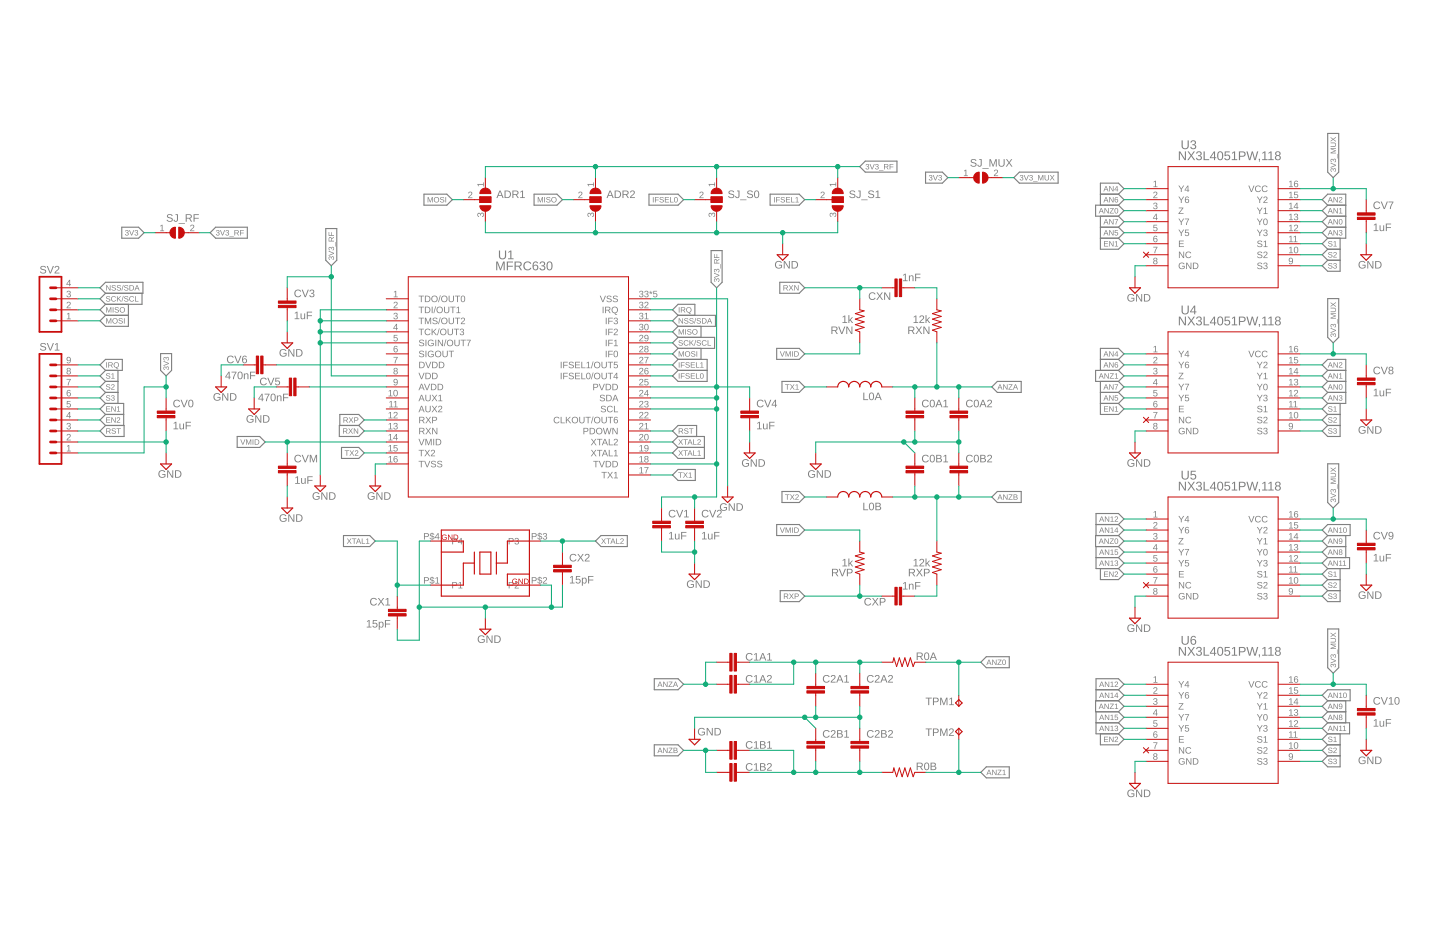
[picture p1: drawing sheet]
<svg xmlns="http://www.w3.org/2000/svg" width="432mm" height="279mm" viewBox="0 0 432 279" stroke-linecap="round" stroke-linejoin="round" font-family="sans-serif">
<g fill="#808080">
<path d="M345.9 54.5l.7-.3v1.7h.5v.2h-1.2v-.2h.5v-1.5l-.5 .3z"/>
<path d="M346 57.6a.66 .66 0 0 1 1 .3 .66 .66 0 0 1-.5 .9l-.4 .4h1v.2h-1.3l.7-.9a.39 .39 0 0 0 .2-.7 .39 .39 0 0 0-.6 .2h-.3z"/>
<path d="M353.5 62.2h1.3l-1.1 1.7h1.2v.3h-1.5l1.1-1.8h-1z"/>
<path d="M346 60.9a.55 .55 0 0 1 .9 0 .55 .55 0 0 1-.3 .8 .59 .59 0 0 1 .2 1 .59 .59 0 0 1-.9-.2l-.1-.3h.2a.39 .39 0 0 0 .6 .3 .39 .39 0 0 0 .1-.6l-.5-.1v-.2a.37 .37 0 0 0 .6-.2 .37 .37 0 0 0-.3-.5 .37 .37 0 0 0-.4 .4h-.3z"/>
<path d="M345.9 67.4h1.1v.2h-.9v.6a.66 .66 0 0 1 .9 .3 .66 .66 0 0 1-.4 .9 .66 .66 0 0 1-.8-.5l.2-.1a.43 .43 0 0 0 .7 .2 .43 .43 0 0 0 0-.6 .43 .43 0 0 0-.6 0h-.3z"/>
<path d="M353.5 72.1h1.5v.2h-1.2v.7h1.1v.2h-1.1v.6h1.2v.3h-1.5z"/>
<path d="M345.8 74h1.3l-.7 1.9h-.2v-.5l.6-1.2h-1z"/>
<path d="M345.9 104l.7-.3v1.7h.5v.2h-1.2v-.2h.5v-1.5l-.5 .3z"/>
<path d="M346 107.1a.66 .66 0 0 1 1 .3 .66 .66 0 0 1-.5 .9l-.4 .4h1v.2h-1.3l.7-.9a.39 .39 0 0 0 .2-.7 .39 .39 0 0 0-.6 .2h-.3z"/>
<path d="M353.5 111.8h1.3l-1.1 1.7h1.2v.2h-1.5l1.1-1.7h-1z"/>
<path d="M346 110.4a.55 .55 0 0 1 .9 0 .55 .55 0 0 1-.3 .8 .59 .59 0 0 1 .2 1 .59 .59 0 0 1-.9-.2l-.1-.3h.2a.39 .39 0 0 0 .6 .3 .39 .39 0 0 0 .1-.6h-.5v-.3a.37 .37 0 0 0 .6-.1 .37 .37 0 0 0-.3-.5 .37 .37 0 0 0-.4 .3h-.3z"/>
<path d="M345.9 116.9h1.1v.2h-.9v.6a.66 .66 0 0 1 .9 .3 .66 .66 0 0 1-.4 .9 .66 .66 0 0 1-.8-.5h.2a.43 .43 0 0 0 .7 .1 .43 .43 0 0 0 0-.6 .43 .43 0 0 0-.6 0h-.3z"/>
<path d="M353.5 121.7h1.5v.2h-1.2v.6h1.1v.2h-1.1v.7h1.2v.2h-1.5z"/>
<path d="M345.8 123.5h1.3l-.7 1.9h-.2v-.5l.6-1.2h-1z"/>
<path d="M118.1 87.5l.7-.3v1.7h.5v.2h-1.2v-.2h.5v-1.5l-.5 .3z"/>
<path d="M118.2 90.6a.66 .66 0 0 1 1 .3 .66 .66 0 0 1-.6 .9l-.3 .4h1v.2h-1.3l.7-.9a.39 .39 0 0 0 .2-.7 .39 .39 0 0 0-.6 .2h-.3z"/>
<path d="M118.2 93.9a.55 .55 0 0 1 .9 0 .55 .55 0 0 1-.3 .8 .59 .59 0 0 1 .2 1 .59 .59 0 0 1-.9-.2l-.1-.3h.2a.39 .39 0 0 0 .5 .3 .39 .39 0 0 0 .2-.6l-.5-.1v-.2a.37 .37 0 0 0 .6-.2 .37 .37 0 0 0-.3-.5 .37 .37 0 0 0-.5 .4h-.2z"/>
<path d="M118.1 100.4h1.1v.2h-.9v.6a.66 .66 0 0 1 .9 .3 .66 .66 0 0 1-.4 .9 .66 .66 0 0 1-.8-.5h.2a.43 .43 0 0 0 .6 .1 .43 .43 0 0 0 .1-.6 .43 .43 0 0 0-.6 0h-.3z"/>
<path d="M118 107h1.3l-.7 1.9h-.2v-.5l.6-1.2h-1z"/>
<path d="M345.9 153.5l.7-.3v1.7h.5v.2h-1.2v-.2h.5v-1.4l-.5 .3z"/>
<path d="M346 156.6a.66 .66 0 0 1 1 .3 .66 .66 0 0 1-.5 .9l-.4 .4h1v.2h-1.3l.7-.9a.39 .39 0 0 0 .2-.7 .39 .39 0 0 0-.6 .2h-.3z"/>
<path d="M353.5 161.3h1.3l-1.1 1.7h1.2v.2h-1.5l1.1-1.7h-1z"/>
<path d="M346 159.9a.55 .55 0 0 1 .9 0 .55 .55 0 0 1-.3 .9 .59 .59 0 0 1 .2 .9 .59 .59 0 0 1-.9-.2l-.1-.3h.2a.39 .39 0 0 0 .6 .4 .39 .39 0 0 0 .1-.6l-.5-.1v-.2a.37 .37 0 0 0 .6-.2 .37 .37 0 0 0-.3-.5 .37 .37 0 0 0-.4 .3h-.3z"/>
<path d="M345.9 166.4h1.1v.2h-.9v.6a.66 .66 0 0 1 .9 .3 .66 .66 0 0 1-.4 .9 .66 .66 0 0 1-.8-.5h.2a.43 .43 0 0 0 .7 .2 .43 .43 0 0 0 0-.7 .43 .43 0 0 0-.6 .1h-.3z"/>
<path d="M353.5 171.2h1.5v.2h-1.2v.6h1.1v.2h-1.1v.7h1.2v.2h-1.5z"/>
<path d="M345.8 173h1.3l-.7 1.9h-.2v-.5l.6-1.2h-1z"/>
<path d="M345.9 203.1l.7-.4v1.8h.5v.2h-1.2v-.2h.5v-1.5l-.5 .3z"/>
<path d="M346 206.1a.66 .66 0 0 1 1 .3 .66 .66 0 0 1-.5 .9l-.4 .5h1v.2h-1.3l.7-1a.39 .39 0 0 0 .2-.6 .39 .39 0 0 0-.6 .1h-.3z"/>
<path d="M353.5 210.8h1.3l-1.1 1.7h1.2v.2h-1.5l1.1-1.7h-1z"/>
<path d="M346 209.4a.55 .55 0 0 1 .9 0 .55 .55 0 0 1-.3 .9 .59 .59 0 0 1 .2 .9 .59 .59 0 0 1-.9-.1l-.1-.3 .2-.1a.39 .39 0 0 0 .6 .4 .39 .39 0 0 0 .1-.6l-.5-.1v-.2a.37 .37 0 0 0 .6-.2 .37 .37 0 0 0-.3-.5 .37 .37 0 0 0-.4 .3h-.3z"/>
<path d="M345.9 215.9h1.1v.3h-.9v.6a.66 .66 0 0 1 .9 .3 .66 .66 0 0 1-.4 .9 .66 .66 0 0 1-.8-.6h.2a.43 .43 0 0 0 .7 .2 .43 .43 0 0 0 0-.7 .43 .43 0 0 0-.6 .1h-.3z"/>
<path d="M353.5 220.7h1.5v.2h-1.2v.6h1.1v.2h-1.1v.7h1.2v.2h-1.5z"/>
<path d="M345.8 222.5h1.3l-.7 2h-.2v-.5l.6-1.2h-1z"/>
<path d="M298.2 51a.66 .66 0 0 1 1.1 .3 .66 .66 0 0 1-.6 .9l-.4 .4h1v.2h-1.3l.7-.9a.39 .39 0 0 0 .3-.7 .39 .39 0 0 0-.7 .2h-.3z"/>
<path d="M289.1 51.2l.7-.3v1.7h.4v.2h-1.2v-.2h.5v-1.5l-.4 .3z"/>
<path d="M57.2 67.5a.66 .66 0 0 1 1.1 .3 .66 .66 0 0 1-.6 .9l-.4 .4h1v.2h-1.3l.7-.9a.39 .39 0 0 0 .2-.7 .39 .39 0 0 0-.6 .2h-.3z"/>
<path d="M48.1 67.7l.6-.3v1.7h.5v.2h-1.2v-.2h.5v-1.5l-.4 .3z"/>
<path d="M212.6 64l.5-.2 .3 .4a.59 .59 0 0 1 .9-.3 .59 .59 0 0 1 0 1l-.4 .2v-.3a.39 .39 0 0 0 .3-.5 .39 .39 0 0 0-.6-.2l-.1 .5h-.2a.37 .37 0 0 0-.1-.5 .37 .37 0 0 0-.6 .2 .37 .37 0 0 0 .4 .5v.2a.68 .68 0 0 1-.4-1z"/>
<path d="M212.5 55.2h1.7v-.5h.2v1.2h-.2v-.5h-1.5l.3 .4h-.2z"/>
<path d="M209.9 57.6a.66 .66 0 0 1 1.1 .3 .66 .66 0 0 1-.6 .9l-.4 .4h1v.2h-1.3l.7-.9a.39 .39 0 0 0 .2-.7 .39 .39 0 0 0-.6 .2h-.3z"/>
<path d="M248.9 64l.6-.2 .3 .4a.59 .59 0 0 1 .9-.3 .59 .59 0 0 1-.1 1l-.4 .2v-.3a.39 .39 0 0 0 .4-.5 .39 .39 0 0 0-.6-.2l-.1 .5h-.2a.37 .37 0 0 0-.2-.5 .37 .37 0 0 0-.5 .2 .37 .37 0 0 0 .3 .5v.2a.68 .68 0 0 1-.4-1z"/>
<path d="M248.8 55.2h1.7v-.5h.2v1.2h-.2v-.5h-1.5l.4 .4h-.3z"/>
<path d="M246.2 57.6a.66 .66 0 0 1 1.1 .3 .66 .66 0 0 1-.6 .9l-.4 .4h1v.2h-1.3l.7-.9a.39 .39 0 0 0 .3-.7 .39 .39 0 0 0-.7 .2h-.3z"/>
<path d="M176.3 64l.5-.2 .3 .4a.59 .59 0 0 1 .9-.3 .59 .59 0 0 1 0 1l-.4 .2v-.3a.39 .39 0 0 0 .3-.5 .39 .39 0 0 0-.6-.2l-.1 .5h-.2a.37 .37 0 0 0-.2-.5 .37 .37 0 0 0-.5 .2 .37 .37 0 0 0 .4 .5v.2a.68 .68 0 0 1-.4-1z"/>
<path d="M176.2 55.2h1.7v-.5h.2v1.2h-.2v-.5h-1.5l.3 .4h-.2z"/>
<path d="M173.6 57.6a.66 .66 0 0 1 1 .3 .66 .66 0 0 1-.6 .9l-.3 .4h1v.2h-1.3l.7-.9a.39 .39 0 0 0 .2-.7 .39 .39 0 0 0-.6 .2h-.3z"/>
<path d="M143.3 64l.5-.2 .3 .4a.59 .59 0 0 1 .9-.3 .59 .59 0 0 1 0 1l-.4 .2v-.3a.39 .39 0 0 0 .3-.5 .39 .39 0 0 0-.6-.2l-.1 .5h-.2a.37 .37 0 0 0-.2-.5 .37 .37 0 0 0-.5 .2 .37 .37 0 0 0 .4 .5l-.1 .2a.68 .68 0 0 1-.3-1z"/>
<path d="M143.2 55.2h1.7v-.5h.2v1.2h-.2v-.5h-1.5l.3 .4h-.2z"/>
<path d="M140.6 57.6a.66 .66 0 0 1 1 .3 .66 .66 0 0 1-.6 .9l-.4 .4h1.1v.2h-1.3l.7-.9a.39 .39 0 0 0 .2-.7 .39 .39 0 0 0-.7 .2h-.2z"/>
<path d="M20.1 94.1l.7-.3v1.7h.4v.2h-1.2v-.2h.5v-1.5l-.4 .3z"/>
<path d="M20.2 90.6a.66 .66 0 0 1 1 .3 .66 .66 0 0 1-.6 .9l-.4 .4h1v.2h-1.2l.7-.9a.39 .39 0 0 0 .2-.7 .39 .39 0 0 0-.7 .2h-.2z"/>
<path d="M20.2 87.3a.55 .55 0 0 1 .8 0 .55 .55 0 0 1-.2 .8 .59 .59 0 0 1 .2 1 .59 .59 0 0 1-1-.2l-.1-.3h.3a.39 .39 0 0 0 .5 .3 .39 .39 0 0 0 .2-.6l-.5-.1v-.2a.37 .37 0 0 0 .5-.2 .37 .37 0 0 0-.2-.5 .37 .37 0 0 0-.5 .4h-.2z"/>
<path d="M20.1 133.7l.7-.3v1.7h.4v.2h-1.2v-.2h.5v-1.5l-.4 .4z"/>
<path d="M20.2 130.2a.66 .66 0 0 1 1 .3 .66 .66 0 0 1-.6 .9l-.4 .4h1v.2h-1.2l.7-.9a.39 .39 0 0 0 .2-.7 .39 .39 0 0 0-.7 .2h-.2z"/>
<path d="M20.2 126.9a.55 .55 0 0 1 .8 0 .55 .55 0 0 1-.2 .8 .59 .59 0 0 1 .2 1 .59 .59 0 0 1-1-.2l-.1-.3h.3a.39 .39 0 0 0 .5 .4 .39 .39 0 0 0 .2-.7h-.5v-.3a.37 .37 0 0 0 .5-.1 .37 .37 0 0 0-.2-.5 .37 .37 0 0 0-.5 .3h-.2z"/>
<path d="M20.1 120.2h1v.2h-.8l-.1 .6a.66 .66 0 0 1 1 .3 .66 .66 0 0 1-.4 .9 .66 .66 0 0 1-.9-.5h.3a.43 .43 0 0 0 .6 .2 .43 .43 0 0 0 .1-.7 .43 .43 0 0 0-.7 0h-.2z"/>
<path d="M20 113.6h1.2l-.6 1.9h-.3l.1-.5 .6-1.2h-1z"/>
<path d="M274 95l.8-.4v2h.5v.2h-1.4v-.2h.6v-1.7l-.5 .3zM275.9 94.7a.73 .73 0 0 1 1.1 .2 .73 .73 0 0 1-.4 1l-.6 .7h1.1v.2h-1.4l.7-1a.48 .48 0 0 0 .4-.6 .48 .48 0 0 0-.8-.2l-.3 .1zM277.5 94.5h.3v1.4l.8-.8h.3l-.7 .8 .7 .9h-.3l-.6-.8-.2 .2v.6h-.3z"/>
<path d="M88.6 143.2l.8-.4v2h.5v.2h-1.4v-.2h.6v-1.7l-.5 .3zM90.3 143.3h.3v1.1a.42 .42 0 0 0 .4 .5 .42 .42 0 0 0 .4-.6v-1h.3v1.7h-.3v-.3a.58 .58 0 0 1-.7 .4 .58 .58 0 0 1-.4-.6zM92.2 142.8h1.6v.2h-1.3v.9h1.2v.2h-1.2v.9h-.3z"/>
<path d="M270.8 82.4l.8-.3v1.9h.6v.3h-1.4v-.3h.5v-1.7l-.5 .4zM272.5 82.6h.3v.3a.58 .58 0 0 1 .7-.3 .58 .58 0 0 1 .4 .5v1.2h-.3v-1.1a.42 .42 0 0 0-.4-.5 .42 .42 0 0 0-.4 .6v1h-.2zM274.4 82.1h1.6v.2h-1.3v.8h1.3v.3h-1.3v.9h-.3z"/>
<path d="M252.7 95l.8-.4v2h.5v.2h-1.4v-.2h.6v-1.7l-.5 .3zM254.4 94.5h.3v1.4l.7-.8h.4l-.7 .8 .7 .9h-.3l-.6-.8-.2 .2v.6h-.3z"/>
<path d="M143.5 190.8a1.17 1.17 0 0 1 1.8 .2l-.3 .1a.89 .89 0 0 0-1.2-.1 .89 .89 0 0 0-.1 1.3 .89 .89 0 0 0 1.2 .1l.2-.5h-.7v-.3h1v.8a1.23 1.23 0 0 1-1.8 .1 1.23 1.23 0 0 1-.1-1.7zM145.9 190.5h.3l1.2 1.9v-1.9h.3v2.2h-.4l-1.2-1.9v1.9h-.2zM148.2 190.5h.8a1.12 1.12 0 0 1 1.2 1.1 1.12 1.12 0 0 1-1.1 1.1h-.9zM148.5 190.7v1.8a.95 .95 0 0 0 1.4-.9 .95 .95 0 0 0-1.4-.9z"/>
<path d="M47.8 141.2a1.17 1.17 0 0 1 1.8 .3l-.3 .1a.89 .89 0 0 0-1.3-.1 .89 .89 0 0 0 0 1.3 .89 .89 0 0 0 1.2 .1l.1-.5h-.6v-.3h.9v.8a1.23 1.23 0 0 1-1.7 .1 1.23 1.23 0 0 1-.1-1.8zM50.1 141h.4l1.2 1.9v-1.9h.2v2.2h-.3l-1.2-1.9v1.9h-.3zM52.5 141h.7a1.12 1.12 0 0 1 1.2 1.1 1.12 1.12 0 0 1-1.1 1.1h-.8zM52.8 141.2v1.8a.95 .95 0 0 0 1.3-.9 .95 .95 0 0 0-1.3-.9z"/>
<path d="M353.5 45.4h.4l1.4 2.2v-2.2h.3v2.6h-.4l-1.4-2.2v2.2h-.3zM356.1 45.4h.4l.7 1 .7-1h.4l-.9 1.2 1 1.4h-.4l-.8-1.1-.8 1.1h-.4l1-1.4zM358.9 45.5a.76 .76 0 0 1 1.2-.1 .76 .76 0 0 1-.1 1.2l-.2 .1a.74 .74 0 0 1 .6 1 .74 .74 0 0 1-1.1 .3l-.6-.4-.1-.3h.4a.53 .53 0 0 0 .7 .5 .53 .53 0 0 0 .2-.9l-.7-.1v-.3a.51 .51 0 0 0 .8-.2 .51 .51 0 0 0-.4-.7 .51 .51 0 0 0-.6 .5l-.3-.1zM360.9 45.4h.4v2.3h1.3v.3h-1.7zM364 45.4h.3v1.8h.4v.2h-.4v.6h-.3v-.6h-1.2zM364 45.8l-.9 1.4h.9zM365.4 45.5a1.09 1.09 0 0 1 1.2 .2 1.09 1.09 0 0 1 .2 1.3 .95 .95 0 0 1-1.1 1 .95 .95 0 0 1-.7-1.3zM365.6 45.7a1.41 1.41 0 0 0 .3 2.1 1.3 1.3 0 0 0 0-2.2zM367.3 45.4h1.5v.3h-1.2l-.1 .8a.9 .9 0 0 1 1.3 .4 .9 .9 0 0 1-.6 1.2 .9 .9 0 0 1-1.1-.7h.3a.59 .59 0 0 0 .9 .2 .59 .59 0 0 0 .1-.9 .59 .59 0 0 0-.9 .1h-.3zM369.4 45.8l1-.4v2.3h.6v.3h-1.6v-.3h.6v-2l-.6 .4zM371.5 45.4h1.1a.81 .81 0 0 1 .9 .8 .81 .81 0 0 1-.9 .8h-.7v1h-.4zM371.9 45.7v1h.7a.52 .52 0 0 0 .6-.5 .52 .52 0 0 0-.6-.5zM373.7 45.4h.4l.6 2.3 .7-2.3h.3l.6 2.3 .6-2.3h.4l-.8 2.6h-.4l-.6-2.2-.6 2.2h-.4zM377.5 47.6h.3l-.1 .9h-.2l.1-.5h-.1zM378.5 45.8l1-.4v2.3h.6v.3h-1.6v-.3h.6v-2l-.6 .4zM380.4 45.8l.9-.4v2.3h.6v.3h-1.6v-.3h.7v-2l-.6 .4zM382.6 45.5a.75 .75 0 0 1 1.1 0 .75 .75 0 0 1-.2 1.1 .81 .81 0 0 1 .5 1.2 .81 .81 0 0 1-1.3 .2 .7 .7 0 0 1-.4-.7 .7 .7 0 0 1 .5-.7l-.4-.4zM382.7 46a.5 .5 0 0 0 1 0 .5 .5 0 0 0-1 0zM382.7 47.3a.53 .53 0 0 0 1 0 .53 .53 0 0 0-1 0z"/>
<path d="M338.3 88.4a1.17 1.17 0 0 1 1.8 .3h-.3a.89 .89 0 0 0-1.2 0 .89 .89 0 0 0-.1 1.2 .89 .89 0 0 0 1.2 .1l.2-.5h-.7v-.2h1v.8a1.23 1.23 0 0 1-1.8 .1 1.23 1.23 0 0 1-.1-1.8zM340.7 88.2h.3l1.2 1.9v-1.9h.3v2.2h-.4l-1.2-1.9v1.9h-.2zM343 88.2h.8a1.12 1.12 0 0 1 1.2 1 1.12 1.12 0 0 1-1.1 1.2h-.9zM343.3 88.4v1.8a.95 .95 0 0 0 1.3-.9 .95 .95 0 0 0-1.3-.9z"/>
<path d="M353.5 94.9h.4l1.4 2.3v-2.3h.3v2.6h-.4l-1.4-2.2v2.2h-.3zM356.1 94.9h.4l.7 1 .7-1h.4l-.9 1.3 1 1.3h-.4l-.8-1.1-.8 1.1h-.4l1-1.3zM358.9 95.1a.76 .76 0 0 1 1.2-.1 .76 .76 0 0 1-.1 1.1l-.2 .1a.74 .74 0 0 1 .6 1 .74 .74 0 0 1-1.1 .3l-.6-.4-.1-.2 .4-.1a.53 .53 0 0 0 .7 .5 .53 .53 0 0 0 .2-.8l-.7-.2v-.2a.51 .51 0 0 0 .8-.3 .51 .51 0 0 0-.4-.7 .51 .51 0 0 0-.6 .5h-.3zM360.9 94.9h.4v2.3h1.3v.3h-1.7zM364 94.9h.3v1.8h.4v.2h-.4v.6h-.3v-.6h-1.2zM364 95.3l-.9 1.4h.9zM365.4 95a1.09 1.09 0 0 1 1.2 .3 1.09 1.09 0 0 1 .2 1.2 .95 .95 0 0 1-1.1 1.1 .95 .95 0 0 1-.7-1.4zM365.6 95.3a1.41 1.41 0 0 0 .3 2 1.3 1.3 0 0 0 0-2.2zM367.3 94.9h1.5v.3h-1.2l-.1 .8a.9 .9 0 0 1 1.3 .4 .9 .9 0 0 1-.6 1.3 .9 .9 0 0 1-1.1-.8h.3a.59 .59 0 0 0 .9 .3 .59 .59 0 0 0 .1-.9 .59 .59 0 0 0-.9 0h-.3zM369.4 95.3l1-.4v2.3h.6v.3h-1.6v-.3h.6v-2l-.6 .5zM371.5 94.9h1.1a.81 .81 0 0 1 .9 .8 .81 .81 0 0 1-.9 .8h-.7v1h-.4zM371.9 95.2v1h.7a.52 .52 0 0 0 .6-.5 .52 .52 0 0 0-.6-.5zM373.7 94.9h.4l.6 2.3 .7-2.3h.3l.6 2.3 .6-2.3h.4l-.8 2.6h-.4l-.6-2.2-.6 2.2h-.4zM377.5 97.1h.3l-.1 .9h-.2l.1-.5h-.1zM378.5 95.3l1-.4v2.3h.6v.3h-1.6v-.3h.6v-2l-.6 .5zM380.4 95.3l.9-.4v2.3h.6v.3h-1.6v-.3h.7v-2l-.6 .5zM382.6 95.1a.75 .75 0 0 1 1.1-.1 .75 .75 0 0 1-.2 1.1 .81 .81 0 0 1 .5 1.2 .81 .81 0 0 1-1.3 .2 .7 .7 0 0 1-.4-.7 .7 .7 0 0 1 .5-.6l-.4-.4zM382.7 95.6a.5 .5 0 0 0 1 0 .5 .5 0 0 0-1 0zM382.7 96.8a.53 .53 0 0 0 1 0 .53 .53 0 0 0-1 0z"/>
<path d="M338.3 137.9a1.17 1.17 0 0 1 1.8 .3l-.3 .1a.89 .89 0 0 0-1.2-.1 .89 .89 0 0 0-.1 1.3 .89 .89 0 0 0 1.2 .1l.2-.5h-.7v-.3h1v.8a1.23 1.23 0 0 1-1.8 .1 1.23 1.23 0 0 1-.1-1.8zM340.7 137.7h.3l1.2 1.9v-1.9h.3v2.2h-.4l-1.2-1.9v1.9h-.2zM343 137.7h.8a1.12 1.12 0 0 1 1.2 1.1 1.12 1.12 0 0 1-1.1 1.1h-.9zM343.3 137.9v1.8a.95 .95 0 0 0 1.3-.9 .95 .95 0 0 0-1.3-.9z"/>
<path d="M110 186.2l.8-.3v2h.6v.2h-1.4v-.2h.5v-1.8l-.5 .4zM111.8 185.9h1.3v.2h-1l-.1 .7a.77 .77 0 0 1 1.1 .4 .77 .77 0 0 1-.4 1 .77 .77 0 0 1-1-.6h.3a.5 .5 0 0 0 .7 .2 .5 .5 0 0 0 .1-.8 .5 .5 0 0 0-.8 .1h-.3zM113.6 186.4h.2l.1 .3a.66 .66 0 0 1 .8-.3 .66 .66 0 0 1 .3 .8 .7 .7 0 0 1-.8 .9l-.4-.3 .1 1h-.3zM114.1 186.7h-.1a.58 .58 0 0 0-.2 .9 .58 .58 0 0 0 .9 .1 .62 .62 0 0 0 0-.8 .62 .62 0 0 0-.6-.2zM115.4 185.9h1.6v.2h-1.3v.9h1.3v.2h-1.3v.9h-.3z"/>
<path d="M171 173l.7-.3v2h.6v.2h-1.4v-.2h.6v-1.8l-.5 .4zM172.7 172.7h1.3v.2h-1l-.1 .7a.77 .77 0 0 1 1.1 .4 .77 .77 0 0 1-.4 1 .77 .77 0 0 1-1-.6h.3a.5 .5 0 0 0 .7 .2 .5 .5 0 0 0 .1-.8 .5 .5 0 0 0-.8 .1h-.3zM174.5 173.2h.3v.3a.66 .66 0 0 1 .8-.3 .66 .66 0 0 1 .3 .8 .7 .7 0 0 1-.8 .9l-.3-.3v1h-.3zM175 173.5h-.1a.58 .58 0 0 0-.1 .9 .58 .58 0 0 0 .8 .1 .62 .62 0 0 0 0-.8 .62 .62 0 0 0-.6-.2zM176.3 172.7h1.6v.2h-1.3v.9h1.3v.2h-1.3v.9h-.3z"/>
<path d="M242.6 141.2a1.17 1.17 0 0 1 1.8 .3l-.3 .1a.89 .89 0 0 0-1.3-.1 .89 .89 0 0 0 0 1.3 .89 .89 0 0 0 1.2 .1l.1-.5h-.6v-.3h.9v.8a1.23 1.23 0 0 1-1.7 .1 1.23 1.23 0 0 1-.1-1.8zM244.9 141h.4l1.2 1.9v-1.9h.2v2.2h-.3l-1.2-1.9v1.9h-.3zM247.3 141h.7a1.12 1.12 0 0 1 1.2 1.1 1.12 1.12 0 0 1-1.1 1.1h-.8zM247.6 141.2v1.8a.95 .95 0 0 0 1.3-.9 .95 .95 0 0 0-1.3-.9z"/>
<path d="M52.1 126.8l.8-.3v2h.5v.2h-1.4v-.2h.6v-1.8l-.5 .4zM53.8 127h.3v1.1a.42 .42 0 0 0 .5 .4 .42 .42 0 0 0 .3-.5v-1h.3v1.7h-.3v-.3a.58 .58 0 0 1-.7 .3 .58 .58 0 0 1-.4-.6zM55.7 126.5h1.6v.2h-1.3v.8h1.2v.3h-1.2v.9h-.3z"/>
<path d="M148.8 78.4h.5l.8 2.2 .8-2.2h.4v2.6h-.3v-2.3l-.8 2.3h-.3l-.8-2.3v2.3h-.3zM152 78.4h1.8v.3h-1.5v1h1.5v.3h-1.5v1h-.3zM154.3 78.4h1.2a.76 .76 0 0 1 .9 .6 .76 .76 0 0 1-.6 .9l.8 1.1h-.5l-.6-1.1h-.9v1.1h-.3zM154.6 78.7v1h.9a.49 .49 0 0 0 .6-.5 .49 .49 0 0 0-.6-.5zM157.3 78.7a1.31 1.31 0 0 1 2 .3l-.3 .1a.97 .97 0 0 0-1.5-.1 .97 .97 0 0 0 .1 1.5 .97 .97 0 0 0 1.4-.3l.3 .2a1.34 1.34 0 0 1-2 .4 1.34 1.34 0 0 1 0-2.1zM160.1 78.5l.8-.1 .5 .5-.4 .1a.55 .55 0 0 0-.7-.3 .55 .55 0 0 0-.3 .7v.3a.86 .86 0 0 1 1.3 .2 .86 .86 0 0 1-.5 1.2 .86 .86 0 0 1-1.1-.8v-1.1zM159.9 80.2a.6 .6 0 0 0 1.2 0 .6 .6 0 0 0-1.2 0zM162.1 78.5a.76 .76 0 0 1 1.1 0 .76 .76 0 0 1-.1 1.1l-.2 .1a.74 .74 0 0 1 .6 1 .74 .74 0 0 1-1.1 .3l-.6-.4-.1-.2 .4-.1a.53 .53 0 0 0 .7 .5 .53 .53 0 0 0 .2-.8l-.6-.2v-.3a.51 .51 0 0 0 .7-.2 .51 .51 0 0 0-.3-.7 .51 .51 0 0 0-.7 .5l-.3-.1zM164.3 78.5a1.09 1.09 0 0 1 1.2 .3 1.09 1.09 0 0 1 .2 1.2 .95 .95 0 0 1-1.1 1 .95 .95 0 0 1-.7-1.3zM164.5 78.7a1.41 1.41 0 0 0 .3 2.1 1.3 1.3 0 0 0 0-2.2z"/>
<path d="M252.7 167.9l.8-.3v2h.5v.2h-1.4v-.2h.6v-1.8l-.5 .4zM254.4 167.4h.3v1.5l.7-.8h.4l-.7 .7 .7 1h-.3l-.6-.8-.2 .2v.6h-.3z"/>
<path d="M274 167.9l.8-.3v2h.5v.2h-1.4v-.2h.6v-1.8l-.5 .4zM275.9 167.7a.73 .73 0 0 1 1.1 .1 .73 .73 0 0 1-.4 1.1l-.6 .7h1.1v.2h-1.4l.7-1a.48 .48 0 0 0 .4-.7 .48 .48 0 0 0-.8-.1l-.3 .1zM277.5 167.4h.3v1.5l.8-.8h.3l-.7 .7 .7 1h-.3l-.6-.8-.2 .2v.6h-.3z"/>
<path d="M270.8 174.9l.8-.4v2h.6v.2h-1.4v-.2h.5v-1.7l-.5 .3zM272.5 175h.3v.3a.58 .58 0 0 1 .7-.3 .58 .58 0 0 1 .4 .6v1.1h-.3v-1.1a.42 .42 0 0 0-.4-.4 .42 .42 0 0 0-.4 .5v1h-.2zM274.4 174.5h1.6v.2h-1.3v.9h1.3v.2h-1.3v.9h-.3z"/>
<path d="M110.5 147.8a1.17 1.17 0 0 1 1.8 .3l-.3 .1a.89 .89 0 0 0-1.2-.1 .89 .89 0 0 0-.1 1.3 .89 .89 0 0 0 1.2 .1l.2-.5h-.7v-.3h.9v.8a1.23 1.23 0 0 1-1.7 .1 1.23 1.23 0 0 1-.1-1.8zM112.9 147.6h.3l1.2 1.9v-1.9h.3v2.2h-.4l-1.2-1.9v1.9h-.2zM115.2 147.6h.8a1.12 1.12 0 0 1 1.1 1.1 1.12 1.12 0 0 1-1 1.1h-.9zM115.5 147.8v1.8a.95 .95 0 0 0 1.3-.9 .95 .95 0 0 0-1.3-.9z"/>
<path d="M84.1 154.5a1.17 1.17 0 0 1 1.8 .2l-.3 .1a.89 .89 0 0 0-1.2-.1 .89 .89 0 0 0-.1 1.3 .89 .89 0 0 0 1.2 .1l.2-.5h-.7v-.3h.9v.8a1.23 1.23 0 0 1-1.7 .1 1.23 1.23 0 0 1-.1-1.7zM86.4 154.2h.4l1.2 1.9v-1.9h.3v2.2h-.4l-1.2-1.9v1.9h-.3zM88.8 154.2h.7a1.12 1.12 0 0 1 1.2 1.1 1.12 1.12 0 0 1-1.1 1.1h-.8zM89.1 154.4v1.8a.95 .95 0 0 0 1.3-.9 .95 .95 0 0 0-1.3-.9z"/>
<path d="M216.2 151.1a1.17 1.17 0 0 1 1.7 .3l-.2 .1a.89 .89 0 0 0-1.3-.1 .89 .89 0 0 0-.1 1.3 .89 .89 0 0 0 1.3 .1l.1-.5h-.7v-.3h1v.8a1.23 1.23 0 0 1-1.8 .1 1.23 1.23 0 0 1 0-1.8zM218.5 150.9h.4l1.2 1.9v-1.9h.2v2.2h-.3l-1.2-1.9v1.9h-.3zM220.9 150.9h.7a1.12 1.12 0 0 1 1.2 1.1 1.12 1.12 0 0 1-1.1 1.1h-.8zM221.2 151.1v1.8a.95 .95 0 0 0 1.3-.9 .95 .95 0 0 0-1.3-.9z"/>
<path d="M94 147.8a1.17 1.17 0 0 1 1.8 .3l-.3 .1a.89 .89 0 0 0-1.2-.1 .89 .89 0 0 0-.1 1.3 .89 .89 0 0 0 1.2 .1l.2-.5h-.7v-.3h.9v.8a1.23 1.23 0 0 1-1.7 .1 1.23 1.23 0 0 1-.1-1.8zM96.4 147.6h.3l1.2 1.9v-1.9h.3v2.2h-.4l-1.2-1.9v1.9h-.2zM98.7 147.6h.7a1.12 1.12 0 0 1 1.2 1.1 1.12 1.12 0 0 1-1.1 1.1h-.8zM99 147.8v1.8a.95 .95 0 0 0 1.3-.9 .95 .95 0 0 0-1.3-.9z"/>
<path d="M78.5 118h.3v1.5h.3v.3h-.3v.5h-.3v-.5h-1.1zM78.5 118.4l-.8 1.1h.8zM79.3 118h1.5l-.7 2.3h-.3v-.6l.7-1.4h-1.2zM81.5 118.1a.84 .84 0 0 1 .9 .1 .84 .84 0 0 1 .3 1 .84 .84 0 0 1-.8 1.1 .84 .84 0 0 1-.8-1.1zM81.6 118.3l-.1 .1a.97 .97 0 0 0 .5 1.6 1.22 1.22 0 0 0-.1-1.8zM83 118.6h.3v.2a.58 .58 0 0 1 .7-.3 .58 .58 0 0 1 .4 .6v1.2h-.3v-1.1a.42 .42 0 0 0-.4-.5 .42 .42 0 0 0-.4 .6v1h-.3zM84.9 118h1.6v.3h-1.3v.8h1.2v.3h-1.2v.9h-.3z"/>
<path d="M74.2 124.7a1.17 1.17 0 0 1 1.8 .3l-.3 .1a.89 .89 0 0 0-1.2-.1 .89 .89 0 0 0-.1 1.2 .89 .89 0 0 0 1.2 .2l.1-.6h-.6v-.2h.9v.8a1.23 1.23 0 0 1-1.7 .1 1.23 1.23 0 0 1-.1-1.8zM76.5 124.5h.4l1.2 1.9v-1.9h.3v2.2h-.4l-1.2-1.9v1.9h-.3zM78.9 124.5h.7a1.12 1.12 0 0 1 1.2 1 1.12 1.12 0 0 1-1.1 1.2h-.8zM79.2 124.7v1.8a.95 .95 0 0 0 1.3-.9 .95 .95 0 0 0-1.3-.9z"/>
<path d="M68.6 111.4h.3v1.5h.3v.3h-.3v.5h-.3v-.5h-1.1zM68.6 111.8l-.8 1.1h.8zM69.4 111.4h1.5l-.7 2.3h-.3v-.6l.7-1.4h-1.2zM71.6 111.5a.84 .84 0 0 1 .9 .1 .84 .84 0 0 1 .3 .9 .84 .84 0 0 1-.8 1.2 .84 .84 0 0 1-.8-1.2zM71.7 111.7l-.1 .1a.97 .97 0 0 0 .5 1.6 1.22 1.22 0 0 0-.1-1.8zM73.1 111.9h.3v.3a.58 .58 0 0 1 .7-.3 .58 .58 0 0 1 .4 .6v1.2h-.3v-1.1a.42 .42 0 0 0-.5-.5 .42 .42 0 0 0-.3 .6v1h-.3zM75 111.4h1.6v.3h-1.3v.8h1.2v.3h-1.2v.9h-.3z"/>
<path d="M64.3 118.1a1.17 1.17 0 0 1 1.8 .3l-.3 .1a.89 .89 0 0 0-1.3-.1 .89 .89 0 0 0 0 1.2 .89 .89 0 0 0 1.2 .2l.1-.6h-.6v-.2h.9v.8a1.23 1.23 0 0 1-1.7 .1 1.23 1.23 0 0 1-.1-1.8zM66.6 117.9h.4l1.2 1.9v-1.9h.3v2.2h-.4l-1.2-1.9v1.9h-.3zM69 117.9h.7a1.12 1.12 0 0 1 1.2 1 1.12 1.12 0 0 1-1.1 1.2h-.8zM69.3 118.1v1.8a.95 .95 0 0 0 1.3-.9 .95 .95 0 0 0-1.3-.9z"/>
<path d="M209.6 218.5a1.17 1.17 0 0 1 1.7 .2l-.2 .1a.89 .89 0 0 0-1.3 0 .89 .89 0 0 0-.1 1.2 .89 .89 0 0 0 1.3 .1l.1-.5h-.7v-.2h1v.7a1.23 1.23 0 0 1-1.8 .2 1.23 1.23 0 0 1 0-1.8zM211.9 218.2h.4l1.2 2v-2h.2v2.3h-.3l-1.2-1.9v1.9h-.3zM214.3 218.2h.7a1.12 1.12 0 0 1 1.2 1.1 1.12 1.12 0 0 1-1.1 1.2h-.8zM214.6 218.5v1.7a.95 .95 0 0 0 1.3-.8 .95 .95 0 0 0-1.3-.9z"/>
<path d="M88.4 93.8l.8-.4v2h.6v.3h-1.5v-.3h.6v-1.7l-.5 .4zM90.1 94h.3v1.1a.42 .42 0 0 0 .5 .4 .42 .42 0 0 0 .3-.5v-1h.3v1.7h-.3v-.3a.58 .58 0 0 1-.6 .3 .58 .58 0 0 1-.5-.6zM92 93.4h1.6v.3h-1.3v.8h1.2v.3h-1.2v.9h-.3z"/>
<path d="M84.1 104.9a1.17 1.17 0 0 1 1.8 .3h-.3a.89 .89 0 0 0-1.2 0 .89 .89 0 0 0-.1 1.2 .89 .89 0 0 0 1.2 .1l.2-.5h-.7v-.2h.9v.8a1.23 1.23 0 0 1-1.7 .1 1.23 1.23 0 0 1-.1-1.8zM86.4 104.7h.4l1.2 1.9v-1.9h.3v2.2h-.4l-1.2-1.9v1.9h-.3zM88.8 104.7h.7a1.12 1.12 0 0 1 1.2 1 1.12 1.12 0 0 1-1.1 1.2h-.8zM89.1 104.9v1.8a.95 .95 0 0 0 1.3-.9 .95 .95 0 0 0-1.3-.9z"/>
<path d="M227.1 126.8l.8-.3v2h.5v.2h-1.4v-.2h.6v-1.8l-.5 .4zM228.8 127h.3v1.1a.42 .42 0 0 0 .4 .4 .42 .42 0 0 0 .4-.5v-1h.3v1.7h-.3v-.3a.58 .58 0 0 1-.7 .3 .58 .58 0 0 1-.4-.6zM230.7 126.5h1.6v.2h-1.3v.8h1.2v.3h-1.2v.9h-.3z"/>
<path d="M222.8 137.9a1.17 1.17 0 0 1 1.8 .3l-.3 .1a.89 .89 0 0 0-1.3-.1 .89 .89 0 0 0 0 1.3 .89 .89 0 0 0 1.2 .1l.1-.5h-.6v-.3h.9v.8a1.23 1.23 0 0 1-1.8 .1 1.23 1.23 0 0 1 0-1.8zM225.1 137.7h.4l1.2 1.9v-1.9h.2v2.2h-.3l-1.2-1.9v1.9h-.3zM227.5 137.7h.7a1.12 1.12 0 0 1 1.2 1.1 1.12 1.12 0 0 1-1.1 1.1h-.8zM227.8 137.9v1.8a.95 .95 0 0 0 1.3-.9 .95 .95 0 0 0-1.3-.9z"/>
<path d="M210.6 159.8l.8-.3v2h.5v.2h-1.4v-.2h.6v-1.8l-.5 .4zM212.3 160h.3v1.1a.42 .42 0 0 0 .4 .4 .42 .42 0 0 0 .4-.5v-1h.3v1.7h-.3v-.3a.58 .58 0 0 1-.7 .3 .58 .58 0 0 1-.4-.6zM214.2 159.5h1.5v.2h-1.2v.8h1.2v.3h-1.2v.9h-.3z"/>
<path d="M200.7 159.8l.8-.3v2h.5v.2h-1.4v-.2h.6v-1.8l-.5 .4zM202.4 160h.3v1.1a.42 .42 0 0 0 .4 .4 .42 .42 0 0 0 .4-.5v-1h.3v1.7h-.3v-.3a.58 .58 0 0 1-.7 .3 .58 .58 0 0 1-.4-.6zM204.2 159.5h1.6v.2h-1.2v.8h1.2v.3h-1.2v.9h-.4z"/>
<path d="M206.3 174.3a1.17 1.17 0 0 1 1.7 .2l-.2 .1a.89 .89 0 0 0-1.3-.1 .89 .89 0 0 0-.1 1.3 .89 .89 0 0 0 1.3 .1l.1-.5h-.7v-.3h1v.8a1.23 1.23 0 0 1-1.8 .1 1.23 1.23 0 0 1 0-1.7zM208.6 174h.4l1.2 1.9v-1.9h.2v2.2h-.3l-1.2-1.9v1.9h-.3zM211 174h.7a1.12 1.12 0 0 1 1.2 1.1 1.12 1.12 0 0 1-1.1 1.1h-.8zM211.3 174.2v1.8a.95 .95 0 0 0 1.3-.9 .95 .95 0 0 0-1.3-.9z"/>
<path d="M353.5 144.4h.4l1.4 2.3v-2.3h.3v2.7h-.4l-1.4-2.3v2.3h-.3zM356.1 144.4h.4l.7 1.1 .7-1.1h.4l-.9 1.3 1 1.4h-.4l-.8-1.2-.8 1.2h-.4l1-1.4zM358.9 144.6a.76 .76 0 0 1 1.2-.1 .76 .76 0 0 1-.1 1.2h-.2a.74 .74 0 0 1 .6 1 .74 .74 0 0 1-1.1 .4l-.6-.5-.1-.2 .4-.1a.53 .53 0 0 0 .7 .5 .53 .53 0 0 0 .2-.8l-.7-.1v-.3a.51 .51 0 0 0 .8-.3 .51 .51 0 0 0-.4-.7 .51 .51 0 0 0-.6 .5h-.3zM360.9 144.4h.4v2.4h1.3v.3h-1.7zM364 144.4h.3v1.8h.4v.3h-.4v.6h-.3v-.6h-1.2zM364 144.8l-.9 1.4h.9zM365.4 144.5a1.09 1.09 0 0 1 1.2 .3 1.09 1.09 0 0 1 .2 1.2 .95 .95 0 0 1-1.1 1.1 .95 .95 0 0 1-.7-1.4zM365.6 144.8a1.41 1.41 0 0 0 .3 2 1.3 1.3 0 0 0 0-2.1zM367.3 144.4h1.5v.3h-1.2l-.1 .8a.9 .9 0 0 1 1.3 .4 .9 .9 0 0 1-.6 1.3 .9 .9 0 0 1-1.1-.7l.3-.1a.59 .59 0 0 0 .9 .3 .59 .59 0 0 0 .1-.9 .59 .59 0 0 0-.9 0h-.3zM369.4 144.9l1-.5v2.4h.6v.3h-1.6v-.3h.6v-2l-.6 .4zM371.5 144.4h1.1a.81 .81 0 0 1 .9 .8 .81 .81 0 0 1-.9 .8h-.7v1.1h-.4zM371.9 144.7v1h.7a.52 .52 0 0 0 .6-.5 .52 .52 0 0 0-.6-.5zM373.7 144.4h.4l.6 2.3 .7-2.3h.3l.6 2.3 .6-2.3h.4l-.8 2.7h-.4l-.6-2.3-.6 2.3h-.4zM377.5 146.6h.3l-.1 .9h-.2l.1-.4h-.1zM378.5 144.9l1-.5v2.4h.6v.3h-1.6v-.3h.6v-2l-.6 .4zM380.4 144.9l.9-.5v2.4h.6v.3h-1.6v-.3h.7v-2l-.6 .4zM382.6 144.6a.75 .75 0 0 1 1.1-.1 .75 .75 0 0 1-.2 1.2 .81 .81 0 0 1 .5 1.2 .81 .81 0 0 1-1.3 .1 .7 .7 0 0 1-.4-.7 .7 .7 0 0 1 .5-.6l-.4-.4zM382.7 145.1a.5 .5 0 0 0 1 0 .5 .5 0 0 0-1 0zM382.7 146.3a.53 .53 0 0 0 1 0 .53 .53 0 0 0-1 0z"/>
<path d="M338.3 187.5a1.17 1.17 0 0 1 1.8 .2l-.3 .1a.89 .89 0 0 0-1.2-.1 .89 .89 0 0 0-.1 1.3 .89 .89 0 0 0 1.2 .1l.2-.5h-.7v-.3h1v.8a1.23 1.23 0 0 1-1.8 .1 1.23 1.23 0 0 1-.1-1.7zM340.7 187.2h.3l1.2 1.9v-1.9h.3v2.2h-.4l-1.2-1.9v1.9h-.2zM343 187.2h.8a1.12 1.12 0 0 1 1.2 1.1 1.12 1.12 0 0 1-1.1 1.1h-.9zM343.3 187.4v1.8a.95 .95 0 0 0 1.3-.9 .95 .95 0 0 0-1.3-.9z"/>
<path d="M353.5 194h.4l1.4 2.2v-2.2h.3v2.6h-.4l-1.4-2.3v2.3h-.3zM356.1 194h.4l.7 1 .7-1h.4l-.9 1.2 1 1.4h-.4l-.8-1.2-.8 1.2h-.4l1-1.4zM358.9 194.1a.76 .76 0 0 1 1.2-.1 .76 .76 0 0 1-.1 1.2h-.2a.74 .74 0 0 1 .6 1 .74 .74 0 0 1-1.1 .4l-.6-.5-.1-.2h.4a.53 .53 0 0 0 .7 .4 .53 .53 0 0 0 .2-.8l-.7-.1v-.3a.51 .51 0 0 0 .8-.3 .51 .51 0 0 0-.4-.6 .51 .51 0 0 0-.6 .4h-.3zM360.9 194h.4v2.3h1.3v.3h-1.7zM364 194h.3v1.7h.4v.3h-.4v.6h-.3v-.6h-1.2zM364 194.3l-.9 1.4h.9zM365.4 194.1a1.09 1.09 0 0 1 1.2 .2 1.09 1.09 0 0 1 .2 1.3 .95 .95 0 0 1-1.1 1 .95 .95 0 0 1-.7-1.3zM365.6 194.3a1.41 1.41 0 0 0 .3 2 1.3 1.3 0 0 0 0-2.1zM367.3 194h1.5v.2h-1.2l-.1 .9a.9 .9 0 0 1 1.3 .4 .9 .9 0 0 1-.6 1.2 .9 .9 0 0 1-1.1-.7l.3-.1a.59 .59 0 0 0 .9 .3 .59 .59 0 0 0 .1-.9 .59 .59 0 0 0-.9 .1h-.3zM369.4 194.4l1-.4v2.3h.6v.3h-1.6v-.3h.6v-2l-.6 .4zM371.5 194h1.1a.81 .81 0 0 1 .9 .7 .81 .81 0 0 1-.9 .9h-.7v1h-.4zM371.9 194.2v1.1h.7a.52 .52 0 0 0 .6-.6 .52 .52 0 0 0-.6-.5zM373.7 194h.4l.6 2.3 .7-2.3h.3l.6 2.3 .6-2.3h.4l-.8 2.6h-.4l-.6-2.3-.6 2.3h-.4zM377.5 196.2h.3l-.1 .9h-.2l.1-.5h-.1zM378.5 194.4l1-.4v2.3h.6v.3h-1.6v-.3h.6v-2l-.6 .4zM380.4 194.4l.9-.4v2.3h.6v.3h-1.6v-.3h.7v-2l-.6 .4zM382.6 194.1a.75 .75 0 0 1 1.1-.1 .75 .75 0 0 1-.2 1.2 .81 .81 0 0 1 .5 1.2 .81 .81 0 0 1-1.3 .1 .7 .7 0 0 1-.4-.7 .7 .7 0 0 1 .5-.6l-.4-.4zM382.7 194.6a.5 .5 0 0 0 1 0 .5 .5 0 0 0-1 0zM382.7 195.8a.53 .53 0 0 0 1 0 .53 .53 0 0 0-1 0z"/>
<path d="M338.3 237a1.17 1.17 0 0 1 1.8 .2l-.3 .1a.89 .89 0 0 0-1.2 0 .89 .89 0 0 0-.1 1.2 .89 .89 0 0 0 1.2 .1l.2-.5h-.7v-.3h1v.8a1.23 1.23 0 0 1-1.8 .1 1.23 1.23 0 0 1-.1-1.7zM340.7 236.7h.3l1.2 1.9v-1.9h.3v2.3h-.4l-1.2-1.9v1.9h-.2zM343 236.7h.8a1.12 1.12 0 0 1 1.2 1.1 1.12 1.12 0 0 1-1.1 1.2h-.9zM343.3 237v1.7a.95 .95 0 0 0 1.3-.9 .95 .95 0 0 0-1.3-.8z"/>
<path d="M232.7 78.5a1.17 1.17 0 0 1 1.8 .2l-.3 .1a.89 .89 0 0 0-1.3 0 .89 .89 0 0 0 0 1.2 .89 .89 0 0 0 1.2 .1l.1-.5h-.6v-.2h.9v.7a1.23 1.23 0 0 1-1.7 .2 1.23 1.23 0 0 1-.1-1.8zM235 78.3h.4l1.2 1.9v-1.9h.2v2.2h-.3l-1.2-1.9v1.9h-.3zM237.4 78.3h.7a1.12 1.12 0 0 1 1.2 1 1.12 1.12 0 0 1-1.1 1.2h-.8zM237.7 78.5v1.8a.95 .95 0 0 0 1.3-.9 .95 .95 0 0 0-1.3-.9z"/>
<path d="M412 67.4l.8-.4v2h.5v.3h-1.4v-.3h.6v-1.7l-.5 .4zM413.7 67.5h.3v1.1a.42 .42 0 0 0 .4 .5 .42 .42 0 0 0 .4-.6v-1h.3v1.8h-.3v-.3a.58 .58 0 0 1-.7 .3 .58 .58 0 0 1-.4-.6zM415.6 67h1.5v.3h-1.2v.8h1.2v.3h-1.2v.9h-.3z"/>
<path d="M412 116.9l.8-.4v2h.5v.3h-1.4v-.3h.6v-1.7l-.5 .4zM413.7 117.1h.3v1.1a.42 .42 0 0 0 .4 .4 .42 .42 0 0 0 .4-.5v-1h.3v1.7h-.3v-.3a.58 .58 0 0 1-.7 .3 .58 .58 0 0 1-.4-.6zM415.6 116.5h1.5v.3h-1.2v.8h1.2v.3h-1.2v.9h-.3z"/>
<path d="M412 166.4l.8-.3v2h.5v.2h-1.4v-.2h.6v-1.8l-.5 .4zM413.7 166.6h.3v1.1a.42 .42 0 0 0 .4 .5 .42 .42 0 0 0 .4-.6v-1h.3v1.7h-.3v-.3a.58 .58 0 0 1-.7 .3 .58 .58 0 0 1-.4-.6zM415.6 166.1h1.5v.2h-1.2v.9h1.2v.2h-1.2v.9h-.3z"/>
<path d="M412 216l.8-.4v2h.5v.2h-1.4v-.2h.6v-1.7l-.5 .3zM413.7 216.1h.3v1.1a.42 .42 0 0 0 .4 .5 .42 .42 0 0 0 .4-.6v-1h.3v1.7h-.3v-.3a.58 .58 0 0 1-.7 .3 .58 .58 0 0 1-.4-.5zM415.6 215.6h1.5v.2h-1.2v.9h1.2v.2h-1.2v.9h-.3z"/>
<path d="M407.7 177.6a1.17 1.17 0 0 1 1.7 .2l-.2 .1a.89 .89 0 0 0-1.3-.1 .89 .89 0 0 0-.1 1.3 .89 .89 0 0 0 1.3 .1l.1-.5h-.7v-.3h1v.8a1.23 1.23 0 0 1-1.8 .1 1.23 1.23 0 0 1 0-1.7zM410 177.3h.4l1.2 1.9v-1.9h.2v2.2h-.3l-1.2-1.9v1.9h-.3zM412.4 177.3h.7a1.12 1.12 0 0 1 1.2 1.1 1.12 1.12 0 0 1-1.1 1.1h-.8zM412.7 177.5v1.8a.95 .95 0 0 0 1.3-.9 .95 .95 0 0 0-1.3-.9z"/>
<path d="M407.7 227.1a1.17 1.17 0 0 1 1.7 .2l-.2 .1a.89 .89 0 0 0-1.3 0 .89 .89 0 0 0-.1 1.2 .89 .89 0 0 0 1.3 .1l.1-.5h-.7v-.3h1v.8a1.23 1.23 0 0 1-1.8 .1 1.23 1.23 0 0 1 0-1.7zM410 226.8h.4l1.2 1.9v-1.9h.2v2.3h-.3l-1.2-2v2h-.3zM412.4 226.8h.7a1.12 1.12 0 0 1 1.2 1.1 1.12 1.12 0 0 1-1.1 1.2h-.8zM412.7 227.1v1.7a.95 .95 0 0 0 1.3-.9 .95 .95 0 0 0-1.3-.8z"/>
<path d="M407.7 128a1.17 1.17 0 0 1 1.7 .3l-.2 .1a.89 .89 0 0 0-1.3-.1 .89 .89 0 0 0-.1 1.3 .89 .89 0 0 0 1.3 .1l.1-.6h-.7v-.2h1v.8a1.23 1.23 0 0 1-1.8 .1 1.23 1.23 0 0 1 0-1.8zM410 127.8h.4l1.2 1.9v-1.9h.2v2.2h-.3l-1.2-1.9v1.9h-.3zM412.4 127.8h.7a1.12 1.12 0 0 1 1.2 1 1.12 1.12 0 0 1-1.1 1.2h-.8zM412.7 128v1.8a.95 .95 0 0 0 1.3-.9 .95 .95 0 0 0-1.3-.9z"/>
<path d="M407.7 78.5a1.17 1.17 0 0 1 1.7 .2l-.2 .1a.89 .89 0 0 0-1.3 0 .89 .89 0 0 0-.1 1.2 .89 .89 0 0 0 1.3 .1l.1-.5h-.7v-.2h1v.7a1.23 1.23 0 0 1-1.8 .2 1.23 1.23 0 0 1 0-1.8zM410 78.3h.4l1.2 1.9v-1.9h.2v2.2h-.3l-1.2-1.9v1.9h-.3zM412.4 78.3h.7a1.12 1.12 0 0 1 1.2 1 1.12 1.12 0 0 1-1.1 1.2h-.8zM412.7 78.5v1.8a.95 .95 0 0 0 1.3-.9 .95 .95 0 0 0-1.3-.9z"/>
<path d="M272.4 97.9h1a.65 .65 0 0 1 .8 .5 .65 .65 0 0 1-.5 .8l.6 .9h-.4l-.5-.9h-.7v.9h-.3zM272.7 98.1v.9h.7a.42 .42 0 0 0 .5-.5 .42 .42 0 0 0-.5-.4zM274.6 97.9h.3l.6 .9 .6-.9h.4l-.8 1.1 .8 1.1h-.3l-.7-.9-.7 .9h-.3l.9-1.1zM276.9 97.9h.3l1.2 1.9v-1.9h.3v2.2h-.4l-1.2-1.9 .1 1.9h-.3z"/>
<path d="M88.6 136.6a1.12 1.12 0 0 1 1.7 .3l-.3 .1a.83 .83 0 0 0-1.2-.1 .83 .83 0 0 0 .1 1.2 .83 .83 0 0 0 1.2-.2l.2 .1a1.15 1.15 0 0 1-1.7 .4 1.15 1.15 0 0 1 0-1.8zM90.5 136.4h.3l.7 1.9 .8-1.9h.3l-.9 2.2h-.3zM92.9 136.4h.4l.7 1.9 .7-1.9h.4v2.2h-.3v-2l-.7 2h-.2l-.7-2v2h-.3z"/>
<path d="M260.8 87.9a1.12 1.12 0 0 1 1.7 .3l-.2 .1a.83 .83 0 0 0-1.3-.1 .83 .83 0 0 0 .1 1.2 .83 .83 0 0 0 1.2-.2l.3 .1a1.15 1.15 0 0 1-1.8 .4 1.15 1.15 0 0 1 0-1.8zM262.8 87.7h.4l.6 .8 .6-.8h.3l-.7 1 .8 1.2h-.3l-.7-1-.7 1h-.3l.8-1.2zM265.1 87.7h.4l1.2 1.9v-1.9h.2v2.2h-.3l-1.2-1.9v1.9h-.3z"/>
<path d="M249.3 97.9h1.1a.65 .65 0 0 1 .7 .5 .65 .65 0 0 1-.5 .8l.6 .9h-.3l-.6-.9h-.7v.9h-.3zM249.6 98.1v.9h.7a.42 .42 0 0 0 .5-.5 .42 .42 0 0 0-.5-.4zM251.3 97.9h.4l.7 2 .8-2h.3l-.9 2.2h-.3zM253.8 97.9h.3l1.2 1.9v-1.9h.3v2.2h-.4l-1.2-1.9v1.9h-.2z"/>
<path d="M353.3 55.6h.3l.6 .9 .6-.9h.3l-.8 1.2v.8h-.2v-.8zM356.1 55.6h.3v1.3h.2v.2h-.2v.5h-.3v-.5h-.9zM356.1 55.9l-.7 1h.7z"/>
<path d="M353.3 58.9h.3l.6 .9 .6-.9h.3l-.8 1.2v.8h-.2v-.8zM355.6 59l.6-.1 .3 .4h-.2a.46 .46 0 0 0-.7-.1 .46 .46 0 0 0-.1 .7 .65 .65 0 0 1 1.1 .2 .65 .65 0 0 1-.6 .9 .65 .65 0 0 1-.7-.8zM355.5 60.2a.41 .41 0 0 0 .8 0 .41 .41 0 0 0-.8 0z"/>
<path d="M353.3 65.5h.3l.6 .9 .6-.9h.3l-.8 1.2v.8h-.2v-.8zM355.3 65.5h1.3l-.7 2h-.3l.1-.6 .6-1.2h-1z"/>
<path d="M346.6 64.1h.3v1.3h.2v.2h-.2v.4h-.3v-.4h-.9zM346.6 64.4l-.6 1h.6z"/>
<path d="M353.3 68.8h.3l.6 1 .6-1h.3l-.8 1.2v.8h-.2v-.8zM355.4 68.8h1.1v.2h-.9v.7a.66 .66 0 0 1 .9 .2 .66 .66 0 0 1-.4 1 .66 .66 0 0 1-.8-.6h.2a.43 .43 0 0 0 .6 .2 .43 .43 0 0 0 .1-.7 .43 .43 0 0 0-.6 .1h-.3z"/>
<path d="M346.1 70.8l.6-.1 .3 .3-.2 .1a.46 .46 0 0 0-.6-.1 .46 .46 0 0 0-.1 .6 .65 .65 0 0 1 1 .3 .65 .65 0 0 1-.6 .9 .65 .65 0 0 1-.7-.8zM346 72a.41 .41 0 0 0 .8 0 .41 .41 0 0 0-.8 0z"/>
<path d="M353.5 75.4h.3l1.1 1.7-.1-1.7h.3v2h-.3l-1.1-1.7v1.7h-.2zM355.7 75.7a.96 .96 0 0 1 1.5 .2l-.3 .1a.71 .71 0 0 0-1-.1 .71 .71 0 0 0 .1 1.1 .71 .71 0 0 0 1-.2l.2 .1a.99 .99 0 0 1-1.5 .3 .99 .99 0 0 1 0-1.5z"/>
<path d="M353.7 79a1 1 0 0 1 1.5 .2h-.2a.75 .75 0 0 0-1.1 .1 .75 .75 0 0 0 0 1 .75 .75 0 0 0 1.1 0v-.4h-.6v-.2h.8v.7a1.05 1.05 0 0 1-1.5 .1 1.05 1.05 0 0 1 0-1.5zM355.7 78.7h.3l1 1.7v-1.7h.2v2h-.3l-1-1.7v1.7h-.2zM357.7 78.7h.6a.96 .96 0 0 1 1.1 1 .96 .96 0 0 1-1 1h-.7zM358 78.9v1.6a.82 .82 0 0 0 1.1-.8 .82 .82 0 0 0-1.1-.8z"/>
<path d="M346 77.4a.55 .55 0 0 1 .9 0 .55 .55 0 0 1-.2 .8 .55 .55 0 0 1 .2 .8 .55 .55 0 0 1-.9 0 .55 .55 0 0 1 .2-.8l-.3-.3zM346.1 77.8a.36 .36 0 0 0 .7 0 .36 .36 0 0 0-.7 0zM346 78.7a.4 .4 0 0 0 .8 0 .4 .4 0 0 0-.8 0z"/>
<path d="M377.1 79a.91 .91 0 0 1 1.4 .2h-.2a.44 .44 0 0 0-.6-.3 .44 .44 0 0 0-.3 .5l.1 .1a.74 .74 0 0 1 .8 .2 .74 .74 0 0 1 0 .9l-.9 .1-.4-.3-.1-.2h.3a.51 .51 0 0 0 .6 .4 .51 .51 0 0 0 .4-.7l-1-.3zM379 78.9a.55 .55 0 0 1 .9-.1 .55 .55 0 0 1-.2 .9 .59 .59 0 0 1 .2 1 .59 .59 0 0 1-1-.2l-.1-.3h.2a.39 .39 0 0 0 .6 .3 .39 .39 0 0 0 .1-.6l-.5-.1v-.2a.37 .37 0 0 0 .6-.2 .37 .37 0 0 0-.3-.5 .37 .37 0 0 0-.4 .3h-.3z"/>
<path d="M386.6 77.4a.78 .78 0 0 1 1 .1 .78 .78 0 0 1 .1 1 .64 .64 0 0 1-.5 .7 .64 .64 0 0 1-.7-.4h.2a.47 .47 0 0 0 .7 .1 .47 .47 0 0 0 .1-.6 .62 .62 0 0 1-1 .1 .62 .62 0 0 1 .1-1zM386.6 77.9a.45 .45 0 0 0 .9 0 .45 .45 0 0 0-.9 0z"/>
<path d="M377.1 75.7a.91 .91 0 0 1 1.4 .2h-.2a.44 .44 0 0 0-.6-.3 .44 .44 0 0 0-.3 .5l.1 .1a.74 .74 0 0 1 .8 .2 .74 .74 0 0 1 0 .9l-.9 .1-.4-.3-.1-.2h.3a.51 .51 0 0 0 .6 .4 .51 .51 0 0 0 .4-.7l-1-.3zM379 75.6a.66 .66 0 0 1 1.1 .2 .66 .66 0 0 1-.6 .9l-.4 .5h1v.2h-1.3l.7-1a.39 .39 0 0 0 .3-.6 .39 .39 0 0 0-.7 .1h-.3z"/>
<path d="M386.6 74.3l.7-.3v1.7h.4v.2h-1.2v-.2h.5v-1.5l-.4 .3zM388.3 74.1a.8 .8 0 0 1 .9 .1 .8 .8 0 0 1 .1 1 .69 .69 0 0 1-.9 .7 .69 .69 0 0 1-.4-1zM388.4 74.2a1.09 1.09 0 0 0 .2 1.5 .96 .96 0 0 0 0-1.5z"/>
<path d="M377.1 72.4a.91 .91 0 0 1 1.4 .2h-.2a.44 .44 0 0 0-.6-.3 .44 .44 0 0 0-.3 .5l.1 .1a.74 .74 0 0 1 .8 .2 .74 .74 0 0 1 0 .8l-.9 .2-.4-.3-.1-.2h.3a.51 .51 0 0 0 .6 .4 .51 .51 0 0 0 .4-.7l-1-.3zM379 72.5l.6-.4v1.8h.5v.2h-1.2v-.2h.5v-1.5l-.4 .3z"/>
<path d="M386.6 71l.7-.3v1.7h.4v.2h-1.2v-.2h.5v-1.5l-.4 .3zM387.9 71l.7-.3v1.7h.5v.2h-1.2v-.2h.5v-1.5l-.5 .3z"/>
<path d="M376.9 68.8h.3l.6 1 .5-1h.3l-.7 1.2v.8h-.3v-.8zM379 68.9a.55 .55 0 0 1 .9 0 .55 .55 0 0 1-.2 .9 .59 .59 0 0 1 .2 1 .59 .59 0 0 1-1-.2l-.1-.3 .2-.1a.39 .39 0 0 0 .6 .4 .39 .39 0 0 0 .1-.6l-.5-.1v-.2a.37 .37 0 0 0 .6-.2 .37 .37 0 0 0-.3-.5 .37 .37 0 0 0-.4 .3h-.3z"/>
<path d="M386.6 67.7l.7-.3v1.7h.4v.2h-1.2v-.2h.5v-1.5l-.4 .3zM388.2 67.5a.66 .66 0 0 1 1 .3 .66 .66 0 0 1-.6 .9l-.3 .4h1v.2h-1.3l.7-.9a.39 .39 0 0 0 .2-.7 .39 .39 0 0 0-.6 .2h-.3z"/>
<path d="M376.9 65.5h.3l.6 1 .5-1h.3l-.7 1.2v.8h-.3v-.8zM379.1 65.6a.8 .8 0 0 1 1 .2 .8 .8 0 0 1 0 1 .69 .69 0 0 1-.8 .7 .69 .69 0 0 1-.5-1zM379.3 65.8a1.09 1.09 0 0 0 .2 1.5 .96 .96 0 0 0 0-1.6z"/>
<path d="M386.6 64.4l.7-.3v1.7h.4v.2h-1.2v-.2h.5v-1.5l-.4 .3zM388.2 64.2a.55 .55 0 0 1 .9 0 .55 .55 0 0 1-.3 .8 .59 .59 0 0 1 .2 1 .59 .59 0 0 1-.9-.2l-.1-.3h.2a.39 .39 0 0 0 .5 .3 .39 .39 0 0 0 .2-.6l-.5-.1v-.2a.37 .37 0 0 0 .6-.2 .37 .37 0 0 0-.3-.5 .37 .37 0 0 0-.5 .4h-.2z"/>
<path d="M376.9 62.2h.3l.6 1 .5-1h.3l-.7 1.2v.8h-.3v-.8zM379 62.6l.6-.4v1.8h.5v.2h-1.2v-.2h.5v-1.5l-.4 .3z"/>
<path d="M386.6 61.1l.7-.3v1.7h.4v.2h-1.2v-.2h.5v-1.5l-.4 .3zM388.8 60.8h.3v1.3h.2v.2h-.2v.4h-.3v-.4h-.9zM388.8 61.1l-.7 1h.7z"/>
<path d="M376.9 58.9h.3l.6 1 .5-1h.3l-.7 1.2v.8h-.3v-.8zM379 59a.66 .66 0 0 1 1.1 .3 .66 .66 0 0 1-.6 .9l-.4 .5h1v.2h-1.3l.7-1a.39 .39 0 0 0 .3-.6 .39 .39 0 0 0-.7 .1h-.3z"/>
<path d="M386.6 57.8l.7-.3v1.7h.4v.2h-1.2v-.2h.5v-1.5l-.4 .3zM388.1 57.5h1.1v.2h-.9v.6a.66 .66 0 0 1 .9 .3 .66 .66 0 0 1-.4 .9 .66 .66 0 0 1-.8-.5l.2-.1a.43 .43 0 0 0 .6 .2 .43 .43 0 0 0 .1-.6 .43 .43 0 0 0-.6 0h-.3z"/>
<path d="M374.3 55.6h.3l.7 1.7 .6-1.7h.3l-.8 2h-.3zM376.6 55.9a.96 .96 0 0 1 1.5 .2l-.3 .1a.71 .71 0 0 0-1-.1 .71 .71 0 0 0 0 1.1 .71 .71 0 0 0 1.1-.2l.2 .1a.99 .99 0 0 1-1.5 .3 .99 .99 0 0 1 0-1.5zM378.6 55.9a.96 .96 0 0 1 1.5 .2l-.3 .1a.71 .71 0 0 0-1-.1 .71 .71 0 0 0 .1 1.1 .71 .71 0 0 0 1-.2l.2 .1a.99 .99 0 0 1-1.5 .3 .99 .99 0 0 1 0-1.5z"/>
<path d="M386.6 54.5l.7-.3v1.7h.4v.2h-1.2v-.2h.5v-1.5l-.4 .3zM388.3 54.3l.6-.1 .3 .3-.2 .1a.46 .46 0 0 0-.6-.1 .46 .46 0 0 0-.2 .6 .65 .65 0 0 1 1.1 .3 .65 .65 0 0 1-.6 .9 .65 .65 0 0 1-.7-.8zM388.2 55.5a.41 .41 0 0 0 .8 0 .41 .41 0 0 0-.8 0z"/>
<path d="M354.3 42.1h.4v1.6a.73 .73 0 0 0 .7 .8 .73 .73 0 0 0 .7-.8v-1.6h.4v1.6a1.08 1.08 0 0 1-1.1 1 1.08 1.08 0 0 1-1.1-.9zM357.2 42.2a.76 .76 0 0 1 1.2-.1 .76 .76 0 0 1-.1 1.2l-.2 .1a.74 .74 0 0 1 .6 1 .74 .74 0 0 1-1.1 .3l-.6-.4-.1-.3h.4a.53 .53 0 0 0 .7 .5 .53 .53 0 0 0 .2-.9l-.7-.1v-.3a.51 .51 0 0 0 .8-.2 .51 .51 0 0 0-.4-.7 .51 .51 0 0 0-.6 .5l-.3-.1z"/>
<path d="M353.3 105.2h.3l.6 .9 .6-.9h.3l-.8 1.1v.8h-.2v-.8zM356.1 105.2h.3v1.2h.2v.2h-.2v.5h-.3v-.5h-.9zM356.1 105.4l-.7 1h.7z"/>
<path d="M353.3 108.5h.3l.6 .9 .6-.9h.3l-.8 1.1v.8h-.2v-.8zM355.6 108.5h.6l.3 .3-.2 .1a.46 .46 0 0 0-.7-.2 .46 .46 0 0 0-.1 .7 .65 .65 0 0 1 1.1 .3 .65 .65 0 0 1-.6 .8 .65 .65 0 0 1-.7-.8zM355.5 109.7a.41 .41 0 0 0 .8 0 .41 .41 0 0 0-.8 0z"/>
<path d="M353.3 115.1h.3l.6 .9 .6-.9h.3l-.8 1.1v.8h-.2v-.8zM355.3 115.1h1.3l-.7 1.9h-.3l.1-.5 .6-1.2h-1z"/>
<path d="M346.6 113.6h.3v1.3h.2v.2h-.2v.4h-.3v-.4h-.9zM346.6 113.9l-.6 1h.6z"/>
<path d="M353.3 118.4h.3l.6 .9 .6-.9h.3l-.8 1.1v.8h-.2v-.8zM355.4 118.4h1.1v.2h-.9v.6a.66 .66 0 0 1 .9 .3 .66 .66 0 0 1-.4 .9 .66 .66 0 0 1-.8-.6h.2a.43 .43 0 0 0 .6 .2 .43 .43 0 0 0 .1-.7 .43 .43 0 0 0-.6 .1h-.3z"/>
<path d="M346.1 120.3l.6-.1 .3 .4h-.2a.46 .46 0 0 0-.6-.1 .46 .46 0 0 0-.1 .6 .65 .65 0 0 1 1 .3 .65 .65 0 0 1-.6 .9 .65 .65 0 0 1-.7-.8zM346 121.5a.41 .41 0 0 0 .8 0 .41 .41 0 0 0-.8 0z"/>
<path d="M353.5 125h.3l1.1 1.6-.1-1.6h.3v1.9h-.3l-1.1-1.7v1.7h-.2zM355.7 125.2a.96 .96 0 0 1 1.5 .2l-.3 .1a.71 .71 0 0 0-1-.1 .71 .71 0 0 0 .1 1.1 .71 .71 0 0 0 1-.2l.2 .1a.99 .99 0 0 1-1.5 .3 .99 .99 0 0 1 0-1.5z"/>
<path d="M353.7 128.5a1 1 0 0 1 1.5 .2l-.2 .1a.75 .75 0 0 0-1.1 0 .75 .75 0 0 0 0 1.1 .75 .75 0 0 0 1.1-.1v-.4h-.6v-.2h.8v.7a1.05 1.05 0 0 1-1.5 .1 1.05 1.05 0 0 1 0-1.5zM355.7 128.3h.3l1 1.6v-1.6h.2v1.9h-.3l-1-1.7v1.7h-.2zM357.7 128.3h.6a.96 .96 0 0 1 1.1 .9 .96 .96 0 0 1-1 1h-.7zM358 128.5v1.5a.82 .82 0 0 0 1.1-.8 .82 .82 0 0 0-1.1-.7z"/>
<path d="M346 126.9a.55 .55 0 0 1 .9 0 .55 .55 0 0 1-.2 .8 .55 .55 0 0 1 .2 .9 .55 .55 0 0 1-.9 0 .55 .55 0 0 1 .2-.9l-.3-.3zM346.1 127.3a.36 .36 0 0 0 .7 0 .36 .36 0 0 0-.7 0zM346 128.2a.4 .4 0 0 0 .8 0 .4 .4 0 0 0-.8 0z"/>
<path d="M377.1 128.5a.91 .91 0 0 1 1.4 .2h-.2a.44 .44 0 0 0-.6-.3 .44 .44 0 0 0-.3 .5l.1 .1a.74 .74 0 0 1 .8 .2 .74 .74 0 0 1 0 .9l-.9 .1-.4-.3-.1-.2h.3a.51 .51 0 0 0 .6 .4 .51 .51 0 0 0 .4-.6l-1-.4zM379 128.4a.55 .55 0 0 1 .9 0 .55 .55 0 0 1-.2 .8 .59 .59 0 0 1 .2 1 .59 .59 0 0 1-1-.2l-.1-.3h.2a.39 .39 0 0 0 .6 .3 .39 .39 0 0 0 .1-.6l-.5-.1v-.2a.37 .37 0 0 0 .6-.2 .37 .37 0 0 0-.3-.5 .37 .37 0 0 0-.4 .4l-.3-.1z"/>
<path d="M386.6 127a.78 .78 0 0 1 1 0 .78 .78 0 0 1 .1 1 .64 .64 0 0 1-.5 .7 .64 .64 0 0 1-.7-.3l.2-.1a.47 .47 0 0 0 .7 .1 .47 .47 0 0 0 .1-.6 .62 .62 0 0 1-1 .1 .62 .62 0 0 1 .1-.9zM386.6 127.5a.45 .45 0 0 0 .9 0 .45 .45 0 0 0-.9 0z"/>
<path d="M377.1 125.2a.91 .91 0 0 1 1.4 .2h-.2a.44 .44 0 0 0-.6-.3 .44 .44 0 0 0-.3 .5l.1 .1a.74 .74 0 0 1 .8 .2 .74 .74 0 0 1 0 .9l-.9 .1-.4-.3-.1-.2h.3a.51 .51 0 0 0 .6 .4 .51 .51 0 0 0 .4-.6l-1-.4zM379 125.1a.66 .66 0 0 1 1.1 .3 .66 .66 0 0 1-.6 .9l-.4 .4h1v.2h-1.3l.7-1a.39 .39 0 0 0 .3-.6 .39 .39 0 0 0-.7 .2l-.3-.1z"/>
<path d="M386.6 123.8l.7-.3v1.7h.4v.2h-1.2v-.2h.5v-1.5l-.4 .4zM388.3 123.6a.8 .8 0 0 1 .9 .2 .8 .8 0 0 1 .1 1 .69 .69 0 0 1-.9 .6 .69 .69 0 0 1-.4-.9zM388.4 123.7a1.09 1.09 0 0 0 .2 1.6 .96 .96 0 0 0 0-1.6z"/>
<path d="M377.1 121.9a.91 .91 0 0 1 1.4 .2h-.2a.44 .44 0 0 0-.6-.3 .44 .44 0 0 0-.3 .5l.1 .1a.74 .74 0 0 1 .8 .2 .74 .74 0 0 1 0 .9l-.9 .1-.4-.3-.1-.2h.3a.51 .51 0 0 0 .6 .4 .51 .51 0 0 0 .4-.6l-1-.4zM379 122l.6-.3v1.7h.5v.2h-1.2v-.2h.5v-1.5l-.4 .3z"/>
<path d="M386.6 120.5l.7-.3v1.7h.4v.2h-1.2v-.2h.5v-1.5l-.4 .3zM387.9 120.5l.7-.3v1.7h.5v.2h-1.2v-.2h.5v-1.5l-.5 .3z"/>
<path d="M376.9 118.4h.3l.6 .9 .5-.9h.3l-.7 1.1v.8h-.3v-.8zM379 118.5a.55 .55 0 0 1 .9 0 .55 .55 0 0 1-.2 .8 .59 .59 0 0 1 .2 1 .59 .59 0 0 1-1-.2l-.1-.3h.2a.39 .39 0 0 0 .6 .3 .39 .39 0 0 0 .1-.6l-.5-.1v-.2a.37 .37 0 0 0 .6-.2 .37 .37 0 0 0-.3-.5 .37 .37 0 0 0-.4 .4l-.3-.1z"/>
<path d="M386.6 117.2l.7-.3v1.7h.4v.2h-1.2v-.2h.5v-1.5l-.4 .3zM388.2 117a.66 .66 0 0 1 1 .3 .66 .66 0 0 1-.6 .9l-.3 .4h1v.2h-1.3l.7-.9a.39 .39 0 0 0 .2-.7 .39 .39 0 0 0-.6 .2h-.3z"/>
<path d="M376.9 115.1h.3l.6 .9 .5-.9h.3l-.7 1.1v.8h-.3v-.8zM379.1 115.1a.8 .8 0 0 1 1 .2 .8 .8 0 0 1 0 1 .69 .69 0 0 1-.8 .7 .69 .69 0 0 1-.5-1zM379.3 115.3a1.09 1.09 0 0 0 .2 1.5 .96 .96 0 0 0 0-1.6z"/>
<path d="M386.6 113.9l.7-.3v1.7h.4v.2h-1.2v-.2h.5v-1.5l-.4 .3zM388.2 113.7a.55 .55 0 0 1 .9 0 .55 .55 0 0 1-.3 .8 .59 .59 0 0 1 .2 1 .59 .59 0 0 1-.9-.2l-.1-.3h.2a.39 .39 0 0 0 .5 .4 .39 .39 0 0 0 .2-.7h-.5v-.3a.37 .37 0 0 0 .6-.1 .37 .37 0 0 0-.3-.5 .37 .37 0 0 0-.5 .3h-.2z"/>
<path d="M376.9 111.8h.3l.6 .9 .5-.9h.3l-.7 1.1v.8h-.3v-.8zM379 112.1l.6-.3v1.7h.5v.2h-1.2v-.2h.5v-1.5l-.4 .3z"/>
<path d="M386.6 110.6l.7-.3v1.7h.4v.2h-1.2v-.2h.5v-1.5l-.4 .3zM388.8 110.3h.3v1.3h.2v.2h-.2v.4h-.3v-.4h-.9zM388.8 110.6l-.7 1h.7z"/>
<path d="M376.9 108.5h.3l.6 .9 .5-.9h.3l-.7 1.1v.8h-.3v-.8zM379 108.6a.66 .66 0 0 1 1.1 .2 .66 .66 0 0 1-.6 .9l-.4 .5h1v.2h-1.3l.7-1a.39 .39 0 0 0 .3-.6 .39 .39 0 0 0-.7 .2l-.3-.1z"/>
<path d="M386.6 107.3l.7-.3v1.7h.4v.2h-1.2v-.2h.5v-1.5l-.4 .3zM388.1 107h1.1v.2h-.9v.6a.66 .66 0 0 1 .9 .3 .66 .66 0 0 1-.4 .9 .66 .66 0 0 1-.8-.5h.2a.43 .43 0 0 0 .6 .1 .43 .43 0 0 0 .1-.6 .43 .43 0 0 0-.6 0h-.3z"/>
<path d="M374.3 105.2h.3l.7 1.7 .6-1.7h.3l-.8 1.9h-.3zM376.6 105.4a.96 .96 0 0 1 1.5 .2l-.3 .1a.71 .71 0 0 0-1-.1 .71 .71 0 0 0 0 1.1 .71 .71 0 0 0 1.1-.2l.2 .1a.99 .99 0 0 1-1.5 .3 .99 .99 0 0 1 0-1.5zM378.6 105.4a.96 .96 0 0 1 1.5 .2l-.3 .1a.71 .71 0 0 0-1-.1 .71 .71 0 0 0 .1 1.1 .71 .71 0 0 0 1-.2l.2 .1a.99 .99 0 0 1-1.5 .3 .99 .99 0 0 1 0-1.5z"/>
<path d="M386.6 104l.7-.3v1.7h.4v.2h-1.2v-.2h.5v-1.5l-.4 .3zM388.3 103.8l.6-.1 .3 .4h-.2a.46 .46 0 0 0-.6-.1 .46 .46 0 0 0-.2 .6 .65 .65 0 0 1 1.1 .3 .65 .65 0 0 1-.6 .9 .65 .65 0 0 1-.7-.8zM388.2 105a.41 .41 0 0 0 .8 0 .41 .41 0 0 0-.8 0z"/>
<path d="M354.3 91.6h.4v1.6a.73 .73 0 0 0 .7 .8 .73 .73 0 0 0 .7-.8v-1.6h.4v1.6a1.08 1.08 0 0 1-1.1 1.1 1.08 1.08 0 0 1-1.1-1zM358 91.6h.4v1.8h.4v.2h-.4v.6h-.3v-.6h-1.3zM358.1 92l-.9 1.4h.9z"/>
<path d="M111.3 179.5a1.12 1.12 0 0 1 1.7 .3l-.3 .1a.83 .83 0 0 0-1.2-.1 .83 .83 0 0 0 .1 1.3 .83 .83 0 0 0 1.2-.3l.2 .2a1.15 1.15 0 0 1-1.7 .3 1.15 1.15 0 0 1 0-1.8zM113.3 179.3h.3l.7 .9 .6-.9h.3l-.8 1 .9 1.2h-.4l-.6-1-.7 1h-.4l.9-1.2zM115.6 179.6l.8-.3v2h.6v.2h-1.4v-.2h.6v-1.8l-.6 .4z"/>
<path d="M171.1 166.3a1.12 1.12 0 0 1 1.7 .3l-.2 .1a.83 .83 0 0 0-1.3-.1 .83 .83 0 0 0 .1 1.3 .83 .83 0 0 0 1.2-.3l.3 .2a1.15 1.15 0 0 1-1.8 .3 1.15 1.15 0 0 1 0-1.8zM173.1 166.1h.4l.6 .9 .6-.9h.3l-.7 1 .8 1.2h-.3l-.7-1-.7 1h-.3l.8-1.2zM175.6 166.2a.73 .73 0 0 1 1.1 .1 .73 .73 0 0 1-.4 1.1l-.7 .7h1.2v.2h-1.5l.7-1a.48 .48 0 0 0 .5-.7 .48 .48 0 0 0-.8-.1l-.4 .1z"/>
<path d="M52.2 120.1a1.12 1.12 0 0 1 1.8 .3l-.3 .1a.83 .83 0 0 0-1.2-.1 .83 .83 0 0 0 0 1.2 .83 .83 0 0 0 1.3-.2l.2 .1a1.15 1.15 0 0 1-1.7 .4 1.15 1.15 0 0 1-.1-1.8zM54.2 119.9h.3l.7 1.9 .8-1.9h.3l-.9 2.2h-.3zM56.8 119.9a.84 .84 0 0 1 1 .1 .84 .84 0 0 1 .2 1 .84 .84 0 0 1-.8 1.1 .84 .84 0 0 1-.8-1.1zM56.9 120.1l-.1 .2a.97 .97 0 0 0 .6 1.6 1.22 1.22 0 0 0-.2-1.8z"/>
<path d="M125.5 88.6h1.6v.3h-.6v1.7h-.3v-1.7h-.7zM127.4 88.6h.6a.96 .96 0 0 1 1.1 1 .96 .96 0 0 1-1 1h-.7zM127.7 88.9v1.5a.82 .82 0 0 0 1.1-.8 .82 .82 0 0 0-1.1-.7zM129.3 89.6a.99 .99 0 0 1 1.9 0 .99 .99 0 0 1-1.9 0zM129.5 89.6a.75 .75 0 0 0 1.5 0 .75 .75 0 0 0-1.5 0zM131.9 88.5h.2l-.5 2.1h-.2zM132.2 89.6a1 1 0 0 1 2 0 1 1 0 0 1-2 0zM132.4 89.6a.75 .75 0 0 0 1.5 0 .75 .75 0 0 0-1.5 0zM134.5 88.6h.3v1.2a.53 .53 0 0 0 .5 .6 .53 .53 0 0 0 .6-.6v-1.2h.2v1.2a.8 .8 0 0 1-.8 .8 .8 .8 0 0 1-.8-.7zM136.4 88.6h1.6v.3h-.7v1.7h-.2v-1.7h-.7zM138.4 88.7a.8 .8 0 0 1 1 .2 .8 .8 0 0 1 .1 1 .69 .69 0 0 1-.9 .7 .69 .69 0 0 1-.4-1zM138.6 88.9a1.09 1.09 0 0 0 .2 1.5 .96 .96 0 0 0 0-1.6z"/>
<path d="M125.5 91.9h1.6v.3h-.6v1.7h-.3v-1.7h-.7zM127.4 91.9h.6a.96 .96 0 0 1 1.1 1 .96 .96 0 0 1-1 1h-.7zM127.7 92.2v1.5a.82 .82 0 0 0 1.1-.8 .82 .82 0 0 0-1.1-.7zM129.5 91.9h.2v2h-.2zM130.5 91.8h.3l-.6 2.1h-.2zM130.8 92.9a1 1 0 0 1 2 0 1 1 0 0 1-2 0zM131 92.9a.75 .75 0 0 0 1.5 0 .75 .75 0 0 0-1.5 0zM133.1 91.9h.3v1.2a.53 .53 0 0 0 .5 .6 .53 .53 0 0 0 .6-.6v-1.2h.2v1.2a.8 .8 0 0 1-.8 .8 .8 .8 0 0 1-.8-.7zM135 91.9h1.6v.3h-.7v1.7h-.2v-1.7h-.7zM136.9 92.3l.7-.4v1.8h.5v.2h-1.2v-.2h.5v-1.5l-.5 .3z"/>
<path d="M125.5 95.2h1.6v.3h-.6v1.7h-.3v-1.7h-.7zM127.4 95.2h.4l.5 1.7 .6-1.7h.4v2h-.3l.1-1.7-.7 1.7h-.1l-.7-1.7v1.7h-.2zM129.8 95.5a.91 .91 0 0 1 1.4 .2h-.3a.44 .44 0 0 0-.5-.3 .44 .44 0 0 0-.3 .5l.1 .1a.74 .74 0 0 1 .8 .2 .74 .74 0 0 1 0 .8l-.9 .2-.4-.3-.1-.2h.3a.51 .51 0 0 0 .6 .4 .51 .51 0 0 0 .4-.7l-1-.3zM131.9 95.1h.2l-.5 2.1h-.2zM132.2 96.2a1 1 0 0 1 2 0 1 1 0 0 1-2 0zM132.4 96.2a.75 .75 0 0 0 1.5 0 .75 .75 0 0 0-1.5 0zM134.5 95.2h.3v1.2a.53 .53 0 0 0 .5 .6 .53 .53 0 0 0 .6-.6v-1.2h.2v1.2a.8 .8 0 0 1-.8 .8 .8 .8 0 0 1-.8-.7zM136.4 95.2h1.6v.3h-.7v1.7h-.2v-1.7h-.7zM138.4 95.4a.66 .66 0 0 1 1 .2 .66 .66 0 0 1-.6 .9l-.3 .5h1v.2h-1.3l.7-1a.39 .39 0 0 0 .2-.6 .39 .39 0 0 0-.7 .1h-.2z"/>
<path d="M125.5 98.5h1.6v.3h-.6v1.7h-.3v-1.7h-.7zM127.6 98.8a.96 .96 0 0 1 1.5 .2l-.3 .1a.71 .71 0 0 0-1-.1 .71 .71 0 0 0 0 1.1 .71 .71 0 0 0 1.1-.2l.2 .1a.99 .99 0 0 1-1.5 .3 .99 .99 0 0 1 0-1.5zM129.4 98.5h.3v1l.9-1h.3l-.8 .9 .9 1.1h-.3l-.8-1-.2 .2v.8h-.3zM131.6 98.4h.2l-.5 2.1h-.2zM131.9 99.5a1 1 0 0 1 2 0 1 1 0 0 1-2 0zM132.1 99.5a.75 .75 0 0 0 1.5 0 .75 .75 0 0 0-1.5 0zM134.2 98.5h.3v1.2a.53 .53 0 0 0 .5 .6 .53 .53 0 0 0 .6-.6v-1.2h.2v1.2a.8 .8 0 0 1-.8 .8 .8 .8 0 0 1-.8-.7zM136.1 98.5h1.6v.3h-.7v1.7h-.2v-1.7h-.7zM138.1 98.7a.55 .55 0 0 1 .8-.1 .55 .55 0 0 1-.2 .9 .59 .59 0 0 1 .2 1 .59 .59 0 0 1-1-.2l-.1-.3h.3a.39 .39 0 0 0 .5 .3 .39 .39 0 0 0 .2-.6l-.5-.1v-.2a.37 .37 0 0 0 .5-.2 .37 .37 0 0 0-.2-.5 .37 .37 0 0 0-.5 .3h-.2z"/>
<path d="M118.8 97.1h.3v1.3h.2v.2h-.2v.4h-.3v-.4h-.9zM118.8 97.4l-.7 1h.7z"/>
<path d="M125.8 102.1a.91 .91 0 0 1 1.4 .2h-.3a.44 .44 0 0 0-.5-.3 .44 .44 0 0 0-.4 .5l.1 .1a.74 .74 0 0 1 .9 .2 .74 .74 0 0 1 0 .9l-.9 .1-.4-.3-.1-.2h.3a.51 .51 0 0 0 .6 .4 .51 .51 0 0 0 .4-.7l-1.1-.3zM127.6 101.8h.3v2h-.3zM128.5 102.1a1 1 0 0 1 1.5 .2h-.2a.75 .75 0 0 0-1.1 .1 .75 .75 0 0 0 .1 1 .75 .75 0 0 0 1 0v-.4h-.5v-.2h.8v.7a1.05 1.05 0 0 1-1.5 .1 1.05 1.05 0 0 1-.1-1.5zM130.5 101.8h.3v2h-.3zM131.3 101.8h.3l1 1.7v-1.7h.3v2h-.4l-1-1.7v1.7h-.2zM133.6 101.7h.3l-.6 2.1h-.2zM133.9 102.8a1 1 0 0 1 2 0 1 1 0 0 1-2 0zM134.1 102.8a.75 .75 0 0 0 1.5 0 .75 .75 0 0 0-1.5 0zM136.2 101.8h.3v1.3a.53 .53 0 0 0 .5 .5 .53 .53 0 0 0 .6-.6v-1.2h.2v1.2a.8 .8 0 0 1-.7 .8 .8 .8 0 0 1-.9-.7zM138.1 101.8h1.6v.3h-.7v1.7h-.2v-1.7h-.7zM139.9 101.8h1.3l-.7 2h-.2v-.5l.6-1.2h-1z"/>
<path d="M125.8 105.4a.91 .91 0 0 1 1.4 .2h-.3a.44 .44 0 0 0-.5-.3 .44 .44 0 0 0-.4 .5l.1 .1a.74 .74 0 0 1 .9 .2 .74 .74 0 0 1 0 .9l-.9 .1-.4-.3-.1-.2h.3a.51 .51 0 0 0 .6 .4 .51 .51 0 0 0 .4-.7l-1.1-.3zM127.6 105.2h.3v1.9h-.3zM128.5 105.4a1 1 0 0 1 1.5 .2h-.2a.75 .75 0 0 0-1.1 .1 .75 .75 0 0 0 .1 1.1 .75 .75 0 0 0 1-.1v-.4h-.5v-.2h.8v.7a1.05 1.05 0 0 1-1.5 .1 1.05 1.05 0 0 1-.1-1.5zM130.3 106.1a1 1 0 0 1 2 0 1 1 0 0 1-2 0zM130.6 106.1a.75 .75 0 0 0 1.5 0 .75 .75 0 0 0-1.5 0zM132.7 105.2h.2v1.2a.53 .53 0 0 0 .6 .5 .53 .53 0 0 0 .5-.6v-1.1h.3v1.1a.8 .8 0 0 1-.8 .8 .8 .8 0 0 1-.8-.7zM134.5 105.2h1.6v.2h-.6v1.7h-.3v-1.7h-.7z"/>
<path d="M118.3 103.8l.6-.1 .3 .4h-.2a.46 .46 0 0 0-.6-.1 .46 .46 0 0 0-.2 .6 .65 .65 0 0 1 1.1 .3 .65 .65 0 0 1-.6 .9 .65 .65 0 0 1-.7-.8zM118.2 105a.41 .41 0 0 0 .8 0 .41 .41 0 0 0-.8 0z"/>
<path d="M125.7 108.5h.6a.96 .96 0 0 1 1.1 .9 .96 .96 0 0 1-1 1h-.7zM126 108.7v1.5a.82 .82 0 0 0 1.1-.8 .82 .82 0 0 0-1.1-.7zM127.5 108.5h.3l.6 1.6 .7-1.6h.2l-.7 1.9h-.3zM129.6 108.5h.6a.96 .96 0 0 1 1 .9 .96 .96 0 0 1-.9 1h-.7zM129.8 108.7v1.5a.82 .82 0 0 0 1.2-.8 .82 .82 0 0 0-1.2-.7zM131.6 108.5h.6a.96 .96 0 0 1 1.1 .9 .96 .96 0 0 1-1 1h-.7zM131.9 108.7v1.5a.82 .82 0 0 0 1.1-.8 .82 .82 0 0 0-1.1-.7z"/>
<path d="M125.5 111.8h.3l.6 1.6 .7-1.6h.2l-.8 1.9h-.2zM127.6 111.8h.6a.96 .96 0 0 1 1 .9 .96 .96 0 0 1-.9 1h-.7zM127.8 112v1.5a.82 .82 0 0 0 1.2-.8 .82 .82 0 0 0-1.2-.7zM129.6 111.8h.6a.96 .96 0 0 1 1 .9 .96 .96 0 0 1-.9 1h-.7zM129.8 112v1.5a.82 .82 0 0 0 1.2-.8 .82 .82 0 0 0-1.2-.7z"/>
<path d="M118.2 110.4a.55 .55 0 0 1 .8 0 .55 .55 0 0 1-.1 .8 .55 .55 0 0 1 .1 .9 .55 .55 0 0 1-.8-.1 .55 .55 0 0 1 .2-.8l-.4-.3zM118.3 110.8a.36 .36 0 0 0 .7 0 .36 .36 0 0 0-.7 0zM118.2 111.7a.4 .4 0 0 0 .8 0 .4 .4 0 0 0-.8 0z"/>
<path d="M126.3 115.1h.3l.7 1.9h-.2l-.3-.6h-.8l-.3 .6h-.2zM126.4 115.3l-.4 .9h.8zM127.1 115.1h.3l.7 1.6 .6-1.6h.3l-.8 1.9h-.3zM129.2 115.1h.7a.96 .96 0 0 1 1 .9 .96 .96 0 0 1-1 1h-.7zM129.5 115.3v1.5a.82 .82 0 0 0 1.1-.8 .82 .82 0 0 0-1.1-.7zM131.2 115.1h.7a.96 .96 0 0 1 1 .9 .96 .96 0 0 1-.9 1h-.8zM131.5 115.3v1.5a.82 .82 0 0 0 1.1-.8 .82 .82 0 0 0-1.1-.7z"/>
<path d="M118.2 113.7a.78 .78 0 0 1 1 .1 .78 .78 0 0 1 .1 1 .64 .64 0 0 1-.5 .7 .64 .64 0 0 1-.8-.3l.3-.1a.47 .47 0 0 0 .6 .1 .47 .47 0 0 0 .1-.6 .62 .62 0 0 1-.9 .1 .62 .62 0 0 1 .1-1zM118.2 114.2a.43 .43 0 0 0 .8 0 .43 .43 0 0 0-.8 0z"/>
<path d="M126.3 118.4h.3l.7 1.9h-.2l-.3-.6h-.8l-.3 .6h-.2zM126.4 118.6l-.4 .9h.8zM127.6 118.4h.2v1.2a.53 .53 0 0 0 .6 .5 .53 .53 0 0 0 .5-.6v-1.1h.2v1.2a.8 .8 0 0 1-.7 .7 .8 .8 0 0 1-.8-.7zM129.5 118.4h.3l.5 .7 .5-.7h.3l-.7 .9 .8 1h-.3l-.6-.9-.6 .9h-.3l.7-1zM131.5 118.7l.7-.3v1.7h.4v.2h-1.2v-.2h.5v-1.5l-.4 .3z"/>
<path d="M116.6 117.2l.6-.3v1.7h.5v.2h-1.2v-.2h.5v-1.5l-.4 .3zM118.2 117a.8 .8 0 0 1 1 .2 .8 .8 0 0 1 .1 1 .69 .69 0 0 1-.9 .6 .69 .69 0 0 1-.4-.9zM118.4 117.1a1.09 1.09 0 0 0 .2 1.6 .96 .96 0 0 0 0-1.6z"/>
<path d="M126.3 121.7h.3l.7 1.9h-.2l-.3-.6h-.8l-.3 .6h-.2zM126.4 121.9l-.4 .9h.8zM127.6 121.7h.2v1.2a.53 .53 0 0 0 .6 .5 .53 .53 0 0 0 .5-.6v-1.1h.2v1.2a.8 .8 0 0 1-.7 .7 .8 .8 0 0 1-.8-.7zM129.5 121.7h.3l.5 .7 .5-.7h.3l-.7 .9 .8 1h-.3l-.6-.9-.6 .9h-.3l.7-1zM131.6 121.8a.66 .66 0 0 1 1 .2 .66 .66 0 0 1-.6 .9l-.4 .5h1v.2h-1.2l.7-1a.39 .39 0 0 0 .2-.6 .39 .39 0 0 0-.7 .2l-.2-.1z"/>
<path d="M116.8 120.5l.6-.3v1.7h.5v.2h-1.2v-.2h.5v-1.5l-.4 .3zM118.1 120.5l.7-.3v1.7h.5v.2h-1.2v-.2h.4v-1.5l-.4 .3z"/>
<path d="M125.7 125h.9a.56 .56 0 0 1 .7 .4 .56 .56 0 0 1-.5 .7l.6 .8h-.3l-.5-.8h-.6v.8h-.3zM126 125.2v.7h.6a.36 .36 0 0 0 .4-.4 .36 .36 0 0 0-.4-.3zM127.6 125h.3l.5 .7 .6-.7h.2l-.6 .9 .7 1h-.3l-.6-.9-.6 .9h-.2l.7-1zM129.6 125h.8a.59 .59 0 0 1 .7 .5 .59 .59 0 0 1-.7 .6h-.6v.8h-.2zM129.8 125.2v.7l1-.1-.2-.6z"/>
<path d="M116.6 123.8l.6-.3v1.7h.5v.2h-1.2v-.2h.5v-1.5l-.4 .4zM118.2 123.6a.66 .66 0 0 1 1 .3 .66 .66 0 0 1-.6 .9l-.3 .4h1v.2h-1.3l.7-.9a.39 .39 0 0 0 .2-.7 .39 .39 0 0 0-.7 .2h-.2z"/>
<path d="M125.7 128.3h.9a.56 .56 0 0 1 .7 .4 .56 .56 0 0 1-.5 .7l.6 .8h-.3l-.5-.8h-.6v.8h-.3zM126 128.5v.7h.6a.36 .36 0 0 0 .4-.4 .36 .36 0 0 0-.4-.3zM127.6 128.3h.3l.5 .7 .6-.7h.2l-.6 .9 .7 1h-.3l-.6-.9-.6 .9h-.2l.7-1zM129.6 128.3h.3l1 1.6v-1.6h.2v1.9h-.3l-1-1.7v1.7h-.2z"/>
<path d="M116.6 127.1l.6-.3v1.7h.5v.2h-1.2v-.2h.5v-1.5l-.4 .4zM118.2 126.9a.55 .55 0 0 1 .9 0 .55 .55 0 0 1-.3 .8 .59 .59 0 0 1 .2 1 .59 .59 0 0 1-.9-.2l-.2-.3h.3a.39 .39 0 0 0 .5 .4 .39 .39 0 0 0 .2-.7h-.5v-.3a.37 .37 0 0 0 .5-.1 .37 .37 0 0 0-.2-.5 .37 .37 0 0 0-.5 .3h-.2z"/>
<path d="M125.5 131.6h.3l.6 1.7 .7-1.7h.2l-.8 1.9h-.2zM127.6 131.6h.3l.6 1.6 .6-1.6h.3v1.9h-.2v-1.7l-.6 1.7h-.2l-.6-1.7v1.7h-.2zM129.9 131.6h.3v1.9h-.3zM130.7 131.6h.6a.96 .96 0 0 1 1 .9 .96 .96 0 0 1-.9 1h-.7zM130.9 131.8v1.5a.82 .82 0 0 0 1.2-.8 .82 .82 0 0 0-1.2-.7z"/>
<path d="M116.6 130.4l.6-.3v1.7h.5v.2h-1.2v-.2h.5v-1.5l-.4 .4zM118.8 130.1h.2v1.3h.3v.2h-.3v.4h-.2v-.4h-.9zM118.8 130.4l-.7 1h.7z"/>
<path d="M125.5 134.9h1.6v.2h-.6v1.7h-.3v-1.7h-.7zM127.3 134.9h.3l.5 .7 .5-.7h.3l-.6 .9 .7 1h-.3l-.6-.9-.6 .9h-.3l.8-1zM129.4 135a.66 .66 0 0 1 1 .2 .66 .66 0 0 1-.6 .9l-.3 .5h1v.2h-1.3l.7-1a.39 .39 0 0 0 .2-.6 .39 .39 0 0 0-.7 .2l-.2-.1z"/>
<path d="M116.6 133.7l.6-.3v1.7h.5v.2h-1.2v-.2h.5v-1.5l-.4 .4zM118.1 133.4h1.1v.2h-.9v.6a.66 .66 0 0 1 .9 .3 .66 .66 0 0 1-.4 .9 .66 .66 0 0 1-.8-.5h.2a.43 .43 0 0 0 .6 .2 .43 .43 0 0 0 .1-.7 .43 .43 0 0 0-.7 0h-.2z"/>
<path d="M125.5 138.2h1.6v.2h-.6v1.7h-.3v-1.7h-.7zM127.2 138.2h.3l.6 1.7 .7-1.7h.2l-.8 1.9h-.2zM129.3 138.4a.91 .91 0 0 1 1.4 .2h-.2a.44 .44 0 0 0-.6-.3 .44 .44 0 0 0-.3 .5l.1 .1a.74 .74 0 0 1 .8 .2 .74 .74 0 0 1 .1 .9l-.9 .1-.4-.3-.1-.2h.2a.51 .51 0 0 0 .6 .4 .51 .51 0 0 0 .4-.6l-1-.4zM131.2 138.4a.91 .91 0 0 1 1.4 .2h-.3a.44 .44 0 0 0-.5-.3 .44 .44 0 0 0-.3 .5l.1 .1a.74 .74 0 0 1 .8 .2 .74 .74 0 0 1 0 .9l-.9 .1-.4-.3-.1-.2h.3a.51 .51 0 0 0 .6 .4 .51 .51 0 0 0 .4-.6l-1-.4z"/>
<path d="M116.6 137l.6-.3v1.7h.5v.2h-1.2v-.2h.5v-1.5l-.4 .4zM118.3 136.8l.6-.1 .3 .4h-.2a.46 .46 0 0 0-.7-.1 .46 .46 0 0 0-.1 .6 .65 .65 0 0 1 1 .3 .65 .65 0 0 1-.5 .9 .65 .65 0 0 1-.7-.8zM118.2 138a.41 .41 0 0 0 .8 0 .41 .41 0 0 0-.8 0z"/>
<path d="M180.4 141.5h1.6v.2h-.7v1.7h-.3v-1.7h-.6zM182.1 141.5h.3l.6 .7 .5-.7h.3l-.7 .9 .7 1h-.3l-.5-.8-.6 .8h-.3l.7-1zM184.1 141.8l.7-.3v1.7h.5v.2h-1.2v-.2h.5v-1.5l-.5 .3z"/>
<path d="M191.8 140.3l.7-.3v1.7h.4v.2h-1.2v-.2h.5v-1.5l-.4 .4zM193.2 140h1.3l-.7 1.9h-.2v-.5l.6-1.2h-1z"/>
<path d="M177.9 138.2h1.6v.2h-.7v1.7h-.2v-1.7h-.7zM179.6 138.2h.2l.7 1.7 .6-1.7h.3l-.8 1.9h-.3zM181.6 138.2h.7a.96 .96 0 0 1 1 .9 .96 .96 0 0 1-.9 1h-.8zM181.9 138.4v1.5a.82 .82 0 0 0 1.1-.8 .82 .82 0 0 0-1.1-.7zM183.6 138.2h.7a.96 .96 0 0 1 1 .9 .96 .96 0 0 1-.9 1h-.8zM183.9 138.4v1.5a.82 .82 0 0 0 1.1-.8 .82 .82 0 0 0-1.1-.7z"/>
<path d="M191.8 137l.7-.3v1.7h.4v.2h-1.2v-.2h.5v-1.5l-.4 .4zM193.4 136.8a.55 .55 0 0 1 .8 0 .55 .55 0 0 1-.1 .8 .55 .55 0 0 1 .2 .9 .55 .55 0 0 1-.9 0 .55 .55 0 0 1 .2-.9l-.4-.3zM193.5 137.2a.36 .36 0 0 0 .7 0 .36 .36 0 0 0-.7 0zM193.4 138.1a.4 .4 0 0 0 .8 0 .4 .4 0 0 0-.8 0z"/>
<path d="M177.2 134.9h.3l.5 .7 .6-.7h.2l-.6 .9 .7 1h-.3l-.6-.8-.6 .8h-.2l.7-1zM179 134.9h1.6v.2h-.7v1.7h-.2v-1.7h-.7zM181.2 134.9h.3l.8 1.9h-.3l-.2-.6h-.8l-.3 .6h-.2zM181.4 135.1l-.4 .9h.7zM182.5 134.9h.3v1.7h1v.2h-1.3zM184.1 135.2l.7-.3v1.7h.5v.2h-1.2v-.2h.5v-1.5l-.5 .3z"/>
<path d="M191.8 133.7l.7-.3v1.7h.4v.2h-1.2v-.2h.5v-1.5l-.4 .4zM193.4 133.6a.78 .78 0 0 1 1 0 .78 .78 0 0 1 .1 1 .64 .64 0 0 1-.5 .7 .64 .64 0 0 1-.8-.3l.3-.1a.47 .47 0 0 0 .6 .2 .47 .47 0 0 0 .1-.7 .62 .62 0 0 1-.9 .1 .62 .62 0 0 1 .1-.9zM193.4 134.1a.43 .43 0 0 0 .8 0 .43 .43 0 0 0-.8 0z"/>
<path d="M177.2 131.6h.3l.5 .7 .6-.7h.2l-.6 .9 .7 1h-.3l-.6-.8-.6 .8h-.2l.7-1zM179 131.6h1.6v.2h-.7v1.7h-.2v-1.7h-.7zM181.2 131.6h.3l.8 1.9h-.3l-.2-.6h-.8l-.3 .6h-.2zM181.4 131.8l-.4 .9h.7zM182.5 131.6h.3v1.7h1v.2h-1.3zM184.2 131.7a.66 .66 0 0 1 1.1 .3 .66 .66 0 0 1-.6 .9l-.4 .4h1v.2h-1.3l.7-1a.39 .39 0 0 0 .2-.6 .39 .39 0 0 0-.6 .2l-.3-.1z"/>
<path d="M191.9 130.2a.66 .66 0 0 1 1 .3 .66 .66 0 0 1-.6 .9l-.4 .4h1v.2h-1.3l.7-.9a.39 .39 0 0 0 .3-.7 .39 .39 0 0 0-.7 .2h-.2zM193.5 130.2a.8 .8 0 0 1 .9 .2 .8 .8 0 0 1 .1 1 .69 .69 0 0 1-.9 .6 .69 .69 0 0 1-.4-.9zM193.6 130.3a1.09 1.09 0 0 0 .2 1.6 .96 .96 0 0 0 0-1.6z"/>
<path d="M175 128.3h.8a.59 .59 0 0 1 .6 .5 .59 .59 0 0 1-.6 .6h-.6v.8h-.2zM175.2 128.5v.7l.9-.1-.1-.6zM176.8 128.3h.6a.96 .96 0 0 1 1.1 .9 .96 .96 0 0 1-1 1h-.7zM177.1 128.5v1.5a.82 .82 0 0 0 1.1-.8 .82 .82 0 0 0-1.1-.7zM178.7 129.2a.99 .99 0 0 1 1.9 0 .99 .99 0 0 1-1.9 0zM178.9 129.2a.75 .75 0 0 0 1.5 0 .75 .75 0 0 0-1.5 0zM180.8 128.3h.3l.4 1.7 .5-1.7h.2l.5 1.7 .4-1.7h.3l-.6 1.9h-.3l-.4-1.6-.4 1.6h-.3zM183.6 128.3h.3l1.1 1.6v-1.6h.2v1.9h-.3l-1-1.6v1.6h-.3z"/>
<path d="M191.9 126.9a.66 .66 0 0 1 1 .3 .66 .66 0 0 1-.6 .9l-.4 .4h1v.2h-1.3l.7-.9a.39 .39 0 0 0 .3-.7 .39 .39 0 0 0-.7 .2h-.2zM193.3 127.1l.7-.3v1.7h.5v.2h-1.2v-.2h.5v-1.5l-.5 .4z"/>
<path d="M166.3 125.2a.96 .96 0 0 1 1.5 .2l-.3 .1a.71 .71 0 0 0-1-.1 .71 .71 0 0 0 0 1.1 .71 .71 0 0 0 1.1-.2l.2 .1a.99 .99 0 0 1-1.5 .3 .99 .99 0 0 1 0-1.5zM168.1 125h.3v1.7h1v.2h-1.3zM169.7 125h.2v.9l1-.9h.3l-.9 .8 1 1.1h-.3l-.8-.9-.3 .2v.7h-.2zM171.4 125.9a.99 .99 0 0 1 1.9 0 .99 .99 0 0 1-1.9 0zM171.6 125.9a.75 .75 0 0 0 1.5 0 .75 .75 0 0 0-1.5 0zM173.7 125h.3v1.2a.53 .53 0 0 0 .5 .5 .53 .53 0 0 0 .5-.5v-1.2h.3v1.2a.8 .8 0 0 1-.8 .7 .8 .8 0 0 1-.8-.7zM175.6 125h1.5v.2h-.6v1.7h-.3v-1.7h-.6zM177.8 124.9h.2l-.6 2h-.2zM178 125.9a1 1 0 0 1 2 0 1 1 0 0 1-2 0zM178.3 125.9a.75 .75 0 0 0 1.5 0 .75 .75 0 0 0-1.5 0zM180.4 125h.2v1.2a.53 .53 0 0 0 .6 .5 .53 .53 0 0 0 .5-.5v-1.2h.3v1.2a.8 .8 0 0 1-.8 .7 .8 .8 0 0 1-.8-.7zM182.2 125h1.6v.2h-.6v1.7h-.3v-1.7h-.7zM184.3 125.1l.7-.1 .3 .3-.3 .1a.46 .46 0 0 0-.6-.1 .46 .46 0 0 0-.1 .6 .65 .65 0 0 1 1 .3 .65 .65 0 0 1-.6 .9 .65 .65 0 0 1-.7-.8zM184.2 126.3a.45 .45 0 0 0 .9 0 .45 .45 0 0 0-.9 0z"/>
<path d="M191.9 123.6a.66 .66 0 0 1 1 .3 .66 .66 0 0 1-.6 .9l-.4 .4h1v.2h-1.3l.7-.9a.39 .39 0 0 0 .3-.7 .39 .39 0 0 0-.7 .2h-.2zM193.4 123.6a.66 .66 0 0 1 1 .3 .66 .66 0 0 1-.5 .9l-.4 .4h1v.2h-1.3l.7-.9a.39 .39 0 0 0 .2-.7 .39 .39 0 0 0-.6 .2h-.3z"/>
<path d="M180.3 121.9a.91 .91 0 0 1 1.4 .2h-.3a.44 .44 0 0 0-.5-.3 .44 .44 0 0 0-.3 .5v.1a.74 .74 0 0 1 .9 .2 .74 .74 0 0 1 0 .9l-.9 .1-.4-.3-.1-.2h.3a.51 .51 0 0 0 .6 .4 .51 .51 0 0 0 .4-.6l-1.1-.4zM182.2 121.9a.96 .96 0 0 1 1.5 .2l-.2 .1a.71 .71 0 0 0-1.1-.1 .71 .71 0 0 0 .1 1.1 .71 .71 0 0 0 1.1-.2l.2 .1a.99 .99 0 0 1-1.5 .3 .99 .99 0 0 1-.1-1.5zM184.1 121.7h.3v1.7h.9v.2h-1.2z"/>
<path d="M191.9 120.3a.66 .66 0 0 1 1 .3 .66 .66 0 0 1-.6 .9l-.4 .4h1v.2h-1.3l.7-.9a.39 .39 0 0 0 .3-.7 .39 .39 0 0 0-.7 .2h-.2zM193.4 120.3a.55 .55 0 0 1 .9 0 .55 .55 0 0 1-.3 .8 .59 .59 0 0 1 .2 1 .59 .59 0 0 1-.9-.2l-.1-.3h.2a.39 .39 0 0 0 .6 .4 .39 .39 0 0 0 .1-.7h-.5v-.3a.37 .37 0 0 0 .6-.1 .37 .37 0 0 0-.3-.5 .37 .37 0 0 0-.5 .3h-.2z"/>
<path d="M180 118.6a.91 .91 0 0 1 1.4 .2h-.3a.44 .44 0 0 0-.5-.3 .44 .44 0 0 0-.3 .5v.1a.74 .74 0 0 1 .9 .2 .74 .74 0 0 1 0 .9l-.9 .1-.4-.3-.1-.2h.3a.51 .51 0 0 0 .6 .4 .51 .51 0 0 0 .4-.6l-1-.4zM181.8 118.4h.6a.96 .96 0 0 1 1 .9 .96 .96 0 0 1-.9 1h-.7zM182 118.6v1.5a.82 .82 0 0 0 1.2-.8 .82 .82 0 0 0-1.2-.7zM184.4 118.4h.3l.7 1.9h-.2l-.3-.6h-.8l-.2 .6h-.3zM184.5 118.6l-.3 .9h.7z"/>
<path d="M191.9 117a.66 .66 0 0 1 1 .3 .66 .66 0 0 1-.6 .9l-.4 .4h1v.2h-1.3l.7-.9a.39 .39 0 0 0 .3-.7 .39 .39 0 0 0-.7 .2h-.2zM194 116.9h.3v1.3h.2v.2h-.2v.4h-.3v-.4h-.9zM194 117.2l-.6 1h.6z"/>
<path d="M177.9 115.1h.8a.59 .59 0 0 1 .7 .5 .59 .59 0 0 1-.7 .6h-.5v.8h-.3zM178.2 115.3v.7l.9-.1-.2-.6zM179.5 115.1h.3l.7 1.7 .6-1.7h.3l-.8 1.9h-.3zM181.6 115.1h.7a.96 .96 0 0 1 1 .9 .96 .96 0 0 1-1 1h-.7zM181.9 115.3v1.5a.82 .82 0 0 0 1.1-.8 .82 .82 0 0 0-1.1-.7zM183.6 115.1h.7a.96 .96 0 0 1 1 .9 .96 .96 0 0 1-.9 1h-.8zM183.9 115.3v1.5a.82 .82 0 0 0 1.1-.8 .82 .82 0 0 0-1.1-.7z"/>
<path d="M191.9 113.7a.66 .66 0 0 1 1 .3 .66 .66 0 0 1-.6 .9l-.4 .4h1v.2h-1.3l.7-.9a.39 .39 0 0 0 .3-.7 .39 .39 0 0 0-.7 .2h-.2zM193.3 113.6h1.1v.2h-.9v.6a.66 .66 0 0 1 .9 .3 .66 .66 0 0 1-.4 .9 .66 .66 0 0 1-.8-.5h.2a.43 .43 0 0 0 .7 .1 .43 .43 0 0 0 0-.6 .43 .43 0 0 0-.6 0h-.3z"/>
<path d="M168.1 111.8h.3v1.9h-.3zM168.9 111.8h1.4v.2h-1.1v.7h1v.2h-1v.8h-.3zM170.7 112a.91 .91 0 0 1 1.4 .2h-.3a.44 .44 0 0 0-.5-.3 .44 .44 0 0 0-.4 .5l.1 .1a.74 .74 0 0 1 .8 .2 .74 .74 0 0 1 .1 .9l-.9 .1-.4-.3-.1-.2h.2a.51 .51 0 0 0 .7 .4 .51 .51 0 0 0 .3-.6l-1-.4zM172.5 111.8h1.4v.2h-1.2v.6h1.1v.2h-1.1v.7h1.3v.2h-1.5zM174.3 111.8h.3v1.7h1v.2h-1.3zM176 111.8a.8 .8 0 0 1 1 .2 .8 .8 0 0 1 .1 1 .69 .69 0 0 1-.9 .7 .69 .69 0 0 1-.4-1zM176.2 112a1.09 1.09 0 0 0 .2 1.5 .96 .96 0 0 0 0-1.6zM177.8 111.7h.2l-.6 2h-.2zM178 112.7a1 1 0 0 1 2 0 1 1 0 0 1-2 0zM178.2 112.7a.8 .8 0 0 0 1.6 0 .8 .8 0 0 0-1.6 0zM180.4 111.8h.2v1.2a.53 .53 0 0 0 .6 .5 .53 .53 0 0 0 .5-.6v-1.1h.3v1.2a.8 .8 0 0 1-.8 .7 .8 .8 0 0 1-.8-.7zM182.2 111.8h1.6v.2h-.6v1.7h-.3v-1.7h-.7zM184.8 111.8h.3v1.3h.2v.1h-.2v.5h-.3v-.5h-.9zM184.8 112l-.6 1.1h.6z"/>
<path d="M191.9 110.4a.66 .66 0 0 1 1 .3 .66 .66 0 0 1-.6 .9l-.4 .4h1v.2h-1.3l.7-.9a.39 .39 0 0 0 .3-.7 .39 .39 0 0 0-.7 .2h-.2zM193.5 110.4l.6-.1 .3 .4h-.2a.46 .46 0 0 0-.6-.1 .46 .46 0 0 0-.2 .6 .65 .65 0 0 1 1.1 .3 .65 .65 0 0 1-.6 .9 .65 .65 0 0 1-.7-.8zM193.4 111.6a.41 .41 0 0 0 .8 0 .41 .41 0 0 0-.8 0z"/>
<path d="M168.1 108.5h.3v1.9h-.3zM168.9 108.5h1.4v.2h-1.1v.7h1v.2h-1v.8h-.3zM170.7 108.7a.91 .91 0 0 1 1.4 .2h-.3a.44 .44 0 0 0-.5-.3 .44 .44 0 0 0-.4 .5l.1 .1a.74 .74 0 0 1 .8 .2 .74 .74 0 0 1 .1 .9l-.9 .1-.4-.3-.1-.2h.2a.51 .51 0 0 0 .7 .4 .51 .51 0 0 0 .3-.6l-1-.4zM172.5 108.5h1.4v.2h-1.2v.6h1.1v.2h-1.1v.7h1.3v.2h-1.5zM174.3 108.5h.3v1.7h1v.2h-1.3zM175.9 108.8l.7-.3v1.7h.5v.2h-1.2v-.2h.4v-1.5l-.4 .3zM177.8 108.4h.2l-.6 2h-.2zM178 109.4a1 1 0 0 1 2 0 1 1 0 0 1-2 0zM178.2 109.4a.8 .8 0 0 0 1.6 0 .8 .8 0 0 0-1.6 0zM180.4 108.5h.2v1.2a.53 .53 0 0 0 .6 .5 .53 .53 0 0 0 .5-.6v-1.1h.3v1.2a.8 .8 0 0 1-.8 .7 .8 .8 0 0 1-.8-.7zM182.2 108.5h1.6v.2h-.6v1.7h-.3v-1.7h-.7zM184.1 108.5h1.1v.2h-.9v.6a.66 .66 0 0 1 .9 .3 .66 .66 0 0 1-.4 .9 .66 .66 0 0 1-.8-.5l.2-.1a.43 .43 0 0 0 .7 .2 .43 .43 0 0 0 0-.6 .43 .43 0 0 0-.6 0h-.3z"/>
<path d="M191.9 107.1a.66 .66 0 0 1 1 .3 .66 .66 0 0 1-.6 .9l-.4 .4h1v.2h-1.3l.7-.9a.39 .39 0 0 0 .3-.7 .39 .39 0 0 0-.7 .2h-.2zM193.2 107h1.3l-.7 1.9h-.2v-.5l.6-1.2h-1z"/>
<path d="M181.6 105.2h.3v1.9h-.3zM182.4 105.2h1.4v.2h-1.1v.7h1v.2h-1v.8h-.3zM184.3 105.2a.8 .8 0 0 1 1 .2 .8 .8 0 0 1 0 1 .69 .69 0 0 1-.8 .7 .69 .69 0 0 1-.5-1zM184.5 105.4a1.09 1.09 0 0 0 .1 1.5 .96 .96 0 0 0 .1-1.6z"/>
<path d="M191.9 103.8a.66 .66 0 0 1 1 .3 .66 .66 0 0 1-.6 .9l-.4 .4h1v.2h-1.3l.7-.9a.39 .39 0 0 0 .3-.7 .39 .39 0 0 0-.7 .2h-.2zM193.4 103.8a.55 .55 0 0 1 .8 0 .55 .55 0 0 1-.1 .8 .55 .55 0 0 1 .2 .8 .55 .55 0 0 1-.9 0 .55 .55 0 0 1 .2-.8l-.4-.3zM193.5 104.2a.36 .36 0 0 0 .7 0 .36 .36 0 0 0-.7 0zM193.4 105.1a.4 .4 0 0 0 .8 0 .4 .4 0 0 0-.8 0z"/>
<path d="M181.6 101.9h.3v1.9h-.3zM182.4 101.9h1.4v.2h-1.1v.7h1v.2h-1v.8h-.3zM184.1 102.2l.7-.3v1.7h.5v.2h-1.2v-.2h.5v-1.5l-.5 .3z"/>
<path d="M191.9 100.5a.66 .66 0 0 1 1 .3 .66 .66 0 0 1-.6 .9l-.4 .4h1v.2h-1.3l.7-.9a.39 .39 0 0 0 .3-.7 .39 .39 0 0 0-.7 .2h-.2zM193.4 100.5a.78 .78 0 0 1 1 .1 .78 .78 0 0 1 .1 1 .64 .64 0 0 1-.5 .7 .64 .64 0 0 1-.8-.4h.3a.47 .47 0 0 0 .6 .1 .47 .47 0 0 0 .1-.6 .62 .62 0 0 1-.9 .1 .62 .62 0 0 1 .1-1zM193.4 101a.43 .43 0 0 0 .8 0 .43 .43 0 0 0-.8 0z"/>
<path d="M181.6 98.6h.3v1.9h-.3zM182.4 98.6h1.4v.2h-1.1v.7h1v.2h-1v.8h-.3zM184.2 98.7a.66 .66 0 0 1 1.1 .2 .66 .66 0 0 1-.6 .9l-.4 .5h1v.2h-1.3l.7-1a.39 .39 0 0 0 .2-.6 .39 .39 0 0 0-.6 .2l-.3-.1z"/>
<path d="M191.8 97.2a.55 .55 0 0 1 .9 0 .55 .55 0 0 1-.2 .8 .59 .59 0 0 1 .2 1 .59 .59 0 0 1-1-.2l-.1-.3h.3a.39 .39 0 0 0 .5 .3 .39 .39 0 0 0 .2-.6l-.5-.1v-.2a.37 .37 0 0 0 .5-.1 .37 .37 0 0 0-.3-.6 .37 .37 0 0 0-.4 .4h-.3zM193.5 97.2a.8 .8 0 0 1 .9 .2 .8 .8 0 0 1 .1 1 .69 .69 0 0 1-.9 .6 .69 .69 0 0 1-.4-.9zM193.6 97.3a1.09 1.09 0 0 0 .2 1.5 .96 .96 0 0 0 0-1.5z"/>
<path d="M181.6 95.3h.3v1.9h-.3zM182.4 95.3h1.4v.2h-1.1v.7h1v.2h-1v.8h-.3zM184.2 95.4a.55 .55 0 0 1 .9 0 .55 .55 0 0 1-.3 .8 .59 .59 0 0 1 .3 1 .59 .59 0 0 1-1-.2l-.1-.3h.2a.39 .39 0 0 0 .6 .3 .39 .39 0 0 0 .1-.6l-.5-.1v-.2a.37 .37 0 0 0 .6-.2 .37 .37 0 0 0-.3-.5 .37 .37 0 0 0-.4 .3h-.3z"/>
<path d="M191.8 93.9a.55 .55 0 0 1 .9 0 .55 .55 0 0 1-.2 .8 .59 .59 0 0 1 .2 1 .59 .59 0 0 1-1-.2l-.1-.3h.3a.39 .39 0 0 0 .5 .3 .39 .39 0 0 0 .2-.6l-.5-.1v-.2a.37 .37 0 0 0 .5-.2 .37 .37 0 0 0-.3-.5 .37 .37 0 0 0-.4 .4h-.3zM193.3 94.1l.7-.3v1.7h.5v.2h-1.2v-.2h.5v-1.5l-.5 .3z"/>
<path d="M180.7 92h.3v1.9h-.3zM181.5 92h.9a.56 .56 0 0 1 .6 .4 .56 .56 0 0 1-.4 .6l.5 .9h-.3l-.5-.8h-.6v.8h-.2zM181.7 92.2v.7h.7a.36 .36 0 0 0 .4-.4 .36 .36 0 0 0-.5-.3zM183.6 92.2a1 1 0 0 1 1.6 .2 1 1 0 0 1-.7 1.5l.6 .3a.44 .44 0 0 1-.6 .2 .44 .44 0 0 1-.2-.5 1.01 1.01 0 0 1-.9-.7 1.01 1.01 0 0 1 .2-1zM183.5 92.9a.75 .75 0 0 0 1.5 0 .75 .75 0 0 0-1.5 0z"/>
<path d="M191.8 90.6a.55 .55 0 0 1 .9 0 .55 .55 0 0 1-.2 .8 .59 .59 0 0 1 .2 1 .59 .59 0 0 1-1-.2l-.1-.3h.3a.39 .39 0 0 0 .5 .3 .39 .39 0 0 0 .2-.6l-.5-.1v-.2a.37 .37 0 0 0 .5-.2 .37 .37 0 0 0-.3-.5 .37 .37 0 0 0-.4 .4h-.3zM193.4 90.6a.66 .66 0 0 1 1 .3 .66 .66 0 0 1-.5 .9l-.4 .4h1v.2h-1.3l.7-.9a.39 .39 0 0 0 .2-.7 .39 .39 0 0 0-.6 .2h-.3z"/>
<path d="M179.9 88.7h.2l.7 1.6 .6-1.6h.3l-.8 1.9h-.3zM182 88.9a.91 .91 0 0 1 1.4 .2h-.3a.44 .44 0 0 0-.5-.3 .44 .44 0 0 0-.3 .5l.1 .1a.74 .74 0 0 1 .8 .2 .74 .74 0 0 1 0 .9l-.9 .1-.4-.3-.1-.2h.3a.51 .51 0 0 0 .6 .4 .51 .51 0 0 0 .4-.6l-1-.4zM183.9 88.9a.91 .91 0 0 1 1.4 .2h-.3a.44 .44 0 0 0-.5-.3 .44 .44 0 0 0-.4 .5l.1 .1a.74 .74 0 0 1 .8 .2 .74 .74 0 0 1 .1 .9l-.9 .1-.4-.3-.1-.2h.2a.51 .51 0 0 0 .7 .4 .51 .51 0 0 0 .4-.6l-1.1-.4z"/>
<path d="M191.8 87.3a.55 .55 0 0 1 .9 0 .55 .55 0 0 1-.2 .8 .59 .59 0 0 1 .2 1 .59 .59 0 0 1-1-.2l-.1-.3h.3a.39 .39 0 0 0 .5 .3 .39 .39 0 0 0 .2-.6l-.5-.1v-.2a.37 .37 0 0 0 .5-.2 .37 .37 0 0 0-.3-.5 .37 .37 0 0 0-.4 .4h-.3zM193.4 87.3a.55 .55 0 0 1 .9 0 .55 .55 0 0 1-.3 .8 .59 .59 0 0 1 .2 1 .59 .59 0 0 1-.9-.2l-.1-.3h.2a.39 .39 0 0 0 .6 .3 .39 .39 0 0 0 .1-.6l-.5-.1v-.2a.37 .37 0 0 0 .6-.2 .37 .37 0 0 0-.3-.5 .37 .37 0 0 0-.5 .4h-.2zM194.7 87.5l.4 .1v-.4h.2l-.1 .4 .4-.1 .1 .1-.4 .1 .2 .4-.1 .1-.2-.4-.3 .4-.1-.1 .2-.4-.3-.1zM195.9 87.2h1.1v.2h-.8l-.1 .6a.66 .66 0 0 1 1 .3 .66 .66 0 0 1-.4 .9 .66 .66 0 0 1-.9-.5h.3a.43 .43 0 0 0 .6 .1 .43 .43 0 0 0 .1-.6 .43 .43 0 0 0-.7 0h-.2z"/>
<path d="M149.6 75.1h.4v1.6a.73 .73 0 0 0 .7 .8 .73 .73 0 0 0 .7-.8v-1.6h.4v1.6a1.08 1.08 0 0 1-1.1 1.1 1.08 1.08 0 0 1-1.1-1zM152.4 75.5l1-.4v2.3h.6v.3h-1.6v-.3h.6v-2l-.6 .4z"/>
<path d="M249.5 170.5h1a.65 .65 0 0 1 .8 .5 .65 .65 0 0 1-.5 .8l.6 1h-.3l-.6-1h-.7v1h-.3zM249.8 170.8v.8h.7a.42 .42 0 0 0 .5-.4 .42 .42 0 0 0-.5-.4zM251.5 170.5h.3l.8 2 .7-2h.4l-1 2.3h-.3zM253.9 170.5h1a.69 .69 0 0 1 .8 .7 .69 .69 0 0 1-.8 .7h-.7v.9h-.3zM254.2 170.8v.9l.9-.1a.45 .45 0 0 0 0-.8z"/>
<path d="M272.5 170.5h1.1a.65 .65 0 0 1 .8 .5 .65 .65 0 0 1-.6 .8l.7 1h-.4l-.6-1h-.7v1h-.3zM272.8 170.8v.8h.8a.42 .42 0 0 0 .5-.4 .42 .42 0 0 0-.6-.4zM274.7 170.5h.4l.6 .9 .6-.9h.4l-.8 1.1 .8 1.2h-.3l-.7-1-.7 1h-.3l.8-1.2zM277.1 170.5h.9a.69 .69 0 0 1 .8 .7 .69 .69 0 0 1-.8 .7h-.6v.9h-.3zM277.4 170.8v.9l.9-.1a.45 .45 0 0 0-.1-.8z"/>
<path d="M259.5 179.5a1.12 1.12 0 0 1 1.7 .3l-.3 .1a.83 .83 0 0 0-1.2-.1 .83 .83 0 0 0 .1 1.3 .83 .83 0 0 0 1.2-.3l.2 .2a1.15 1.15 0 0 1-1.7 .3 1.15 1.15 0 0 1 0-1.8zM261.5 179.3h.3l.7 .9 .6-.9h.3l-.8 1 .9 1.2h-.4l-.6-1-.7 1h-.4l.9-1.2zM263.8 179.3h1a.69 .69 0 0 1 .7 .6 .69 .69 0 0 1-.7 .7h-.7v.9h-.3zM264.1 179.5v.9h.9a.45 .45 0 0 0 0-.8z"/>
<path d="M78.2 113.5a1.12 1.12 0 0 1 1.8 .3l-.3 .1a.83 .83 0 0 0-1.2-.1 .83 .83 0 0 0 .1 1.2 .83 .83 0 0 0 1.2-.2l.2 .1a1.15 1.15 0 0 1-1.7 .4 1.15 1.15 0 0 1-.1-1.8zM80.2 113.2h.3l.7 2 .8-2h.3l-.9 2.3h-.3zM82.6 113.2h1.3v.3h-1.1v.7a.77 .77 0 0 1 1.1 .3 .77 .77 0 0 1-.5 1.1 .77 .77 0 0 1-1-.6h.3a.5 .5 0 0 0 .8 .2 .5 .5 0 0 0 .1-.8 .5 .5 0 0 0-.8 .1h-.3z"/>
<path d="M68.3 106.9a1.12 1.12 0 0 1 1.8 .3l-.3 .1a.83 .83 0 0 0-1.2-.1 .83 .83 0 0 0 .1 1.2 .83 .83 0 0 0 1.2-.2l.2 .1a1.15 1.15 0 0 1-1.7 .4 1.15 1.15 0 0 1-.1-1.8zM70.3 106.6h.3l.7 2 .8-2h.3l-.9 2.3h-.3zM72.9 106.7h.8l.3 .4h-.3a.54 .54 0 0 0-.7-.1 .54 .54 0 0 0-.1 .7 .72 .72 0 0 1 1.1 .1 .72 .72 0 0 1-.3 1.1 .72 .72 0 0 1-1-.5l-.1-.9zM72.8 108.1a.5 .5 0 0 0 1 0 .5 .5 0 0 0-1 0z"/>
<path d="M274.9 195.6h1a.65 .65 0 0 1 .8 .5 .65 .65 0 0 1-.5 .8l.6 1h-.3l-.6-1h-.7v1h-.3zM275.2 195.9v.8h.7a.42 .42 0 0 0 .5-.4 .42 .42 0 0 0-.5-.4zM277.4 195.7a.84 .84 0 0 1 1 .1 .84 .84 0 0 1 .2 .9 .84 .84 0 0 1-.7 1.2 .84 .84 0 0 1-.8-1.2zM277.6 195.9l-.1 .1a.97 .97 0 0 0 .5 1.6 1.22 1.22 0 0 0-.1-1.8zM279.7 195.6h.3l.9 2.3h-.3l-.2-.7h-1l-.3 .7h-.3zM279.9 195.8l-.5 1.2h.9z"/>
<path d="M274.9 228.6h1a.65 .65 0 0 1 .8 .5 .65 .65 0 0 1-.5 .8l.6 1h-.3l-.6-1h-.7v1h-.3zM275.2 228.9v.8h.7a.42 .42 0 0 0 .5-.4 .42 .42 0 0 0-.5-.4zM277.4 228.7a.84 .84 0 0 1 1 .1 .84 .84 0 0 1 .2 1 .84 .84 0 0 1-.7 1.1 .84 .84 0 0 1-.8-1.1zM277.6 228.9l-.1 .1a.97 .97 0 0 0 .5 1.6 1.22 1.22 0 0 0-.1-1.8zM279 228.6a1.46 1.46 0 0 1 1.6 .3v.5l-.4 .3a.61 .61 0 0 1 .6 .7 .61 .61 0 0 1-.8 .5h-1zM279.3 228.9v.7l1-.2-.1-.4zM279.3 229.8v.8l1.1-.2-.2-.5z"/>
<path d="M277.6 209.1h1.8v.3h-.8v2h-.3v-2h-.7zM279.8 209.1h.9a.69 .69 0 0 1 .8 .7 .69 .69 0 0 1-.8 .7h-.6v.9h-.3zM280.1 209.4v.9l.9-.1a.45 .45 0 0 0 0-.8zM281.9 209.1h.4l.7 2 .7-2h.4v2.3h-.3l.1-2-.8 2h-.2l-.7-2v2h-.3zM284.7 209.5l.8-.4v2h.5v.3h-1.4v-.3h.6v-1.7l-.5 .4z"/>
<path d="M277.6 218.4h1.8v.2h-.8v2h-.3v-2h-.7zM279.8 218.4h.9a.69 .69 0 0 1 .8 .7 .69 .69 0 0 1-.8 .7h-.6v.8h-.3zM280.1 218.6v.9h.9a.45 .45 0 0 0 0-.8zM281.9 218.4h.4l.7 1.9 .7-1.9h.4v2.2h-.3l.1-1.9-.8 1.9h-.2l-.7-1.9v1.9h-.3zM284.8 218.5a.73 .73 0 0 1 1.1 .2 .73 .73 0 0 1-.4 1l-.6 .7h1.1v.2h-1.5l.7-1a.48 .48 0 0 0 .5-.6 .48 .48 0 0 0-.8-.2l-.3 .1z"/>
<path d="M135.6 174.5h.8a.59 .59 0 0 1 .7 .6 .59 .59 0 0 1-.7 .6h-.5v.7h-.3zM135.9 174.7v.7l.9-.1-.2-.6zM137.5 174.8l.7-.3v1.7h.5v.2h-1.2v-.2h.4v-1.5l-.4 .3z"/>
<path d="M127.1 173h.8a.59 .59 0 0 1 .7 .6 .59 .59 0 0 1-.6 .6h-.6v.7h-.3zM127.4 173.2v.8l.9-.2-.1-.5zM129 173.2l.5-.3 .5 .3 .2 .3-.6-.2v.6l.4 .1a.51 .51 0 0 1 .3 .6 .51 .51 0 0 1-.7 .3l-.1 .2v-.2l-.7-.5 .7 .3v-.7l-.6-.3zM129.6 174.1v.6a.33 .33 0 0 0 .4-.3 .33 .33 0 0 0-.4-.3zM129.2 173.4v.3l.3 .1v-.5zM130.6 173.3l.7-.3v1.7h.4v.2h-1.2v-.2h.5v-1.4l-.4 .3z"/>
<path d="M152.5 174.5h.8a.59 .59 0 0 1 .7 .6 .59 .59 0 0 1-.6 .6h-.6v.7h-.3zM152.8 174.7v.8l.9-.2-.1-.6zM154.5 174.6a.66 .66 0 0 1 1.1 .3 .66 .66 0 0 1-.6 .9l-.4 .4h1v.2h-1.3l.7-.9a.39 .39 0 0 0 .2-.7 .39 .39 0 0 0-.6 .2h-.3z"/>
<path d="M159.4 173h.9a.59 .59 0 0 1 .6 .6 .59 .59 0 0 1-.6 .6h-.6v.7h-.3zM159.7 173.2v.8l.9-.2-.1-.5zM161.4 173.2l.4-.3 .5 .3 .2 .3-.5-.2v.6l.3 .1a.51 .51 0 0 1 .3 .6 .51 .51 0 0 1-.6 .3l-.2 .2v-.2l-.7-.5 .7 .3v-.7l-.6-.3zM162 174.1v.6a.33 .33 0 0 0 .4-.3 .33 .33 0 0 0-.4-.3zM161.5 173.4v.3l.3 .1v-.5zM163 173.1a.66 .66 0 0 1 1 .3 .66 .66 0 0 1-.6 .9l-.4 .4h1v.2h-1.2l.7-.9a.39 .39 0 0 0 .2-.7 .39 .39 0 0 0-.7 .2h-.2z"/>
<path d="M152.5 161.3h.8a.59 .59 0 0 1 .7 .6 .59 .59 0 0 1-.6 .6h-.6v.7h-.3zM152.8 161.5v.7l.9-.1-.1-.6zM154.5 161.4a.55 .55 0 0 1 .9 0 .55 .55 0 0 1-.3 .8 .59 .59 0 0 1 .3 1 .59 .59 0 0 1-1-.2l-.1-.3h.2a.39 .39 0 0 0 .6 .3 .39 .39 0 0 0 .1-.6l-.5-.1v-.2a.37 .37 0 0 0 .6-.2 .37 .37 0 0 0-.3-.5 .37 .37 0 0 0-.4 .4h-.3z"/>
<path d="M159.4 159.8h.9a.59 .59 0 0 1 .6 .6 .59 .59 0 0 1-.6 .6h-.6v.7h-.3zM159.7 160v.8l.9-.2-.1-.5zM161.4 160l.4-.3 .5 .3 .2 .3-.5-.3v.7l.3 .1a.51 .51 0 0 1 .3 .6 .51 .51 0 0 1-.6 .3l-.2 .2v-.2l-.7-.5 .7 .3v-.7l-.6-.3zM162 160.9v.6a.33 .33 0 0 0 .4-.3 .33 .33 0 0 0-.4-.3zM161.5 160.2v.2l.3 .2v-.6zM163 159.9a.55 .55 0 0 1 .8 0 .55 .55 0 0 1-.2 .9 .59 .59 0 0 1 .2 .9 .59 .59 0 0 1-1-.2l-.1-.3h.3a.39 .39 0 0 0 .5 .4 .39 .39 0 0 0 .2-.6l-.5-.1v-.2a.37 .37 0 0 0 .5-.2 .37 .37 0 0 0-.2-.5 .37 .37 0 0 0-.5 .3h-.2z"/>
<path d="M135.6 161.3h.8a.59 .59 0 0 1 .7 .6 .59 .59 0 0 1-.7 .5h-.5v.8h-.3zM135.9 161.5v.7l.9-.1-.2-.6zM138.2 161.3h.2v1.3h.3v.2h-.3v.4h-.2v-.4h-.9zM138.2 161.6l-.7 1h.7z"/>
<path d="M127.1 159.8h.8a.59 .59 0 0 1 .7 .6 .59 .59 0 0 1-.6 .6h-.6v.7h-.3zM127.4 160v.8l.9-.2-.1-.5zM129 160l.5-.3 .5 .3 .2 .3-.6-.3v.7l.4 .1a.51 .51 0 0 1 .3 .6 .51 .51 0 0 1-.7 .3l-.1 .2v-.2l-.7-.5 .7 .3v-.7l-.6-.3zM129.6 160.9v.6a.33 .33 0 0 0 .4-.3 .33 .33 0 0 0-.4-.3zM129.2 160.2v.2l.3 .2v-.6zM131.3 159.8h.2v1.3h.3v.2h-.3v.4h-.2v-.4h-.9zM131.3 160.1l-.7 1h.7z"/>
<path d="M88.6 87.1a1.12 1.12 0 0 1 1.7 .3l-.3 .1a.83 .83 0 0 0-1.2-.1 .83 .83 0 0 0 .1 1.2 .83 .83 0 0 0 1.2-.2l.2 .1a1.15 1.15 0 0 1-1.7 .4 1.15 1.15 0 0 1 0-1.8zM90.5 86.8h.3l.7 2 .8-2h.3l-.9 2.3h-.3zM93 87a.65 .65 0 0 1 1.1-.1 .65 .65 0 0 1-.3 1 .66 .66 0 0 1 .4 1 .66 .66 0 0 1-1.1 .1l-.3-.5h.2a.46 .46 0 0 0 .7 .4 .46 .46 0 0 0 .2-.7l-.6-.1v-.3a.44 .44 0 0 0 .6-.2 .44 .44 0 0 0-.3-.6 .44 .44 0 0 0-.5 .4h-.3z"/>
<path d="M227.2 120.1a1.12 1.12 0 0 1 1.8 .3l-.3 .1a.83 .83 0 0 0-1.2-.1 .83 .83 0 0 0 0 1.2 .83 .83 0 0 0 1.2-.2l.3 .1a1.15 1.15 0 0 1-1.7 .4 1.15 1.15 0 0 1-.1-1.8zM229.1 119.9h.4l.7 1.9 .8-1.9h.3l-.9 2.2h-.3zM232.4 119.9h.3v1.5h.3v.2h-.3v.5h-.3v-.5h-1zM232.4 120.2l-.8 1.2h.8z"/>
<path d="M210.7 153.1a1.12 1.12 0 0 1 1.8 .3l-.3 .1a.83 .83 0 0 0-1.3-.1 .83 .83 0 0 0 .1 1.2 .83 .83 0 0 0 1.2-.2l.3 .1a1.15 1.15 0 0 1-1.7 .4 1.15 1.15 0 0 1-.1-1.8zM212.6 152.9h.3l.8 1.9 .8-1.9h.3l-.9 2.2h-.4zM215.2 153a.73 .73 0 0 1 1.1 .1 .73 .73 0 0 1-.4 1.1l-.6 .7h1.1v.2h-1.4l.7-1a.48 .48 0 0 0 .4-.7 .48 .48 0 0 0-.8-.1l-.3 .1z"/>
<path d="M200.8 153.1a1.12 1.12 0 0 1 1.8 .3l-.3 .1a.83 .83 0 0 0-1.3-.1 .83 .83 0 0 0 .1 1.2 .83 .83 0 0 0 1.2-.2l.3 .1a1.15 1.15 0 0 1-1.7 .4 1.15 1.15 0 0 1-.1-1.8zM202.7 152.9h.3l.8 1.9 .7-1.9h.4l-.9 2.2h-.4zM205.2 153.2l.8-.3v2h.5v.2h-1.4v-.2h.6v-1.8l-.5 .4z"/>
<path d="M353.3 154.7h.3l.6 .9 .6-.9h.3l-.8 1.1v.8h-.2v-.8zM356.1 154.7h.3v1.3h.2v.2h-.2v.4h-.3v-.4h-.9zM356.1 154.9l-.7 1.1h.7z"/>
<path d="M353.3 158h.3l.6 .9 .6-.9h.3l-.8 1.1v.8h-.2v-.8zM355.6 158.1l.6-.1 .3 .3-.2 .1a.46 .46 0 0 0-.7-.1 .46 .46 0 0 0-.1 .6 .65 .65 0 0 1 1.1 .3 .65 .65 0 0 1-.6 .9 .65 .65 0 0 1-.7-.8zM355.5 159.3a.41 .41 0 0 0 .8 0 .41 .41 0 0 0-.8 0z"/>
<path d="M353.3 164.6h.3l.6 .9 .6-.9h.3l-.8 1.1v.8h-.2v-.8zM355.3 164.6h1.3l-.7 1.9h-.3l.1-.5 .6-1.2h-1z"/>
<path d="M346.6 163.1h.3v1.3h.2v.2h-.2v.4h-.3v-.4h-.9zM346.6 163.4l-.6 1h.6z"/>
<path d="M353.3 167.9h.3l.6 .9 .6-.9h.3l-.8 1.1v.8h-.2v-.8zM355.4 167.9h1.1v.2h-.9v.6a.66 .66 0 0 1 .9 .3 .66 .66 0 0 1-.4 .9 .66 .66 0 0 1-.8-.5l.2-.1a.43 .43 0 0 0 .6 .2 .43 .43 0 0 0 .1-.6 .43 .43 0 0 0-.6 0h-.3z"/>
<path d="M346.1 169.8l.6-.1 .3 .4h-.2a.46 .46 0 0 0-.6-.1 .46 .46 0 0 0-.1 .7 .65 .65 0 0 1 1 .2 .65 .65 0 0 1-.6 .9 .65 .65 0 0 1-.7-.8zM346 171a.41 .41 0 0 0 .8 0 .41 .41 0 0 0-.8 0z"/>
<path d="M353.5 174.5h.3l1.1 1.6-.1-1.6h.3v1.9h-.3l-1.1-1.6v1.6h-.2zM355.7 174.7a.96 .96 0 0 1 1.5 .2l-.3 .1a.71 .71 0 0 0-1 0 .71 .71 0 0 0 .1 1 .71 .71 0 0 0 1-.2l.2 .1a.99 .99 0 0 1-1.5 .3 .99 .99 0 0 1 0-1.5z"/>
<path d="M353.7 178a1 1 0 0 1 1.5 .2l-.2 .1a.75 .75 0 0 0-1.1 0 .75 .75 0 0 0 0 1.1 .75 .75 0 0 0 1.1-.1v-.3h-.6v-.3h.8v.7a1.05 1.05 0 0 1-1.5 .1 1.05 1.05 0 0 1 0-1.5zM355.7 177.8h.3l1 1.6v-1.6h.2v1.9h-.3l-1-1.6v1.6h-.2zM357.7 177.8h.6a.96 .96 0 0 1 1.1 .9 .96 .96 0 0 1-1 1h-.7zM358 178v1.5a.82 .82 0 0 0 1.1-.8 .82 .82 0 0 0-1.1-.7z"/>
<path d="M346 176.4a.55 .55 0 0 1 .9 0 .55 .55 0 0 1-.2 .8 .55 .55 0 0 1 .2 .9 .55 .55 0 0 1-.9 0 .55 .55 0 0 1 .2-.9l-.3-.3zM346.1 176.8a.36 .36 0 0 0 .7 0 .36 .36 0 0 0-.7 0zM346 177.7a.4 .4 0 0 0 .8 0 .4 .4 0 0 0-.8 0z"/>
<path d="M377.1 178a.91 .91 0 0 1 1.4 .2h-.2a.44 .44 0 0 0-.6-.3 .44 .44 0 0 0-.3 .6h.1a.74 .74 0 0 1 .8 .2 .74 .74 0 0 1 0 .9l-.9 .1-.4-.2-.1-.2 .3-.1a.51 .51 0 0 0 .6 .4 .51 .51 0 0 0 .4-.6l-1-.4zM379 177.9a.55 .55 0 0 1 .9 0 .55 .55 0 0 1-.2 .8 .59 .59 0 0 1 .2 1 .59 .59 0 0 1-1-.2l-.1-.3h.2a.39 .39 0 0 0 .6 .3 .39 .39 0 0 0 .1-.6l-.5-.1v-.2a.37 .37 0 0 0 .6-.2 .37 .37 0 0 0-.3-.5 .37 .37 0 0 0-.4 .4h-.3z"/>
<path d="M386.6 176.5a.78 .78 0 0 1 1 0 .78 .78 0 0 1 .1 1.1 .64 .64 0 0 1-.5 .6 .64 .64 0 0 1-.7-.3l.2-.1a.47 .47 0 0 0 .7 .2 .47 .47 0 0 0 .1-.7 .62 .62 0 0 1-1 .1 .62 .62 0 0 1 .1-.9zM386.6 177a.45 .45 0 0 0 .9 0 .45 .45 0 0 0-.9 0z"/>
<path d="M377.1 174.7a.91 .91 0 0 1 1.4 .2h-.2a.44 .44 0 0 0-.6-.3 .44 .44 0 0 0-.3 .6h.1a.74 .74 0 0 1 .8 .2 .74 .74 0 0 1 0 .9l-.9 .1-.4-.2-.1-.3h.3a.51 .51 0 0 0 .6 .4 .51 .51 0 0 0 .4-.6l-1-.4zM379 174.6a.66 .66 0 0 1 1.1 .3 .66 .66 0 0 1-.6 .9l-.4 .4h1v.2h-1.3l.7-.9a.39 .39 0 0 0 .3-.7 .39 .39 0 0 0-.7 .2h-.3z"/>
<path d="M386.6 173.3l.7-.3v1.7h.4v.2h-1.2v-.2h.5v-1.4l-.4 .3zM388.3 173.1a.8 .8 0 0 1 .9 .2 .8 .8 0 0 1 .1 1 .69 .69 0 0 1-.9 .7 .69 .69 0 0 1-.4-1zM388.4 173.2a1.09 1.09 0 0 0 .2 1.6 .96 .96 0 0 0 0-1.6z"/>
<path d="M377.1 171.4a.91 .91 0 0 1 1.4 .2h-.2a.44 .44 0 0 0-.6-.3 .44 .44 0 0 0-.3 .6h.1a.74 .74 0 0 1 .8 .2 .74 .74 0 0 1 0 .9l-.9 .1-.4-.2-.1-.3h.3a.51 .51 0 0 0 .6 .4 .51 .51 0 0 0 .4-.6l-1-.4zM379 171.5l.6-.3v1.7h.5v.2h-1.2v-.2h.5v-1.5l-.4 .3z"/>
<path d="M386.6 170l.7-.3v1.7h.4v.2h-1.2v-.2h.5v-1.4l-.4 .3zM387.9 170l.7-.3v1.7h.5v.2h-1.2v-.2h.5v-1.4l-.5 .3z"/>
<path d="M376.9 167.9h.3l.6 .9 .5-.9h.3l-.7 1.1v.8h-.3v-.8zM379 168a.55 .55 0 0 1 .9 0 .55 .55 0 0 1-.2 .8 .59 .59 0 0 1 .2 1 .59 .59 0 0 1-1-.2l-.1-.3h.2a.39 .39 0 0 0 .6 .3 .39 .39 0 0 0 .1-.6l-.5-.1v-.2a.37 .37 0 0 0 .6-.2 .37 .37 0 0 0-.3-.5 .37 .37 0 0 0-.4 .4h-.3z"/>
<path d="M386.6 166.7l.7-.3v1.7h.4v.2h-1.2v-.2h.5v-1.4l-.4 .3zM388.2 166.5a.66 .66 0 0 1 1 .3 .66 .66 0 0 1-.6 .9l-.3 .4h1v.2h-1.3l.7-.9a.39 .39 0 0 0 .2-.7 .39 .39 0 0 0-.6 .2h-.3z"/>
<path d="M376.9 164.6h.3l.6 .9 .5-.9h.3l-.7 1.1v.8h-.3v-.8zM379.1 164.7a.8 .8 0 0 1 1 .1 .8 .8 0 0 1 0 1 .69 .69 0 0 1-.8 .7 .69 .69 0 0 1-.5-1zM379.3 164.8a1.09 1.09 0 0 0 .2 1.5 .96 .96 0 0 0 0-1.5z"/>
<path d="M386.6 163.4l.7-.3v1.7h.4v.2h-1.2v-.2h.5v-1.4l-.4 .3zM388.2 163.2a.55 .55 0 0 1 .9 0 .55 .55 0 0 1-.3 .9 .59 .59 0 0 1 .2 .9 .59 .59 0 0 1-.9-.2l-.1-.2 .2-.1a.39 .39 0 0 0 .5 .4 .39 .39 0 0 0 .2-.6l-.5-.1v-.2a.37 .37 0 0 0 .6-.2 .37 .37 0 0 0-.3-.5 .37 .37 0 0 0-.5 .3h-.2z"/>
<path d="M376.9 161.3h.3l.6 .9 .5-.9h.3l-.7 1.1v.8h-.3v-.8zM379 161.6l.6-.3v1.7h.5v.2h-1.2v-.2h.5v-1.5l-.4 .3z"/>
<path d="M386.6 160.1l.7-.3v1.7h.4v.2h-1.2v-.2h.5v-1.4l-.4 .3zM388.8 159.8h.3v1.3h.2v.2h-.2v.4h-.3v-.4h-.9zM388.8 160.1l-.7 1h.7z"/>
<path d="M376.9 158h.3l.6 .9 .5-.9h.3l-.7 1.1v.8h-.3v-.8zM379 158.1a.66 .66 0 0 1 1.1 .3 .66 .66 0 0 1-.6 .9l-.4 .4h1v.2h-1.3l.7-.9a.39 .39 0 0 0 .3-.7 .39 .39 0 0 0-.7 .2h-.3z"/>
<path d="M386.6 156.8l.7-.3v1.7h.4v.2h-1.2v-.2h.5v-1.4l-.4 .3zM388.1 156.5h1.1v.2h-.9v.6a.66 .66 0 0 1 .9 .3 .66 .66 0 0 1-.4 .9 .66 .66 0 0 1-.8-.5h.2a.43 .43 0 0 0 .6 .2 .43 .43 0 0 0 .1-.7 .43 .43 0 0 0-.6 .1h-.3z"/>
<path d="M374.3 154.7h.3l.7 1.7 .6-1.7h.3l-.8 1.9h-.3zM376.6 154.9a.96 .96 0 0 1 1.5 .2l-.3 .1a.71 .71 0 0 0-1 0 .71 .71 0 0 0 0 1 .71 .71 0 0 0 1.1-.2l.2 .1a.99 .99 0 0 1-1.5 .3 .99 .99 0 0 1 0-1.5zM378.6 154.9a.96 .96 0 0 1 1.5 .2l-.3 .1a.71 .71 0 0 0-1 0 .71 .71 0 0 0 .1 1 .71 .71 0 0 0 1-.2l.2 .1a.99 .99 0 0 1-1.5 .3 .99 .99 0 0 1 0-1.5z"/>
<path d="M386.6 153.5l.7-.3v1.7h.4v.2h-1.2v-.2h.5v-1.4l-.4 .3zM388.3 153.3l.6-.1 .3 .4h-.2a.46 .46 0 0 0-.6-.1 .46 .46 0 0 0-.2 .7 .65 .65 0 0 1 1.1 .2 .65 .65 0 0 1-.6 .9 .65 .65 0 0 1-.7-.8zM388.2 154.5a.41 .41 0 0 0 .8 0 .41 .41 0 0 0-.8 0z"/>
<path d="M354.3 141.1h.4v1.7a.73 .73 0 0 0 .7 .7 .73 .73 0 0 0 .7-.8v-1.6h.4v1.7a1.08 1.08 0 0 1-1.1 1 1.08 1.08 0 0 1-1.1-1zM357.1 141.1h1.5v.3h-1.2l-.1 .8a.9 .9 0 0 1 1.3 .4 .9 .9 0 0 1-.5 1.3 .9 .9 0 0 1-1.2-.7l.4-.1a.59 .59 0 0 0 .8 .3 .59 .59 0 0 0 .1-.9 .59 .59 0 0 0-.9 0h-.3z"/>
<path d="M353.3 204.2h.3l.6 .9 .6-.9h.3l-.8 1.1v.8h-.2v-.8zM356.1 204.2h.3v1.3h.2v.2h-.2v.4h-.3v-.4h-.9zM356.1 204.5l-.7 1h.7z"/>
<path d="M353.3 207.5h.3l.6 .9 .6-.9h.3l-.8 1.1v.8h-.2v-.8zM355.6 207.6l.6-.1 .3 .4h-.2a.46 .46 0 0 0-.7-.1 .46 .46 0 0 0-.1 .6 .65 .65 0 0 1 1.1 .3 .65 .65 0 0 1-.6 .9 .65 .65 0 0 1-.7-.8zM355.5 208.8a.41 .41 0 0 0 .8 0 .41 .41 0 0 0-.8 0z"/>
<path d="M353.3 214.1h.3l.6 .9 .6-.9h.3l-.8 1.1v.8h-.2v-.8zM355.3 214.1h1.3l-.7 1.9h-.3l.1-.5 .6-1.2h-1z"/>
<path d="M346.6 212.6h.3v1.3h.2v.2h-.2v.5h-.3v-.5h-.9zM346.6 212.9l-.6 1h.6z"/>
<path d="M353.3 217.4h.3l.6 .9 .6-.9h.3l-.8 1.1v.8h-.2v-.8zM355.4 217.4h1.1v.2h-.9v.6a.66 .66 0 0 1 .9 .3 .66 .66 0 0 1-.4 .9 .66 .66 0 0 1-.8-.5h.2a.43 .43 0 0 0 .6 .1 .43 .43 0 0 0 .1-.6 .43 .43 0 0 0-.6 0h-.3z"/>
<path d="M346.1 219.3h.6l.3 .3-.2 .1a.46 .46 0 0 0-.6-.2 .46 .46 0 0 0-.1 .7 .65 .65 0 0 1 1 .2 .65 .65 0 0 1-.6 .9 .65 .65 0 0 1-.7-.8zM346 220.5a.41 .41 0 0 0 .8 0 .41 .41 0 0 0-.8 0z"/>
<path d="M353.5 224h.3l1.1 1.6-.1-1.6h.3v1.9h-.3l-1.1-1.6v1.6h-.2zM355.7 224.2a.96 .96 0 0 1 1.5 .2l-.3 .1a.71 .71 0 0 0-1 0 .71 .71 0 0 0 .1 1 .71 .71 0 0 0 1-.2l.2 .1a.99 .99 0 0 1-1.5 .3 .99 .99 0 0 1 0-1.5z"/>
<path d="M353.7 227.5a1 1 0 0 1 1.5 .2l-.2 .1a.75 .75 0 0 0-1.1 0 .75 .75 0 0 0 0 1.1 .75 .75 0 0 0 1.1-.1v-.3h-.6v-.2h.8v.6a1.05 1.05 0 0 1-1.5 .1 1.05 1.05 0 0 1 0-1.5zM355.7 227.3h.3l1 1.6v-1.6h.2v1.9h-.3l-1-1.6v1.6h-.2zM357.7 227.3h.6a.96 .96 0 0 1 1.1 .9 .96 .96 0 0 1-1 1h-.7zM358 227.5v1.5a.82 .82 0 0 0 1.1-.7 .82 .82 0 0 0-1.1-.8z"/>
<path d="M346 226a.55 .55 0 0 1 .9-.1 .55 .55 0 0 1-.2 .9 .55 .55 0 0 1 .2 .8 .55 .55 0 0 1-.9 0 .55 .55 0 0 1 .2-.8l-.3-.3zM346.1 226.3a.36 .36 0 0 0 .7 0 .36 .36 0 0 0-.7 0zM346 227.2a.4 .4 0 0 0 .8 0 .4 .4 0 0 0-.8 0z"/>
<path d="M377.1 227.5a.91 .91 0 0 1 1.4 .2l-.2 .1a.44 .44 0 0 0-.6-.4 .44 .44 0 0 0-.3 .6h.1a.74 .74 0 0 1 .8 .3 .74 .74 0 0 1 0 .8l-.9 .1-.4-.2-.1-.2 .3-.1a.51 .51 0 0 0 .6 .4 .51 .51 0 0 0 .4-.6l-1-.4zM379 227.4a.55 .55 0 0 1 .9 0 .55 .55 0 0 1-.2 .9 .59 .59 0 0 1 .2 .9 .59 .59 0 0 1-1-.2l-.1-.3h.2a.39 .39 0 0 0 .6 .4 .39 .39 0 0 0 .1-.7h-.5v-.3a.37 .37 0 0 0 .6-.1 .37 .37 0 0 0-.3-.5 .37 .37 0 0 0-.4 .3h-.3z"/>
<path d="M386.6 226a.78 .78 0 0 1 1 .1 .78 .78 0 0 1 .1 1 .64 .64 0 0 1-.5 .7 .64 .64 0 0 1-.7-.4h.2a.47 .47 0 0 0 .7 .1 .47 .47 0 0 0 .1-.7 .62 .62 0 0 1-1 .1 .62 .62 0 0 1 .1-.9zM386.6 226.5a.45 .45 0 0 0 .9 0 .45 .45 0 0 0-.9 0z"/>
<path d="M377.1 224.2a.91 .91 0 0 1 1.4 .2l-.2 .1a.44 .44 0 0 0-.6-.4 .44 .44 0 0 0-.3 .6h.1a.74 .74 0 0 1 .8 .3 .74 .74 0 0 1 0 .8l-.9 .1-.4-.2-.1-.2 .3-.1a.51 .51 0 0 0 .6 .4 .51 .51 0 0 0 .4-.6l-1-.4zM379 224.1a.66 .66 0 0 1 1.1 .3 .66 .66 0 0 1-.6 .9l-.4 .4h1v.2h-1.3l.7-.9a.39 .39 0 0 0 .3-.7 .39 .39 0 0 0-.7 .2h-.3z"/>
<path d="M386.6 222.9l.7-.4v1.8h.4v.2h-1.2v-.2h.5v-1.5l-.4 .3zM388.3 222.6a.8 .8 0 0 1 .9 .2 .8 .8 0 0 1 .1 1 .69 .69 0 0 1-.9 .7 .69 .69 0 0 1-.4-1zM388.4 222.8a1.09 1.09 0 0 0 .2 1.5 .96 .96 0 0 0 0-1.6z"/>
<path d="M377.1 220.9a.91 .91 0 0 1 1.4 .2l-.2 .1a.44 .44 0 0 0-.6-.4 .44 .44 0 0 0-.3 .6h.1a.74 .74 0 0 1 .8 .3 .74 .74 0 0 1 0 .8l-.9 .1-.4-.2-.1-.2 .3-.1a.51 .51 0 0 0 .6 .4 .51 .51 0 0 0 .4-.6l-1-.4zM379 221l.6-.3v1.7h.5v.2h-1.2v-.2h.5v-1.5l-.4 .4z"/>
<path d="M386.6 219.6l.7-.4v1.8h.4v.2h-1.2v-.2h.5v-1.5l-.4 .3zM387.9 219.6l.7-.4v1.8h.5v.2h-1.2v-.2h.5v-1.5l-.5 .3z"/>
<path d="M376.9 217.4h.3l.6 .9 .5-.9h.3l-.7 1.1v.8h-.3v-.8zM379 217.5a.55 .55 0 0 1 .9 0 .55 .55 0 0 1-.2 .8 .59 .59 0 0 1 .2 1 .59 .59 0 0 1-1-.2l-.1-.3h.2a.39 .39 0 0 0 .6 .4 .39 .39 0 0 0 .1-.7h-.5v-.3a.37 .37 0 0 0 .6-.1 .37 .37 0 0 0-.3-.5 .37 .37 0 0 0-.4 .3h-.3z"/>
<path d="M386.6 216.3l.7-.4v1.8h.4v.2h-1.2v-.2h.5v-1.5l-.4 .3zM388.2 216.1a.66 .66 0 0 1 1 .2 .66 .66 0 0 1-.6 .9l-.3 .5h1v.2h-1.3l.7-1a.39 .39 0 0 0 .2-.6 .39 .39 0 0 0-.6 .1h-.3z"/>
<path d="M376.9 214.1h.3l.6 .9 .5-.9h.3l-.7 1.1v.8h-.3v-.8zM379.1 214.2a.8 .8 0 0 1 1 .2 .8 .8 0 0 1 0 1 .69 .69 0 0 1-.8 .6 .69 .69 0 0 1-.5-.9zM379.3 214.3a1.09 1.09 0 0 0 .2 1.6 .96 .96 0 0 0 0-1.6z"/>
<path d="M386.6 213l.7-.4v1.8h.4v.2h-1.2v-.2h.5v-1.5l-.4 .3zM388.2 212.7a.55 .55 0 0 1 .9 0 .55 .55 0 0 1-.3 .9 .59 .59 0 0 1 .2 .9 .59 .59 0 0 1-.9-.1l-.1-.3 .2-.1a.39 .39 0 0 0 .5 .4 .39 .39 0 0 0 .2-.6l-.5-.1v-.2a.37 .37 0 0 0 .6-.2 .37 .37 0 0 0-.3-.5 .37 .37 0 0 0-.5 .3h-.2z"/>
<path d="M376.9 210.8h.3l.6 .9 .5-.9h.3l-.7 1.1v.8h-.3v-.8zM379 211.1l.6-.3v1.7h.5v.2h-1.2v-.2h.5v-1.5l-.4 .3z"/>
<path d="M386.6 209.7l.7-.4v1.8h.4v.2h-1.2v-.2h.5v-1.5l-.4 .3zM388.8 209.3h.3v1.3h.2v.2h-.2v.5h-.3v-.5h-.9zM388.8 209.6l-.7 1h.7z"/>
<path d="M376.9 207.5h.3l.6 .9 .5-.9h.3l-.7 1.1v.8h-.3v-.8zM379 207.6a.66 .66 0 0 1 1.1 .3 .66 .66 0 0 1-.6 .9l-.4 .4h1v.2h-1.3l.7-.9a.39 .39 0 0 0 .3-.7 .39 .39 0 0 0-.7 .2h-.3z"/>
<path d="M386.6 206.4l.7-.4v1.8h.4v.2h-1.2v-.2h.5v-1.5l-.4 .3zM388.1 206h1.1v.2h-.9v.7a.66 .66 0 0 1 .9 .3 .66 .66 0 0 1-.4 .9 .66 .66 0 0 1-.8-.6h.2a.43 .43 0 0 0 .6 .2 .43 .43 0 0 0 .1-.7 .43 .43 0 0 0-.6 .1h-.3z"/>
<path d="M374.3 204.2h.3l.7 1.7 .6-1.7h.3l-.8 1.9h-.3zM376.6 204.4a.96 .96 0 0 1 1.5 .2l-.3 .1a.71 .71 0 0 0-1 0 .71 .71 0 0 0 0 1 .71 .71 0 0 0 1.1-.2l.2 .1a.99 .99 0 0 1-1.5 .3 .99 .99 0 0 1 0-1.5zM378.6 204.4a.96 .96 0 0 1 1.5 .2l-.3 .1a.71 .71 0 0 0-1 0 .71 .71 0 0 0 .1 1 .71 .71 0 0 0 1-.2l.2 .1a.99 .99 0 0 1-1.5 .3 .99 .99 0 0 1 0-1.5z"/>
<path d="M386.6 203.1l.7-.4v1.8h.4v.2h-1.2v-.2h.5v-1.5l-.4 .3zM388.3 202.8h.6l.3 .3h-.2a.46 .46 0 0 0-.6-.1 .46 .46 0 0 0-.2 .7 .65 .65 0 0 1 1.1 .2 .65 .65 0 0 1-.6 .9 .65 .65 0 0 1-.7-.8zM388.2 204a.41 .41 0 0 0 .8 0 .41 .41 0 0 0-.8 0z"/>
<path d="M354.3 190.6h.4v1.7a.73 .73 0 0 0 .7 .7 .73 .73 0 0 0 .7-.7v-1.7h.4v1.7a1.08 1.08 0 0 1-1.1 1 1.08 1.08 0 0 1-1.1-1zM357.4 190.8l.8-.2 .4 .5-.3 .1a.55 .55 0 0 0-.7-.3 .55 .55 0 0 0-.3 .7v.3a.86 .86 0 0 1 1.3 .2 .86 .86 0 0 1-.5 1.3 .86 .86 0 0 1-1.1-.8v-1.2zM357.2 192.4a.6 .6 0 0 0 1.2 0 .6 .6 0 0 0-1.2 0z"/>
<path d="M276.7 136.6a1.12 1.12 0 0 1 1.8 .3l-.3 .1a.83 .83 0 0 0-1.2-.1 .83 .83 0 0 0 .1 1.2 .83 .83 0 0 0 1.2-.2l.2 .1a1.15 1.15 0 0 1-1.7 .4 1.15 1.15 0 0 1-.1-1.8zM279.1 136.5a.84 .84 0 0 1 1 0 .84 .84 0 0 1 .2 1 .84 .84 0 0 1-.7 1.1 .84 .84 0 0 1-.8-1.1zM279.3 136.7l-.1 .1a.97 .97 0 0 0 .5 1.6 1.22 1.22 0 0 0-.1-1.8zM280.7 136.4a1.46 1.46 0 0 1 1.6 .3v.4l-.4 .3a.61 .61 0 0 1 .5 .8 .61 .61 0 0 1-.8 .4h-.9zM281 136.6v.7l1-.2-.1-.4zM281 137.5v.9l1.1-.3-.2-.5zM282.9 136.7l.8-.3v2h.6v.2h-1.4v-.2h.6v-1.8l-.6 .4z"/>
<path d="M276.7 120.1a1.12 1.12 0 0 1 1.8 .3l-.3 .1a.83 .83 0 0 0-1.2-.1 .83 .83 0 0 0 .1 1.2 .83 .83 0 0 0 1.2-.2l.2 .1a1.15 1.15 0 0 1-1.7 .4 1.15 1.15 0 0 1-.1-1.8zM279.1 119.9a.84 .84 0 0 1 1 .1 .84 .84 0 0 1 .2 1 .84 .84 0 0 1-.7 1.1 .84 .84 0 0 1-.8-1.1zM279.3 120.1l-.1 .2a.97 .97 0 0 0 .5 1.6 1.22 1.22 0 0 0-.1-1.8zM281.4 119.9h.3l.9 2.2h-.3l-.2-.7h-1.1l-.2 .7h-.3zM281.5 120.1l-.4 1.1h.9zM282.9 120.2l.8-.3v2h.6v.2h-1.4v-.2h.6v-1.8l-.6 .4z"/>
<path d="M290 120.1a1.12 1.12 0 0 1 1.7 .3l-.3 .1a.83 .83 0 0 0-1.2-.1 .83 .83 0 0 0 .1 1.2 .83 .83 0 0 0 1.2-.2l.2 .1a1.15 1.15 0 0 1-1.7 .4 1.15 1.15 0 0 1 0-1.8zM292.3 119.9a.84 .84 0 0 1 1 .1 .84 .84 0 0 1 .2 1 .84 .84 0 0 1-.7 1.1 .84 .84 0 0 1-.8-1.1zM292.5 120.1l-.1 .2a.97 .97 0 0 0 .5 1.6 1.22 1.22 0 0 0-.1-1.8zM294.6 119.9h.3l.9 2.2h-.3l-.2-.7h-1.1l-.2 .7h-.3zM294.8 120.1l-.5 1.1h.9zM296.2 120a.73 .73 0 0 1 1.2 .1 .73 .73 0 0 1-.4 1.1l-.7 .7h1.2v.2h-1.5l.7-1a.48 .48 0 0 0 .4-.7 .48 .48 0 0 0-.7-.1l-.4 .1z"/>
<path d="M290 136.6a1.12 1.12 0 0 1 1.7 .3l-.3 .1a.83 .83 0 0 0-1.2-.1 .83 .83 0 0 0 .1 1.2 .83 .83 0 0 0 1.2-.2l.2 .1a1.15 1.15 0 0 1-1.7 .4 1.15 1.15 0 0 1 0-1.8zM292.3 136.5a.84 .84 0 0 1 1 0 .84 .84 0 0 1 .2 1 .84 .84 0 0 1-.7 1.1 .84 .84 0 0 1-.8-1.1zM292.5 136.7l-.1 .1a.97 .97 0 0 0 .5 1.6 1.22 1.22 0 0 0-.1-1.8zM293.9 136.4a1.46 1.46 0 0 1 1.6 .3v.4l-.4 .3a.61 .61 0 0 1 .6 .8 .61 .61 0 0 1-.9 .4h-.9zM294.2 136.6v.7l1-.2-.1-.4zM294.2 137.5v.9l1.1-.3-.2-.5zM296.2 136.5a.73 .73 0 0 1 1.2 .1 .73 .73 0 0 1-.4 1.1l-.7 .7h1.2v.2h-1.5l.7-1a.48 .48 0 0 0 .4-.7 .48 .48 0 0 0-.7-.1l-.4 .1z"/>
<path d="M223.9 196.1a1.12 1.12 0 0 1 1.8 .2l-.3 .1a.83 .83 0 0 0-1.2-.1 .83 .83 0 0 0 0 1.3 .83 .83 0 0 0 1.2-.3l.3 .2a1.15 1.15 0 0 1-1.7 .3 1.15 1.15 0 0 1-.1-1.7zM226.1 196.1l.8-.3v2h.6v.2h-1.4v-.2h.5v-1.7l-.5 .3zM228.6 195.8h.3l.9 2.2h-.3l-.3-.6h-1l-.2 .6h-.4zM228.7 196l-.4 1.1h.8zM230.1 196.1l.8-.3v2h.6v.2h-1.4v-.2h.5v-1.7l-.5 .3z"/>
<path d="M223.9 202.7a1.12 1.12 0 0 1 1.8 .2l-.3 .1a.83 .83 0 0 0-1.2-.1 .83 .83 0 0 0 0 1.3 .83 .83 0 0 0 1.2-.3l.3 .2a1.15 1.15 0 0 1-1.7 .3 1.15 1.15 0 0 1-.1-1.7zM226.1 202.7l.8-.3v2h.6v.2h-1.4v-.2h.5v-1.7l-.5 .3zM228.6 202.4h.3l.9 2.2h-.3l-.3-.6h-1l-.2 .6h-.4zM228.7 202.6l-.4 1.1h.8zM230.2 202.5a.73 .73 0 0 1 1.1 .2 .73 .73 0 0 1-.4 1l-.6 .7h1.2v.2h-1.5l.7-1a.48 .48 0 0 0 .4-.6 .48 .48 0 0 0-.8-.2l-.3 .1z"/>
<path d="M223.9 222.5a1.12 1.12 0 0 1 1.8 .2l-.3 .1a.83 .83 0 0 0-1.2-.1 .83 .83 0 0 0 0 1.3 .83 .83 0 0 0 1.2-.2l.3 .1a1.15 1.15 0 0 1-1.7 .3 1.15 1.15 0 0 1-.1-1.7zM226.1 222.6l.8-.4v2h.6v.2h-1.4v-.2h.5v-1.7l-.5 .3zM227.9 222.2a1.46 1.46 0 0 1 1.6 .3v.4l-.4 .4a.61 .61 0 0 1 .5 .7 .61 .61 0 0 1-.8 .4h-.9zM228.2 222.4v.7l1-.2-.1-.4zM228.2 223.4v.8l1.1-.2-.2-.6zM230.1 222.6l.8-.4v2h.6v.2h-1.4v-.2h.5v-1.7l-.5 .3z"/>
<path d="M223.9 229.1a1.12 1.12 0 0 1 1.8 .2l-.3 .1a.83 .83 0 0 0-1.2-.1 .83 .83 0 0 0 0 1.3 .83 .83 0 0 0 1.2-.2l.3 .1a1.15 1.15 0 0 1-1.7 .3 1.15 1.15 0 0 1-.1-1.7zM226.1 229.2l.8-.4v2h.6v.2h-1.4v-.2h.5v-1.7l-.5 .3zM227.9 228.8a1.46 1.46 0 0 1 1.6 .3v.4l-.4 .4a.61 .61 0 0 1 .5 .7 .61 .61 0 0 1-.8 .4h-.9zM228.2 229v.7l1-.2-.1-.4zM228.2 230v.8l1.1-.2-.2-.6zM230.2 228.9a.73 .73 0 0 1 1.1 .2 .73 .73 0 0 1-.4 1l-.6 .7h1.2v.2h-1.5l.7-1a.48 .48 0 0 0 .4-.6 .48 .48 0 0 0-.8-.2l-.3 .1z"/>
<path d="M247 202.7a1.12 1.12 0 0 1 1.8 .2l-.3 .1a.83 .83 0 0 0-1.2-.1 .83 .83 0 0 0 0 1.3 .83 .83 0 0 0 1.3-.3l.2 .2a1.15 1.15 0 0 1-1.7 .3 1.15 1.15 0 0 1-.1-1.7zM249.3 202.5a.73 .73 0 0 1 1.2 .2 .73 .73 0 0 1-.4 1l-.7 .7h1.2v.2h-1.5l.7-1a.48 .48 0 0 0 .4-.6 .48 .48 0 0 0-.8-.2l-.3 .1zM251.7 202.4h.3l.9 2.2h-.3l-.3-.6h-1l-.2 .6h-.3zM251.8 202.6l-.4 1.1h.9zM253.2 202.7l.8-.3v2h.6v.2h-1.4v-.2h.5v-1.7l-.5 .3z"/>
<path d="M260.2 202.7a1.12 1.12 0 0 1 1.8 .2l-.3 .1a.83 .83 0 0 0-1.2-.1 .83 .83 0 0 0 .1 1.3 .83 .83 0 0 0 1.2-.3l.2 .2a1.15 1.15 0 0 1-1.7 .3 1.15 1.15 0 0 1-.1-1.7zM262.5 202.5a.73 .73 0 0 1 1.2 .2 .73 .73 0 0 1-.4 1l-.7 .7h1.2v.2h-1.5l.7-1a.48 .48 0 0 0 .4-.6 .48 .48 0 0 0-.7-.2l-.4 .1zM264.9 202.4h.3l.9 2.2h-.3l-.2-.6h-1.1l-.2 .6h-.3zM265 202.6l-.4 1.1h.9zM266.5 202.5a.73 .73 0 0 1 1.2 .2 .73 .73 0 0 1-.5 1l-.6 .7h1.2v.2h-1.5l.7-1a.48 .48 0 0 0 .4-.6 .48 .48 0 0 0-.8-.2l-.3 .1z"/>
<path d="M247 219.2a1.12 1.12 0 0 1 1.8 .2l-.3 .1a.83 .83 0 0 0-1.2-.1 .83 .83 0 0 0 0 1.3 .83 .83 0 0 0 1.3-.2l.2 .1a1.15 1.15 0 0 1-1.7 .3 1.15 1.15 0 0 1-.1-1.7zM249.3 219a.73 .73 0 0 1 1.2 .2 .73 .73 0 0 1-.4 1l-.7 .7h1.2v.2h-1.5l.7-1a.48 .48 0 0 0 .4-.6 .48 .48 0 0 0-.8-.2l-.3 .1zM251 218.9a1.46 1.46 0 0 1 1.6 .3v.4l-.4 .4a.61 .61 0 0 1 .5 .7 .61 .61 0 0 1-.8 .4h-.9zM251.3 219.1v.7l1-.2-.1-.4zM251.3 220.1v.8l1.1-.2-.2-.6zM253.2 219.3l.8-.4v2h.6v.2h-1.4v-.2h.5v-1.7l-.5 .3z"/>
<path d="M260.2 219.2a1.12 1.12 0 0 1 1.8 .2l-.3 .1a.83 .83 0 0 0-1.2-.1 .83 .83 0 0 0 .1 1.3 .83 .83 0 0 0 1.2-.2l.2 .1a1.15 1.15 0 0 1-1.7 .3 1.15 1.15 0 0 1-.1-1.7zM262.5 219a.73 .73 0 0 1 1.2 .2 .73 .73 0 0 1-.4 1l-.7 .7h1.2v.2h-1.5l.7-1a.48 .48 0 0 0 .4-.6 .48 .48 0 0 0-.7-.2l-.4 .1zM264.2 218.9a1.46 1.46 0 0 1 1.6 .3v.4l-.4 .4a.61 .61 0 0 1 .5 .7 .61 .61 0 0 1-.8 .4h-.9zM264.5 219.1v.7l1-.2-.1-.4zM264.5 220.1v.8l1.1-.2-.2-.6zM266.5 219a.73 .73 0 0 1 1.2 .2 .73 .73 0 0 1-.5 1l-.6 .7h1.2v.2h-1.5l.7-1a.48 .48 0 0 0 .4-.6 .48 .48 0 0 0-.8-.2l-.3 .1z"/>
<path d="M291.2 48a1.02 1.02 0 0 1 1.6 .2l-.3 .1a.52 .52 0 0 0-.6-.4 .52 .52 0 0 0-.4 .6l.1 .1a.92 .92 0 0 1 1.1 1.1 1.15 1.15 0 0 1-1.7-.3h.3a.58 .58 0 0 0 .7 .5 .58 .58 0 0 0 .4-.8l-.9-.3a.55 .55 0 0 1-.3-.8zM293.6 47.7h.8v1.6a.67 .67 0 0 1-.6 .7 .67 .67 0 0 1-.8-.6h.3a.37 .37 0 0 0 .4 .3 .37 .37 0 0 0 .4-.4v-1.3h-.5zM294.6 50.4h1.9v.2h-1.9zM296.7 47.7h.4l.7 1.9 .7-1.9h.4v2.3h-.3v-2l-.7 2h-.2l-.7-2v2h-.3zM299.4 47.7h.3v1.4a.62 .62 0 0 0 .6 .6 .62 .62 0 0 0 .7-.6v-1.4h.3v1.4a.93 .93 0 0 1-1 .9 .93 .93 0 0 1-.9-.9zM301.6 47.7h.4l.6 .9 .6-.9h.3l-.7 1.1 .8 1.2h-.3l-.7-1-.7 1h-.3l.8-1.2z"/>
<path d="M50.2 64.5a1.02 1.02 0 0 1 1.6 .2l-.3 .1a.52 .52 0 0 0-.7-.4 .52 .52 0 0 0-.3 .6l.1 .1a.92 .92 0 0 1 1.1 1.1 1.15 1.15 0 0 1-1.8-.3h.3a.58 .58 0 0 0 .8 .5 .58 .58 0 0 0 .3-.8l-.9-.3a.55 .55 0 0 1-.2-.8zM52.6 64.2h.8v1.6a.67 .67 0 0 1-.7 .7 .67 .67 0 0 1-.7-.6h.3a.37 .37 0 0 0 .4 .3 .37 .37 0 0 0 .4-.4v-1.3h-.5zM53.6 66.9h1.9v.2h-1.9zM55.7 64.2h1a.65 .65 0 0 1 .8 .5 .65 .65 0 0 1-.5 .8l.6 1h-.3l-.6-1h-.7v1h-.3zM56 64.5v.8h.7a.42 .42 0 0 0 .5-.4 .42 .42 0 0 0-.5-.4zM58 64.2h1.6v.3h-1.3v.8h1.3v.3h-1.3v.9h-.3z"/>
<path d="M218.5 57.4a1.02 1.02 0 0 1 1.7 .2l-.3 .1a.52 .52 0 0 0-.7-.4 .52 .52 0 0 0-.3 .6v.1a.92 .92 0 0 1 1.2 1.1 1.15 1.15 0 0 1-1.8-.3h.3a.58 .58 0 0 0 .8 .5 .58 .58 0 0 0 .3-.8l-.9-.3a.55 .55 0 0 1-.3-.8zM221 57.1h.7v1.6a.67 .67 0 0 1-.6 .7 .67 .67 0 0 1-.7-.6h.3a.37 .37 0 0 0 .4 .4 .37 .37 0 0 0 .3-.5v-1.3h-.4zM221.9 59.8h1.9v.2h-1.9zM224.2 57.4a1.02 1.02 0 0 1 1.6 .2l-.3 .1a.52 .52 0 0 0-.7-.4 .52 .52 0 0 0-.3 .6l.1 .1a.92 .92 0 0 1 1.1 1.1 1.15 1.15 0 0 1-1.8-.3h.3a.58 .58 0 0 0 .8 .5 .58 .58 0 0 0 .3-.8l-.9-.3a.55 .55 0 0 1-.2-.8zM226.4 57.2a.84 .84 0 0 1 1 .1 .84 .84 0 0 1 .3 .9 .84 .84 0 0 1-.8 1.2 .84 .84 0 0 1-.8-1.2zM226.6 57.4l-.1 .1a.97 .97 0 0 0 .5 1.6 1.22 1.22 0 0 0-.1-1.8z"/>
<path d="M254.9 57.4a1.02 1.02 0 0 1 1.6 .2l-.3 .1a.52 .52 0 0 0-.7-.4 .52 .52 0 0 0-.3 .6l.1 .1a.92 .92 0 0 1 1.1 1.1 1.15 1.15 0 0 1-1.8-.3h.3a.58 .58 0 0 0 .8 .5 .58 .58 0 0 0 .3-.8l-.9-.3a.55 .55 0 0 1-.2-.8zM257.3 57.1h.8v1.6a.67 .67 0 0 1-.7 .7 .67 .67 0 0 1-.7-.6h.3a.37 .37 0 0 0 .4 .4 .37 .37 0 0 0 .4-.5v-1.3h-.5zM258.3 59.8h1.9v.2h-1.9zM260.5 57.4a1.02 1.02 0 0 1 1.6 .2l-.3 .1a.52 .52 0 0 0-.6-.4 .52 .52 0 0 0-.4 .6l.1 .1a.92 .92 0 0 1 1.1 1.1 1.15 1.15 0 0 1-1.7-.3h.3a.58 .58 0 0 0 .7 .5 .58 .58 0 0 0 .4-.8l-.9-.3a.55 .55 0 0 1-.3-.8zM262.6 57.5l.8-.4v2h.5v.3h-1.4v-.3h.6v-1.7l-.5 .4z"/>
<path d="M182.8 57.1h.3l.9 2.3h-.3l-.2-.7h-1.1l-.2 .7h-.3zM183 57.4l-.5 1.1h.9zM184.3 57.1h.7a1.12 1.12 0 0 1 1.2 1.1 1.12 1.12 0 0 1-1.1 1.2h-.8zM184.6 57.4v1.7a.95 .95 0 0 0 1.3-.9 .95 .95 0 0 0-1.3-.8zM186.7 57.1h1a.65 .65 0 0 1 .8 .5 .65 .65 0 0 1-.5 .8l.6 1h-.4l-.5-1h-.7v1h-.3zM187 57.4v.8h.7a.42 .42 0 0 0 .5-.4 .42 .42 0 0 0-.5-.4zM189.2 57.3a.73 .73 0 0 1 1.1 .1 .73 .73 0 0 1-.4 1.1l-.7 .6h1.2v.3h-1.5l.7-1a.48 .48 0 0 0 .5-.7 .48 .48 0 0 0-.8-.2l-.4 .2z"/>
<path d="M149.8 57.1h.3l.9 2.3h-.3l-.2-.7h-1.1l-.2 .7h-.3zM149.9 57.4l-.4 1.1h.9zM151.3 57.1h.7a1.12 1.12 0 0 1 1.2 1.1 1.12 1.12 0 0 1-1.1 1.2h-.8zM151.6 57.4v1.7a.95 .95 0 0 0 1.3-.9 .95 .95 0 0 0-1.3-.8zM153.6 57.1h1.1a.65 .65 0 0 1 .8 .5 .65 .65 0 0 1-.6 .8l.7 1h-.4l-.6-1h-.7v1h-.3zM153.9 57.4v.8h.8a.42 .42 0 0 0 .5-.4 .42 .42 0 0 0-.5-.4zM156 57.5l.8-.4v2h.6v.3h-1.4v-.3h.6v-1.7l-.6 .4z"/>
<path d="M20.8 83.9h.2v1.3h.3v.2h-.3v.4h-.2v-.4h-.9zM20.8 84.2l-.7 1h.7z"/>
<path d="M12.2 80a1.02 1.02 0 0 1 1.6 .2l-.3 .1a.52 .52 0 0 0-.6-.4 .52 .52 0 0 0-.4 .6l.1 .1a.92 .92 0 0 1 1.1 1.1 1.15 1.15 0 0 1-1.7-.3h.3a.58 .58 0 0 0 .7 .5 .58 .58 0 0 0 .4-.8l-.9-.3a.55 .55 0 0 1-.3-.8zM14 79.7h.3l.8 2 .7-2h.4l-.9 2.3h-.4zM16.6 79.9a.73 .73 0 0 1 1.1 .1 .73 .73 0 0 1-.4 1.1l-.6 .6h1.1v.3h-1.5l.7-1a.48 .48 0 0 0 .5-.7 .48 .48 0 0 0-.8-.1l-.3 .1z"/>
<path d="M20.8 123.5h.2v1.3h.3v.2h-.3v.4h-.2v-.4h-.9zM20.8 123.8l-.7 1h.7z"/>
<path d="M20.3 117l.6-.1 .3 .4h-.2a.46 .46 0 0 0-.7-.1 .46 .46 0 0 0-.1 .6 .65 .65 0 0 1 1 .3 .65 .65 0 0 1-.5 .9 .65 .65 0 0 1-.7-.8zM20.2 118.2a.41 .41 0 0 0 .8 0 .41 .41 0 0 0-.8 0z"/>
<path d="M20.2 110.4a.55 .55 0 0 1 .8 0 .55 .55 0 0 1-.1 .8 .55 .55 0 0 1 .1 .9 .55 .55 0 0 1-.8-.1 .55 .55 0 0 1 .1-.8l-.3-.3zM20.2 110.8a.4 .4 0 0 0 .8 0 .4 .4 0 0 0-.8 0zM20.2 111.7a.4 .4 0 0 0 .8 0 .4 .4 0 0 0-.8 0z"/>
<path d="M20.1 107.1a.78 .78 0 0 1 1 .1 .78 .78 0 0 1 .1 1 .64 .64 0 0 1-.5 .7 .64 .64 0 0 1-.7-.4h.2a.47 .47 0 0 0 .7 .1 .47 .47 0 0 0 .1-.6 .62 .62 0 0 1-.9 .1 .62 .62 0 0 1 0-1zM20.1 107.6a.45 .45 0 0 0 .9 0 .45 .45 0 0 0-.9 0z"/>
<path d="M12.2 103.1a1.02 1.02 0 0 1 1.6 .2l-.3 .1a.52 .52 0 0 0-.6-.4 .52 .52 0 0 0-.4 .6l.1 .1a.92 .92 0 0 1 1.1 1.1 1.15 1.15 0 0 1-1.7-.2l.3-.1a.58 .58 0 0 0 .7 .5 .58 .58 0 0 0 .4-.8l-.9-.3a.55 .55 0 0 1-.3-.8zM14 102.8h.3l.8 2 .7-2h.4l-.9 2.3h-.4zM16.5 103.2l.8-.4v2h.5v.3h-1.4v-.3h.6v-1.7l-.5 .4z"/>
<path d="M258.9 117.7h.3v2h1.1v.2h-1.4zM260.9 117.8a.84 .84 0 0 1 1 .1 .84 .84 0 0 1 .2 .9 .84 .84 0 0 1-.8 1.2 .84 .84 0 0 1-.8-1.2zM261 118v.1a.97 .97 0 0 0 .5 1.6 1.22 1.22 0 0 0-.2-1.8zM263.2 117.7h.3l.9 2.2h-.3l-.3-.6h-1l-.2 .6h-.4zM263.3 117.9l-.4 1.2h.8z"/>
<path d="M258.9 150.7h.3v2h1.1v.3h-1.4zM260.9 150.8a.84 .84 0 0 1 1 .1 .84 .84 0 0 1 .2 .9 .84 .84 0 0 1-.8 1.2 .84 .84 0 0 1-.8-1.2zM261 151v.1a.97 .97 0 0 0 .5 1.6 1.22 1.22 0 0 0-.2-1.8zM262.5 150.7a1.46 1.46 0 0 1 1.6 .3v.4l-.4 .4a.61 .61 0 0 1 .5 .7 .61 .61 0 0 1-.8 .5h-.9zM262.8 151v.7l1-.2-.1-.5zM262.8 151.9v.8l1.1-.2-.2-.6z"/>
<path d="M412.1 60.7a1.12 1.12 0 0 1 1.8 .2l-.3 .1a.83 .83 0 0 0-1.3 0 .83 .83 0 0 0 .1 1.2 .83 .83 0 0 0 1.2-.2l.3 .1a1.15 1.15 0 0 1-1.7 .4 1.15 1.15 0 0 1-.1-1.8zM414 60.4h.3l.8 2 .8-2h.3l-.9 2.3h-.4zM416.4 60.4h1.4l-.7 2.3h-.3v-.6l.8-1.4h-1.2z"/>
<path d="M412.1 110.2a1.12 1.12 0 0 1 1.8 .3l-.3 .1a.83 .83 0 0 0-1.3-.1 .83 .83 0 0 0 .1 1.2 .83 .83 0 0 0 1.2-.2l.3 .1a1.15 1.15 0 0 1-1.7 .4 1.15 1.15 0 0 1-.1-1.8zM414 109.9h.3l.8 2 .8-2h.3l-.9 2.3h-.4zM416.6 110.1a.65 .65 0 0 1 1-.1 .65 .65 0 0 1-.2 1 .65 .65 0 0 1 .2 1 .65 .65 0 0 1-1 0 .65 .65 0 0 1 .2-1l-.4-.3zM416.7 110.5a.42 .42 0 0 0 .8 0 .42 .42 0 0 0-.8 0zM416.6 111.6a.5 .5 0 0 0 1 0 .5 .5 0 0 0-1 0z"/>
<path d="M412.1 159.7a1.12 1.12 0 0 1 1.8 .3l-.3 .1a.83 .83 0 0 0-1.3-.1 .83 .83 0 0 0 .1 1.3 .83 .83 0 0 0 1.2-.3l.3 .1a1.15 1.15 0 0 1-1.7 .4 1.15 1.15 0 0 1-.1-1.8zM414 159.5h.3l.8 1.9 .8-1.9h.3l-.9 2.2h-.4zM416.5 159.6a.82 .82 0 0 1 1 0 .82 .82 0 0 1 .3 .9 .82 .82 0 0 1-.3 1.1 .82 .82 0 0 1-1.1-.3l.3-.1a.54 .54 0 0 0 .7 .2 .54 .54 0 0 0 .2-.8 .72 .72 0 0 1-1.1 .1 .72 .72 0 0 1 0-1.1zM416.5 160.2a.51 .51 0 0 0 1 0 .51 .51 0 0 0-1 0z"/>
<path d="M412.1 209.3a1.12 1.12 0 0 1 1.8 .2l-.3 .1a.83 .83 0 0 0-1.3-.1 .83 .83 0 0 0 .1 1.3 .83 .83 0 0 0 1.2-.3l.3 .2a1.15 1.15 0 0 1-1.7 .3 1.15 1.15 0 0 1-.1-1.7zM414 209h.3l.8 2 .8-2h.3l-.9 2.2h-.4zM416.5 209.4l.8-.4v2h.5v.2h-1.4v-.2h.6v-1.7l-.5 .3zM418.5 209.1a.84 .84 0 0 1 .9 .1 .84 .84 0 0 1 .3 .9 .84 .84 0 0 1-.8 1.2 .84 .84 0 0 1-.8-1.2zM418.6 209.3l-.1 .1a.97 .97 0 0 0 .6 1.6 1.22 1.22 0 0 0-.2-1.8z"/>
</g>
<path d="M102.4 134.1h5.2l1.6 1.7-1.6 1.6h-5.2z" fill="none" stroke="#808080" stroke-width=".34"/>
<path d="M103.4 135h1.3v.2h-.6v1.4h-.2v-1.4h-.5zM104.8 135h.3l.4 .6 .4-.6h.3l-.6 .8 .6 .8h-.2l-.5-.7-.5 .7h-.2l.6-.8zM106.6 135.1a.55 .55 0 0 1 .8 .2 .55 .55 0 0 1-.5 .8l-.3 .3h.9v.2h-1.1l.7-.8a.32 .32 0 0 0 0-.6 .32 .32 0 0 0-.5 .2h-.2z" fill="#808080"/>
<path d="M234.5 147.3h5.1l1.7 1.7-1.7 1.6h-5.1z" fill="none" stroke="#808080" stroke-width=".34"/>
<path d="M235.4 148.2h1.3v.2h-.5v1.4h-.2v-1.4h-.6zM236.9 148.2h.2l.5 .7 .4-.7h.2l-.5 .8 .6 .8h-.2l-.5-.7-.5 .7h-.3l.7-.8zM238.6 148.3a.55 .55 0 0 1 .9 .3 .55 .55 0 0 1-.5 .7l-.3 .4h.8v.1h-1l.6-.8a.32 .32 0 0 0 .1-.6 .32 .32 0 0 0-.5 .2h-.2z" fill="#808080"/>
<path d="M232.9 104.4h6.7l1.7 1.7-1.7 1.6h-6.7z" fill="none" stroke="#808080" stroke-width=".34"/>
<path d="M233.8 105.3h.3l.5 1.4 .5-1.4h.3l-.7 1.6h-.2zM235.6 105.3h.3l.5 1.4 .4-1.4h.3v1.6h-.2v-1.4l-.5 1.4-.6-1.4v1.4h-.2zM237.5 105.3h.2v1.6h-.2zM238.2 105.3h.5a.8 .8 0 0 1 .8 .8 .8 .8 0 0 1-.7 .8h-.6zM238.4 105.5v1.2a.68 .68 0 0 0 .9-.6 .68 .68 0 0 0-.9-.6z" fill="#808080"/>
<path d="M71.1 130.9h6.8l1.6 1.6-1.6 1.6h-6.8z" fill="none" stroke="#808080" stroke-width=".34"/>
<path d="M72.1 131.7h.2l.5 1.4 .6-1.4h.2l-.7 1.6h-.2zM73.8 131.7h.3l.5 1.4 .5-1.4h.2v1.6h-.2l.1-1.4-.6 1.4-.6-1.4v1.4h-.2zM75.8 131.7h.2v1.6h-.2zM76.4 131.7h.5a.8 .8 0 0 1 .9 .8 .8 .8 0 0 1-.8 .8h-.6zM76.6 131.9v1.2a.68 .68 0 0 0 .9-.6 .68 .68 0 0 0-.9-.6z" fill="#808080"/>
<path d="M232.9 157.2h6.7l1.7 1.7-1.7 1.6h-6.7z" fill="none" stroke="#808080" stroke-width=".34"/>
<path d="M233.8 158.1h.3l.5 1.4 .5-1.4h.3l-.7 1.6h-.2zM235.6 158.1h.3l.5 1.4 .4-1.4h.3v1.6h-.2v-1.4l-.5 1.4-.6-1.4v1.4h-.2zM237.5 158.1h.2v1.6h-.2zM238.2 158.1h.5a.8 .8 0 0 1 .8 .8 .8 .8 0 0 1-.7 .8h-.6zM238.4 158.3v1.3a.68 .68 0 0 0 .9-.7 .68 .68 0 0 0-.9-.6z" fill="#808080"/>
<path d="M201.7 142.4l1.6-1.7h5.2v3.3h-5.2z" fill="none" stroke="#808080" stroke-width=".34"/>
<path d="M203.4 141.6h1.3v.2h-.6v1.4h-.2v-1.4h-.5zM204.8 141.6h.3l.4 .6 .5-.6h.2l-.5 .8 .6 .8h-.3l-.5-.7-.5 .7h-.2l.6-.8zM206.5 141.9l.6-.3v1.4h.4v.2h-1v-.2h.4v-1.2l-.4 .3z" fill="#808080"/>
<path d="M234.5 114.3h5.1l1.7 1.7-1.7 1.6h-5.1z" fill="none" stroke="#808080" stroke-width=".34"/>
<path d="M235.4 115.2h1.3v.2h-.5v1.4h-.2v-1.4h-.6zM236.9 115.2h.2l.5 .6 .4-.6h.2l-.5 .8 .6 .8h-.2l-.5-.7-.5 .7h-.3l.7-.8zM238.6 115.5l.5-.3v1.4h.4v.2h-1v-.2h.4v-1.2l-.3 .3z" fill="#808080"/>
<path d="M30 122.6l1.6-1.7h5.5v3.3h-5.5z" fill="none" stroke="#808080" stroke-width=".34"/>
<path d="M31.8 121.8h1.2v.2h-.9v.5h.9v.2h-.9v.5h1v.2h-1.3zM33.4 121.8h.2l.9 1.4v-1.4h.2v1.6h-.3l-.8-1.3v1.3h-.2zM35.1 122.1l.6-.3v1.4h.4v.2h-1v-.2h.4v-1.2l-.4 .3z" fill="#808080"/>
<path d="M330 71.4h5.4l1.6 1.7-1.6 1.6h-5.4z" fill="none" stroke="#808080" stroke-width=".34"/>
<path d="M331.1 72.3h1.2v.2h-1v.5h.9v.2h-.9v.5h1v.2h-1.2zM332.6 72.3h.3l.8 1.4v-1.4h.2v1.6h-.3l-.8-1.4v1.4h-.2zM334.3 72.6l.6-.3v1.4h.4v.2h-1v-.2h.4v-1.2l-.4 .2z" fill="#808080"/>
<path d="M330 120.9h5.4l1.6 1.7-1.6 1.6h-5.4z" fill="none" stroke="#808080" stroke-width=".34"/>
<path d="M331.1 121.8h1.2v.2h-1v.5h.9v.2h-.9v.5h1v.2h-1.2zM332.6 121.8h.3l.8 1.4v-1.4h.2v1.6h-.3l-.8-1.3v1.3h-.2zM334.3 122.1l.6-.3v1.4h.4v.2h-1v-.2h.4v-1.2l-.4 .3z" fill="#808080"/>
<path d="M201.7 106.1l1.6-1.7h6.9v3.3h-6.9z" fill="none" stroke="#808080" stroke-width=".34"/>
<path d="M203.5 105.3h.3l.5 1.4 .5-1.4h.3v1.6h-.2v-1.4l-.5 1.4-.7-1.4v1.4h-.2zM205.3 106.1a.85 .85 0 0 1 1.7 0 .85 .85 0 0 1-1.7 0zM205.5 106.1a.63 .63 0 0 0 1.2 0 .63 .63 0 0 0-1.2 0zM207.4 105.4l.7-.1 .4 .4h-.2a.37 .37 0 0 0-.5-.3 .37 .37 0 0 0-.2 .5 .67 .67 0 0 1 .7 .2 .67 .67 0 0 1 0 .7l-.8 .1-.3-.4h.2a.43 .43 0 0 0 .5 .3 .43 .43 0 0 0 .3-.5l-.9-.4zM208.8 105.3h.3v1.6h-.3z" fill="#808080"/>
<path d="M30 96.2l1.6-1.7h6.9v3.3h-6.9z" fill="none" stroke="#808080" stroke-width=".34"/>
<path d="M31.8 95.4h.3l.5 1.4 .5-1.4h.3v1.6h-.2v-1.4l-.5 1.4-.7-1.4v1.4h-.2zM33.6 96.2a.85 .85 0 0 1 1.7 0 .85 .85 0 0 1-1.7 0zM33.8 96.2a.65 .65 0 0 0 1.3 0 .65 .65 0 0 0-1.3 0zM35.7 95.5l.7-.1 .4 .3-.2 .1a.37 .37 0 0 0-.5-.3 .37 .37 0 0 0-.2 .5 .67 .67 0 0 1 .7 .2 .67 .67 0 0 1 .1 .7l-.9 .1-.3-.4h.2a.43 .43 0 0 0 .5 .3 .43 .43 0 0 0 .3-.5l-.9-.4zM37.2 95.4h.2v1.6h-.2z" fill="#808080"/>
<path d="M127.1 58.2h6.9l1.6 1.7-1.6 1.6h-6.9z" fill="none" stroke="#808080" stroke-width=".34"/>
<path d="M128.2 59.1h.3l.5 1.4 .5-1.4h.3v1.6h-.2v-1.4l-.5 1.4-.7-1.4v1.4h-.2zM130 59.9a.85 .85 0 0 1 1.7 0 .85 .85 0 0 1-1.7 0zM130.2 59.9a.65 .65 0 0 0 1.3 0 .65 .65 0 0 0-1.3 0zM132.1 59.2l.7-.1 .4 .3-.2 .1a.37 .37 0 0 0-.5-.3 .37 .37 0 0 0-.2 .4 .67 .67 0 0 1 .7 .3 .67 .67 0 0 1 .1 .7l-.9 .1-.3-.4h.2a.43 .43 0 0 0 .5 .3 .43 .43 0 0 0 .3-.5l-.9-.4zM133.6 59.1h.2v1.6h-.2z" fill="#808080"/>
<path d="M201.7 99.5l1.6-1.7h6.9v3.3h-6.9z" fill="none" stroke="#808080" stroke-width=".34"/>
<path d="M203.5 98.7h.3l.5 1.4 .5-1.4h.3v1.6h-.2v-1.4l-.5 1.4-.7-1.4v1.4h-.2zM205.5 98.7h.2v1.6h-.2zM206.3 98.8l.6-.1 .4 .3-.2 .1a.37 .37 0 0 0-.4-.3 .37 .37 0 0 0-.3 .5 .67 .67 0 0 1 .7 .2 .67 .67 0 0 1 .1 .7l-.8 .1-.4-.4h.2a.43 .43 0 0 0 .5 .3 .43 .43 0 0 0 .4-.5l-.9-.4zM207.5 99.5a.85 .85 0 0 1 1.7 0 .85 .85 0 0 1-1.7 0zM207.7 99.5a.63 .63 0 0 0 1.2 0 .63 .63 0 0 0-1.2 0z" fill="#808080"/>
<path d="M30 92.9l1.6-1.7h6.9v3.3h-6.9z" fill="none" stroke="#808080" stroke-width=".34"/>
<path d="M31.8 92.1h.3l.5 1.4 .5-1.4h.3v1.6h-.2v-1.4l-.5 1.4-.7-1.4v1.4h-.2zM33.8 92.1h.2v1.6h-.2zM34.6 92.2l.7-.1 .3 .3-.2 .1a.37 .37 0 0 0-.4-.3 .37 .37 0 0 0-.3 .5 .67 .67 0 0 1 .7 .2 .67 .67 0 0 1 .1 .7l-.8 .1-.4-.4h.2a.43 .43 0 0 0 .6 .3 .43 .43 0 0 0 .3-.5l-.9-.4zM35.8 92.9a.85 .85 0 0 1 1.7 0 .85 .85 0 0 1-1.7 0zM36 92.9a.65 .65 0 0 0 1.3 0 .65 .65 0 0 0-1.3 0z" fill="#808080"/>
<path d="M160.1 58.2h6.9l1.7 1.7-1.7 1.6h-6.9z" fill="none" stroke="#808080" stroke-width=".34"/>
<path d="M161.3 59.1h.2l.5 1.4 .5-1.4h.3v1.6h-.2v-1.4l-.5 1.4-.7-1.4v1.4h-.1zM163.2 59.1h.2v1.6h-.2zM164 59.2l.7-.1 .4 .3-.3 .1a.37 .37 0 0 0-.4-.3 .37 .37 0 0 0-.3 .4 .67 .67 0 0 1 .7 .3 .67 .67 0 0 1 .1 .7l-.8 .1-.3-.4h.2a.43 .43 0 0 0 .5 .3 .43 .43 0 0 0 .3-.5l-.9-.4zM165.3 59.9a.82 .82 0 0 1 1.6 0 .82 .82 0 0 1-1.6 0zM165.4 59.9a.65 .65 0 0 0 1.3 0 .65 .65 0 0 0-1.3 0z" fill="#808080"/>
<path d="M201.7 129.2l1.6-1.6h5.6v3.3h-5.6z" fill="none" stroke="#808080" stroke-width=".34"/>
<path d="M203.5 128.4h.8a.46 .46 0 0 1 .5 .4 .46 .46 0 0 1-.4 .5l.5 .7h-.3l-.4-.6h-.5v.6h-.2zM203.7 128.6v.6h.6a.3 .3 0 0 0 .3-.3 .3 .3 0 0 0-.4-.3zM205.3 128.5l.7-.1 .4 .4h-.2a.37 .37 0 0 0-.4-.3 .37 .37 0 0 0-.3 .5 .67 .67 0 0 1 .7 .2 .67 .67 0 0 1 .1 .7l-.8 .1-.4-.4h.2a.43 .43 0 0 0 .5 .3 .43 .43 0 0 0 .4-.5l-.9-.4zM206.6 128.4h1.3v.2h-.5v1.4h-.2v-1.4h-.6z" fill="#808080"/>
<path d="M30 129.2l1.6-1.6h5.6v3.3h-5.6z" fill="none" stroke="#808080" stroke-width=".34"/>
<path d="M31.8 128.4h.8a.46 .46 0 0 1 .5 .4 .46 .46 0 0 1-.3 .5l.4 .7h-.2l-.5-.6h-.4v.6h-.3zM32.1 128.6v.6h.5a.3 .3 0 0 0 .3-.3 .3 .3 0 0 0-.3-.3zM33.7 128.5l.7-.1 .3 .4h-.2a.37 .37 0 0 0-.4-.3 .37 .37 0 0 0-.3 .5 .67 .67 0 0 1 .7 .2 .67 .67 0 0 1 .1 .7l-.8 .1-.4-.4h.2a.43 .43 0 0 0 .5 .3 .43 .43 0 0 0 .4-.5l-.9-.4zM34.9 128.4h1.3v.2h-.5v1.4h-.2v-1.4h-.6z" fill="#808080"/>
<path d="M203.3 91.2h5.1v3.3h-5.1l-1.6-1.6z" fill="none" stroke="#808080" stroke-width=".34"/>
<path d="M203.5 92.1h.3v1.6h-.3zM204.2 92.1h.7a.46 .46 0 0 1 .6 .4 .46 .46 0 0 1-.4 .5l.4 .7h-.2l-.4-.7h-.5v.7h-.2zM204.4 92.3v.6h.5a.3 .3 0 0 0 .4-.3 .3 .3 0 0 0-.4-.3zM206 92.3a.83 .83 0 0 1 1.3 .2 .83 .83 0 0 1-.6 1.2l.5 .4-.5-.1-.2-.3a.84 .84 0 0 1-.7-.5 .84 .84 0 0 1 .2-.9zM205.9 92.9a.63 .63 0 0 0 1.2 0 .63 .63 0 0 0-1.2 0z" fill="#808080"/>
<path d="M30 109.4l1.6-1.7h5.1v3.3h-5.1z" fill="none" stroke="#808080" stroke-width=".34"/>
<path d="M31.9 108.6h.2v1.6h-.2zM32.5 108.6h.7a.46 .46 0 0 1 .6 .4 .46 .46 0 0 1-.4 .5l.5 .7h-.3l-.4-.7h-.5v.7h-.2zM32.7 108.8v.6h.5a.3 .3 0 0 0 .4-.3 .3 .3 0 0 0-.4-.3zM34.3 108.8a.83 .83 0 0 1 1.3 .2 .83 .83 0 0 1-.6 1.2l.5 .4h-.5l-.2-.4a.84 .84 0 0 1-.7-.5 .84 .84 0 0 1 .2-.9zM34.2 109.4a.63 .63 0 0 0 1.2 0 .63 .63 0 0 0-1.2 0z" fill="#808080"/>
<path d="M396.5 73.1l1.6-1.7h3.7v3.3h-3.7z" fill="none" stroke="#808080" stroke-width=".34"/>
<path d="M398.5 72.4l.7-.1 .3 .3-.2 .1a.37 .37 0 0 0-.4-.3 .37 .37 0 0 0-.3 .5 .67 .67 0 0 1 .7 .2 .67 .67 0 0 1 .1 .7l-.8 .1-.4-.4h.2a.43 .43 0 0 0 .5 .3 .43 .43 0 0 0 .4-.5l-.9-.4zM399.9 72.6l.6-.3v1.4h.4v.2h-1v-.2h.4v-1.2l-.4 .2z" fill="#808080"/>
<path d="M396.5 122.6l1.6-1.7h3.7v3.3h-3.7z" fill="none" stroke="#808080" stroke-width=".34"/>
<path d="M398.5 121.9l.7-.1 .3 .4h-.2a.37 .37 0 0 0-.4-.3 .37 .37 0 0 0-.3 .5 .67 .67 0 0 1 .7 .2 .67 .67 0 0 1 .1 .7l-.8 .1-.4-.4h.2a.43 .43 0 0 0 .5 .3 .43 .43 0 0 0 .4-.5l-.9-.4zM399.9 122.1l.6-.3v1.4h.4v.2h-1v-.2h.4v-1.2l-.4 .3z" fill="#808080"/>
<path d="M30 112.7l1.6-1.7h3.8v3.3h-3.8z" fill="none" stroke="#808080" stroke-width=".34"/>
<path d="M32 112l.7-.1 .4 .4h-.3a.37 .37 0 0 0-.4-.3 .37 .37 0 0 0-.3 .5 .67 .67 0 0 1 .7 .2 .67 .67 0 0 1 .1 .7l-.8 .1-.4-.4h.3a.43 .43 0 0 0 .5 .3 .43 .43 0 0 0 .3-.5l-.9-.4zM33.4 112.2l.6-.3v1.4h.4v.2h-1v-.2h.4v-1.2l-.4 .3z" fill="#808080"/>
<path d="M396.5 172.1l1.6-1.6h3.7v3.3h-3.7z" fill="none" stroke="#808080" stroke-width=".34"/>
<path d="M398.5 171.4l.7-.1 .3 .4h-.2a.37 .37 0 0 0-.4-.3 .37 .37 0 0 0-.3 .5 .67 .67 0 0 1 .7 .2 .67 .67 0 0 1 .1 .7l-.8 .1-.4-.3 .2-.1a.43 .43 0 0 0 .5 .3 .43 .43 0 0 0 .4-.5l-.9-.3zM399.9 171.6l.6-.3v1.5h.4v.1h-1v-.1h.4v-1.3l-.4 .3z" fill="#808080"/>
<path d="M396.5 221.6l1.6-1.6h3.7v3.3h-3.7z" fill="none" stroke="#808080" stroke-width=".34"/>
<path d="M398.5 220.9h.7l.3 .3h-.2a.37 .37 0 0 0-.4-.2 .37 .37 0 0 0-.3 .4 .67 .67 0 0 1 .7 .2 .67 .67 0 0 1 .1 .8h-.8l-.4-.3 .2-.1a.43 .43 0 0 0 .5 .4 .43 .43 0 0 0 .4-.5l-.9-.4zM399.9 221.1l.6-.2v1.4h.4v.2h-1v-.2h.4v-1.3l-.4 .3z" fill="#808080"/>
<path d="M396.5 76.4l1.6-1.7h3.7v3.3h-3.7z" fill="none" stroke="#808080" stroke-width=".34"/>
<path d="M398.5 75.7l.7-.1 .3 .3-.2 .1a.37 .37 0 0 0-.4-.3 .37 .37 0 0 0-.3 .5 .67 .67 0 0 1 .7 .2 .67 .67 0 0 1 .1 .7l-.8 .1-.4-.4h.2a.43 .43 0 0 0 .5 .3 .43 .43 0 0 0 .4-.5l-.9-.4zM400 75.7a.55 .55 0 0 1 .8 .2 .55 .55 0 0 1-.5 .8l-.3 .3h.9v.2h-1.1l.7-.9a.32 .32 0 0 0 0-.5 .32 .32 0 0 0-.5 .2h-.2z" fill="#808080"/>
<path d="M396.5 125.9l1.6-1.7h3.7v3.4h-3.7z" fill="none" stroke="#808080" stroke-width=".34"/>
<path d="M398.5 125.2l.7-.1 .3 .4h-.2a.37 .37 0 0 0-.4-.3 .37 .37 0 0 0-.3 .5 .67 .67 0 0 1 .7 .2 .67 .67 0 0 1 .1 .7l-.8 .1-.4-.4h.2a.43 .43 0 0 0 .5 .3 .43 .43 0 0 0 .4-.5l-.9-.4zM400 125.2a.55 .55 0 0 1 .8 .2 .55 .55 0 0 1-.5 .8l-.3 .3h.9v.2h-1.1l.7-.8a.32 .32 0 0 0 0-.6 .32 .32 0 0 0-.5 .2h-.2z" fill="#808080"/>
<path d="M30 116l1.6-1.7h3.8v3.3h-3.8z" fill="none" stroke="#808080" stroke-width=".34"/>
<path d="M32 115.3l.7-.1 .4 .4h-.3a.37 .37 0 0 0-.4-.3 .37 .37 0 0 0-.3 .5 .67 .67 0 0 1 .7 .2 .67 .67 0 0 1 .1 .7l-.8 .1-.4-.4h.3a.43 .43 0 0 0 .5 .3 .43 .43 0 0 0 .3-.5l-.9-.4zM33.5 115.3a.55 .55 0 0 1 .8 .2 .55 .55 0 0 1-.4 .8l-.4 .3h.9v.2h-1.1l.7-.8a.32 .32 0 0 0 0-.6 .32 .32 0 0 0-.5 .2h-.2z" fill="#808080"/>
<path d="M396.5 175.4l1.6-1.6h3.7v3.3h-3.7z" fill="none" stroke="#808080" stroke-width=".34"/>
<path d="M398.5 174.7l.7-.1 .3 .4h-.2a.37 .37 0 0 0-.4-.3 .37 .37 0 0 0-.3 .5 .67 .67 0 0 1 .7 .2 .67 .67 0 0 1 .1 .7l-.8 .1-.4-.3 .2-.1a.43 .43 0 0 0 .5 .3 .43 .43 0 0 0 .4-.5l-.9-.3zM400 174.7a.55 .55 0 0 1 .8 .3 .55 .55 0 0 1-.5 .7l-.3 .4h.9v.1h-1.1l.7-.8a.32 .32 0 0 0 0-.6 .32 .32 0 0 0-.5 .2h-.2z" fill="#808080"/>
<path d="M396.5 224.9l1.6-1.6h3.7v3.3h-3.7z" fill="none" stroke="#808080" stroke-width=".34"/>
<path d="M398.5 224.2h.7l.3 .3h-.2a.37 .37 0 0 0-.4-.2 .37 .37 0 0 0-.3 .4 .67 .67 0 0 1 .7 .2 .67 .67 0 0 1 .1 .8h-.8l-.4-.3 .2-.1a.43 .43 0 0 0 .5 .4 .43 .43 0 0 0 .4-.5l-.9-.4zM400 224.2a.55 .55 0 0 1 .8 .3 .55 .55 0 0 1-.5 .7l-.3 .4h.9v.2h-1.1l.7-.9a.32 .32 0 0 0 0-.5 .32 .32 0 0 0-.5 .2h-.2z" fill="#808080"/>
<path d="M396.5 79.7l1.6-1.7h3.7v3.3h-3.7z" fill="none" stroke="#808080" stroke-width=".34"/>
<path d="M398.5 79l.7-.1 .3 .3-.2 .1a.37 .37 0 0 0-.4-.3 .37 .37 0 0 0-.3 .5 .67 .67 0 0 1 .7 .2 .67 .67 0 0 1 .1 .7l-.8 .1-.4-.4h.2a.43 .43 0 0 0 .5 .3 .43 .43 0 0 0 .4-.5l-.9-.4zM400 79a.46 .46 0 0 1 .7 0 .46 .46 0 0 1-.2 .7 .43 .43 0 0 1 .4 .5 .43 .43 0 0 1-.6 .3l-.5-.2v-.2h.2a.33 .33 0 0 0 .4 .3 .33 .33 0 0 0 .2-.6h-.5v-.2a.31 .31 0 0 0 .5-.2 .31 .31 0 0 0-.2-.4 .31 .31 0 0 0-.4 .3h-.2z" fill="#808080"/>
<path d="M396.5 129.2l1.6-1.6h3.7v3.3h-3.7z" fill="none" stroke="#808080" stroke-width=".34"/>
<path d="M398.5 128.5l.7-.1 .3 .4h-.2a.37 .37 0 0 0-.4-.3 .37 .37 0 0 0-.3 .5 .67 .67 0 0 1 .7 .2 .67 .67 0 0 1 .1 .7l-.8 .1-.4-.4h.2a.43 .43 0 0 0 .5 .3 .43 .43 0 0 0 .4-.5l-.9-.4zM400 128.5a.46 .46 0 0 1 .7 0 .46 .46 0 0 1-.2 .7 .43 .43 0 0 1 .4 .5 .43 .43 0 0 1-.6 .3l-.5-.2v-.2h.2a.33 .33 0 0 0 .4 .3 .33 .33 0 0 0 .2-.5l-.5-.1v-.2a.31 .31 0 0 0 .5-.1 .31 .31 0 0 0-.2-.5 .31 .31 0 0 0-.4 .3h-.2z" fill="#808080"/>
<path d="M30 119.3l1.6-1.7h3.8v3.3h-3.8z" fill="none" stroke="#808080" stroke-width=".34"/>
<path d="M32 118.6l.7-.1 .4 .4h-.3a.37 .37 0 0 0-.4-.3 .37 .37 0 0 0-.3 .5 .67 .67 0 0 1 .7 .2 .67 .67 0 0 1 .1 .7l-.8 .1-.4-.4h.3a.43 .43 0 0 0 .5 .3 .43 .43 0 0 0 .3-.5l-.9-.4zM33.5 118.6a.46 .46 0 0 1 .7 0 .46 .46 0 0 1-.2 .7 .43 .43 0 0 1 .4 .5 .43 .43 0 0 1-.6 .3l-.5-.2v-.2h.2a.33 .33 0 0 0 .4 .3 .33 .33 0 0 0 .2-.5l-.4-.1v-.2a.31 .31 0 0 0 .4-.1 .31 .31 0 0 0-.2-.5 .31 .31 0 0 0-.4 .3h-.2z" fill="#808080"/>
<path d="M396.5 178.7l1.6-1.6h3.7v3.3h-3.7z" fill="none" stroke="#808080" stroke-width=".34"/>
<path d="M398.5 178l.7-.1 .3 .4h-.2a.37 .37 0 0 0-.4-.3 .37 .37 0 0 0-.3 .5 .67 .67 0 0 1 .7 .2 .67 .67 0 0 1 .1 .7l-.8 .1-.4-.3 .2-.1a.43 .43 0 0 0 .5 .3 .43 .43 0 0 0 .4-.5l-.9-.3zM400 178a.46 .46 0 0 1 .7 0 .46 .46 0 0 1-.2 .7 .43 .43 0 0 1 .4 .5 .43 .43 0 0 1-.6 .4l-.5-.3v-.2h.2a.33 .33 0 0 0 .4 .3 .33 .33 0 0 0 .2-.5l-.5-.1v-.2a.31 .31 0 0 0 .5-.1 .31 .31 0 0 0-.2-.4 .31 .31 0 0 0-.4 .2h-.2z" fill="#808080"/>
<path d="M396.5 228.2l1.6-1.6h3.7v3.3h-3.7z" fill="none" stroke="#808080" stroke-width=".34"/>
<path d="M398.5 227.5h.7l.3 .3h-.2a.37 .37 0 0 0-.4-.2 .37 .37 0 0 0-.3 .4 .67 .67 0 0 1 .7 .2 .67 .67 0 0 1 .1 .8h-.8l-.4-.3 .2-.1a.43 .43 0 0 0 .5 .4 .43 .43 0 0 0 .4-.5l-.9-.4zM400 227.5a.46 .46 0 0 1 .7 0 .46 .46 0 0 1-.2 .7 .43 .43 0 0 1 .4 .5 .43 .43 0 0 1-.6 .4l-.5-.3v-.2h.2a.33 .33 0 0 0 .4 .3 .33 .33 0 0 0 .2-.5l-.5-.1v-.1a.31 .31 0 0 0 .5-.2 .31 .31 0 0 0-.2-.4 .31 .31 0 0 0-.4 .3l-.2-.1z" fill="#808080"/>
<path d="M328.7 163.9h6.7l1.6 1.6-1.6 1.7h-6.7z" fill="none" stroke="#808080" stroke-width=".34"/>
<path d="M330.2 164.7h.3l.6 1.6h-.2l-.2-.4h-.7l-.2 .4h-.2zM330.3 164.9l-.3 .8h.6zM331.3 164.7h.3l.8 1.4v-1.4h.2v1.6h-.2l-.9-1.3v1.3h-.2zM333 165l.6-.3v1.5h.4v.1h-1v-.1h.4v-1.3l-.4 .3zM334.3 164.7h.9v.2h-.7l-.1 .5a.55 .55 0 0 1 .8 .3 .55 .55 0 0 1-.3 .7 .55 .55 0 0 1-.7-.4h.2a.36 .36 0 0 0 .5 .1 .36 .36 0 0 0 .1-.5 .36 .36 0 0 0-.6 0h-.2z" fill="#808080"/>
<path d="M328.7 213.4h6.7l1.6 1.6-1.6 1.7h-6.7z" fill="none" stroke="#808080" stroke-width=".34"/>
<path d="M330.2 214.3h.3l.6 1.6h-.2l-.2-.5h-.7l-.2 .5h-.2zM330.3 214.4l-.3 .8h.6zM331.3 214.3h.3l.8 1.3v-1.3h.2v1.6h-.2l-.9-1.4v1.4h-.2zM333 214.5l.6-.2v1.4h.4v.2h-1v-.2h.4v-1.3l-.4 .3zM334.3 214.3h.9v.1h-.7l-.1 .5a.55 .55 0 0 1 .8 .3 .55 .55 0 0 1-.3 .7 .55 .55 0 0 1-.7-.4h.2a.36 .36 0 0 0 .5 .1 .36 .36 0 0 0 .1-.5 .36 .36 0 0 0-.6 0h-.2z" fill="#808080"/>
<path d="M396.5 162.2l1.6-1.7h5.4v3.4h-5.4z" fill="none" stroke="#808080" stroke-width=".34"/>
<path d="M398.8 161.4h.2l.7 1.6h-.3l-.1-.4h-.8l-.1 .4h-.3zM398.9 161.6l-.3 .8h.6zM399.9 161.4h.2l.9 1.4v-1.4h.2v1.6h-.3l-.9-1.3 .1 1.3h-.2zM401.6 161.5a.76 .76 0 0 1 1 .7 .76 .76 0 0 1-.8 .8l-.3-.3 .6 .1 .2-.5a.52 .52 0 0 1-.7 0 .52 .52 0 0 1 0-.8zM401.6 162a.36 .36 0 0 0 .7 0 .36 .36 0 0 0-.7 0z" fill="#808080"/>
<path d="M396.5 211.7l1.6-1.6h5.4v3.3h-5.4z" fill="none" stroke="#808080" stroke-width=".34"/>
<path d="M398.8 210.9h.2l.7 1.7h-.3l-.1-.5h-.8l-.1 .5h-.3zM398.9 211.1l-.3 .8h.6zM399.9 210.9h.2l.9 1.4v-1.4h.2v1.7h-.3l-.9-1.4 .1 1.4h-.2zM401.6 211.1a.76 .76 0 0 1 1 .6 .76 .76 0 0 1-.8 .9l-.3-.4 .6 .2 .2-.6a.52 .52 0 0 1-.7 .1 .52 .52 0 0 1 0-.8zM401.6 211.5a.36 .36 0 0 0 .7 0 .36 .36 0 0 0-.7 0z" fill="#808080"/>
<path d="M396.5 158.9l1.6-1.7h6.8v3.3h-6.8z" fill="none" stroke="#808080" stroke-width=".34"/>
<path d="M398.8 158.1h.2l.7 1.6h-.3l-.1-.4h-.8l-.1 .4h-.3zM398.9 158.3l-.3 .8h.6zM399.9 158.1h.2l.9 1.4v-1.4h.2v1.6h-.3l-.9-1.3 .1 1.3h-.2zM401.6 158.4l.5-.3v1.5h.4v.1h-1v-.1h.4v-1.3l-.3 .3zM403 158.2a.74 .74 0 0 1 .9 .7 .74 .74 0 0 1-.9 .8 1.22 1.22 0 0 1 0-1.5zM403.1 158.3l-.1 .1a.57 .57 0 0 0-.1 .8 .57 .57 0 0 0 .7 .2 .71 .71 0 0 0-.5-1.1z" fill="#808080"/>
<path d="M396.5 208.4l1.6-1.6h6.8v3.3h-6.8z" fill="none" stroke="#808080" stroke-width=".34"/>
<path d="M398.8 207.6h.2l.7 1.6h-.3l-.1-.4h-.8l-.1 .4h-.3zM398.9 207.8l-.3 .8h.6zM399.9 207.6h.2l.9 1.4v-1.4h.2v1.6h-.3l-.9-1.3 .1 1.3h-.2zM401.6 207.9l.5-.3v1.5h.4v.1h-1v-.1h.4v-1.3l-.3 .3zM403 207.7a.74 .74 0 0 1 .9 .7 .74 .74 0 0 1-.9 .8 1.22 1.22 0 0 1 0-1.5zM403.1 207.8l-.1 .1a.57 .57 0 0 0-.1 .8 .57 .57 0 0 0 .7 .2 .71 .71 0 0 0-.5-1.1z" fill="#808080"/>
<path d="M233.8 84.6h5.8l1.7 1.7-1.7 1.6h-5.8z" fill="none" stroke="#808080" stroke-width=".34"/>
<path d="M234.9 85.5h.8a.46 .46 0 0 1 .5 .4 .46 .46 0 0 1-.3 .5l.4 .7h-.2l-.5-.7h-.5v.7h-.2zM235.1 85.7v.6h.6a.3 .3 0 0 0 .3-.3 .3 .3 0 0 0-.3-.3zM236.5 85.5h.3l.4 .6 .4-.6h.3l-.6 .8 .6 .8h-.2l-.5-.7-.5 .7h-.2l.6-.8zM238.2 85.5h.2l.9 1.4v-1.4h.2v1.6h-.3l-.9-1.4 .1 1.4h-.2z" fill="#808080"/>
<path d="M101.7 127.6h5.9l1.6 1.6-1.6 1.7h-5.9z" fill="none" stroke="#808080" stroke-width=".34"/>
<path d="M102.9 128.4h.7a.46 .46 0 0 1 .6 .4 .46 .46 0 0 1-.4 .5l.4 .7h-.2l-.4-.6h-.5v.6h-.2zM103.1 128.6v.6h.5a.3 .3 0 0 0 .4-.3 .3 .3 0 0 0-.4-.3zM104.4 128.4h.3l.4 .6 .5-.6h.2l-.5 .8 .6 .8h-.3l-.5-.7-.5 .7h-.2l.6-.8zM106.1 128.4h.2l.9 1.4v-1.4h.2v1.6h-.3l-.8-1.3v1.3h-.2z" fill="#808080"/>
<path d="M101.9 124.2h5.7l1.6 1.7-1.6 1.7h-5.7z" fill="none" stroke="#808080" stroke-width=".34"/>
<path d="M103 125.1h.7a.46 .46 0 0 1 .6 .4 .46 .46 0 0 1-.4 .5l.5 .7h-.3l-.4-.6h-.5v.6h-.2zM103.2 125.3v.6h.5a.3 .3 0 0 0 .4-.3 .3 .3 0 0 0-.4-.3zM104.6 125.1h.2l.5 .6 .4-.6h.2l-.5 .8 .6 .8h-.3l-.4-.7-.5 .7h-.3l.6-.8zM106.2 125.1h.7a.49 .49 0 0 1 .6 .5 .49 .49 0 0 1-.6 .5h-.5v.6h-.2zM106.4 125.3v.6l.8-.1-.1-.5z" fill="#808080"/>
<path d="M234 177.1h5.6l1.7 1.6-1.7 1.7h-5.6z" fill="none" stroke="#808080" stroke-width=".34"/>
<path d="M235.1 177.9h.7a.46 .46 0 0 1 .6 .4 .46 .46 0 0 1-.4 .5l.4 .7h-.2l-.4-.6h-.5v.6h-.2zM235.3 178.1v.6h.5a.3 .3 0 0 0 .4-.3 .3 .3 0 0 0-.4-.3zM236.6 177.9h.3l.4 .7 .5-.7h.2l-.5 .8 .5 .8h-.2l-.5-.7-.5 .7h-.2l.6-.8zM238.3 177.9h.7a.49 .49 0 0 1 .5 .5 .49 .49 0 0 1-.5 .5h-.5v.6h-.2zM238.5 178.1v.6l.8-.1-.2-.5z" fill="#808080"/>
<path d="M201.7 135.8l1.6-1.7h7.9v3.3h-7.9z" fill="none" stroke="#808080" stroke-width=".34"/>
<path d="M203.4 135h.3l.4 .6 .4-.6h.3l-.6 .8 .6 .8h-.2l-.5-.7-.5 .7h-.2l.6-.8zM204.9 135h1.3v.2h-.5v1.4h-.2v-1.4h-.6zM206.8 135h.2l.7 1.6h-.2l-.2-.4h-.8l-.1 .4h-.3zM206.9 135.2l-.3 .8h.6zM207.9 135h.2v1.4h.8v.2h-1zM209.2 135.3l.6-.3v1.4h.4v.2h-1v-.2h.4v-1.2l-.4 .3z" fill="#808080"/>
<path d="M103 160.5h7.9l1.6 1.7-1.6 1.7h-7.9z" fill="none" stroke="#808080" stroke-width=".34"/>
<path d="M104 161.4h.3l.4 .7 .5-.7h.2l-.6 .8 .6 .8h-.2l-.5-.7-.5 .7h-.2l.6-.8zM105.5 161.4h1.4v.2h-.6v1.4h-.2v-1.4h-.6zM107.4 161.4h.2l.7 1.6h-.2l-.2-.4h-.7l-.2 .4h-.3zM107.5 161.6l-.3 .8h.6zM108.5 161.4h.2v1.5h.8v.1h-1zM109.8 161.7l.6-.3v1.5h.4v.1h-1v-.1h.4v-1.3l-.4 .3z" fill="#808080"/>
<path d="M201.7 132.5l1.6-1.6h7.9v3.2h-7.9z" fill="none" stroke="#808080" stroke-width=".34"/>
<path d="M203.4 131.7h.3l.4 .6 .4-.6h.3l-.6 .8 .6 .8h-.2l-.5-.7-.5 .7h-.2l.6-.8zM204.9 131.7h1.3v.2h-.5v1.4h-.2v-1.4h-.6zM206.8 131.7h.2l.7 1.6h-.2l-.2-.5h-.8l-.1 .5h-.3zM206.9 131.9l-.3 .8h.6zM207.9 131.7h.2v1.4h.8v.2h-1zM209.3 131.8a.55 .55 0 0 1 .8 .2 .55 .55 0 0 1-.5 .8l-.3 .3h.9v.2h-1.1l.7-.8a.32 .32 0 0 0 0-.6 .32 .32 0 0 0-.5 .2h-.2z" fill="#808080"/>
<path d="M178.6 162.2l1.6-1.7h7.9v3.4h-7.9z" fill="none" stroke="#808080" stroke-width=".34"/>
<path d="M180.3 161.4h.3l.4 .7 .4-.7h.3l-.6 .8 .6 .8h-.2l-.5-.7-.5 .7h-.2l.6-.8zM181.8 161.4h1.3v.2h-.5v1.4h-.2v-1.4h-.6zM183.7 161.4h.2l.7 1.6h-.3l-.1-.4h-.8l-.2 .4h-.2zM183.8 161.6l-.3 .8h.6zM184.8 161.4h.2v1.5h.8v.1h-1zM186.2 161.5a.55 .55 0 0 1 .8 .3 .55 .55 0 0 1-.5 .7l-.3 .4h.8v.1h-1l.6-.8a.32 .32 0 0 0 .1-.6 .32 .32 0 0 0-.5 .2h-.2z" fill="#808080"/>
<path d="M297.4 116l1.7-1.7h7.1v3.3h-7.1z" fill="none" stroke="#808080" stroke-width=".34"/>
<path d="M299.7 115.2h.3l.6 1.6h-.2l-.2-.5h-.7l-.2 .5h-.2zM299.9 115.4l-.3 .8h.6zM300.8 115.2h.3l.8 1.4v-1.4h.2v1.6h-.2l-.9-1.4v1.4h-.2zM302.5 115.2h1.1l-1 1.4h1.1v.2h-1.3l1-1.4h-.9zM304.4 115.2h.2l.7 1.6h-.2l-.2-.5h-.8l-.1 .5h-.3zM304.5 115.4l-.3 .8h.6z" fill="#808080"/>
<path d="M196.2 203.5h7.1l1.7 1.6-1.7 1.7h-7.1z" fill="none" stroke="#808080" stroke-width=".34"/>
<path d="M197.8 204.3h.2l.7 1.6h-.2l-.2-.4h-.8l-.1 .4h-.3zM197.9 204.5l-.3 .8h.6zM198.9 204.3h.2l.9 1.4v-1.4h.2v1.6h-.3l-.9-1.3 .1 1.3h-.2zM200.5 204.3h1.2l-1 1.5h1v.1h-1.3l1-1.4h-.9zM202.4 204.3h.3l.6 1.6h-.2l-.2-.4h-.7l-.2 .4h-.2zM202.6 204.5l-.3 .8h.6z" fill="#808080"/>
<path d="M297.4 149l1.7-1.7h7.1v3.3h-7.1z" fill="none" stroke="#808080" stroke-width=".34"/>
<path d="M299.7 148.2h.3l.6 1.6h-.2l-.2-.4h-.7l-.2 .4h-.2zM299.9 148.4l-.3 .8h.6zM300.8 148.2h.3l.8 1.4v-1.4h.2v1.6h-.2l-.9-1.3v1.3h-.2zM302.5 148.2h1.1l-1 1.4h1.1v.2h-1.3l1-1.4h-.9zM303.9 148.2l1.1 .2v.3l-.2 .3a.44 .44 0 0 1 .4 .5 .44 .44 0 0 1-.6 .3h-.7zM304.1 148.4v.5l.7-.1v-.3zM304.1 149.1v.6l.8-.2-.1-.4z" fill="#808080"/>
<path d="M196.2 223.3h7.1l1.7 1.6-1.7 1.7h-7.1z" fill="none" stroke="#808080" stroke-width=".34"/>
<path d="M197.8 224.2h.2l.7 1.6h-.2l-.2-.5h-.8l-.1 .5h-.3zM197.9 224.3l-.3 .8h.6zM198.9 224.2h.2l.9 1.3v-1.3h.2v1.6h-.3l-.9-1.4 .1 1.4h-.2zM200.5 224.2h1.2l-1 1.4h1v.2h-1.3l1-1.5h-.9zM202 224.2l1.1 .1v.4l-.3 .2a.44 .44 0 0 1 .4 .5 .44 .44 0 0 1-.6 .4h-.6zM202.2 224.3v.5l.7-.1-.1-.3zM202.2 225v.6l.8-.2-.2-.4z" fill="#808080"/>
<path d="M48.2 106h3.3v5l-1.7 1.7-1.6-1.7z" fill="none" stroke="#808080" stroke-width=".34"/>
<path d="M49.1 110l.5-.1 .2 .3a.43 .43 0 0 1 .5-.4 .43 .43 0 0 1 .3 .6l-.2 .5h-.2v-.2a.33 .33 0 0 0 .3-.4 .33 .33 0 0 0-.5-.1l-.1 .4h-.2a.31 .31 0 0 0-.1-.5 .31 .31 0 0 0-.4 .2 .31 .31 0 0 0 .2 .4v.2l-.4-.3zM49 108.2l1.6 .7v.2l-1.6 .6v-.2l1.4-.5-1.4-.6zM49.1 107.2l.5-.1 .2 .3a.43 .43 0 0 1 .5-.4 .43 .43 0 0 1 .3 .5l-.2 .5-.2 .1v-.2a.33 .33 0 0 0 .3-.5 .33 .33 0 0 0-.5-.1l-.1 .4h-.2a.31 .31 0 0 0-.1-.4 .31 .31 0 0 0-.4 .2 .31 .31 0 0 0 .2 .4v.2l-.4-.4z" fill="#808080"/>
<path d="M277.5 51.6h5.1l1.6 1.7-1.6 1.6h-5.1z" fill="none" stroke="#808080" stroke-width=".34"/>
<path d="M278.7 52.6a.46 .46 0 0 1 .8-.1 .46 .46 0 0 1-.3 .8 .43 .43 0 0 1 .4 .5 .43 .43 0 0 1-.5 .3l-.5-.2-.1-.2h.2a.33 .33 0 0 0 .5 .2 .33 .33 0 0 0 .1-.5h-.4v-.2a.31 .31 0 0 0 .4-.2 .31 .31 0 0 0-.2-.4 .31 .31 0 0 0-.4 .3h-.2zM279.7 52.5h.2l.6 1.4 .5-1.4h.3l-.7 1.6h-.2zM281.5 52.6a.46 .46 0 0 1 .8-.1 .46 .46 0 0 1-.2 .8 .43 .43 0 0 1 .4 .5 .43 .43 0 0 1-.6 .3l-.5-.2v-.2h.2a.33 .33 0 0 0 .4 .2 .33 .33 0 0 0 .1-.5h-.4v-.2a.31 .31 0 0 0 .5-.2 .31 .31 0 0 0-.2-.4 .31 .31 0 0 0-.4 .3h-.2z" fill="#808080"/>
<path d="M36.5 68.1h5.1l1.6 1.7-1.6 1.6h-5.1z" fill="none" stroke="#808080" stroke-width=".34"/>
<path d="M37.7 69.1a.46 .46 0 0 1 .7 0 .46 .46 0 0 1-.2 .7 .43 .43 0 0 1 .4 .5 .43 .43 0 0 1-.6 .3l-.5-.2v-.2h.2a.33 .33 0 0 0 .4 .2 .33 .33 0 0 0 .2-.5h-.4v-.2a.31 .31 0 0 0 .4-.2 .31 .31 0 0 0-.2-.4 .31 .31 0 0 0-.4 .3h-.2zM38.7 69h.2l.6 1.4 .5-1.4h.2l-.6 1.6h-.2zM40.5 69.1a.46 .46 0 0 1 .8 0 .46 .46 0 0 1-.2 .7 .43 .43 0 0 1 .3 .5 .43 .43 0 0 1-.5 .3l-.5-.2-.1-.2h.2a.33 .33 0 0 0 .5 .2 .33 .33 0 0 0 .1-.5h-.4v-.2a.31 .31 0 0 0 .5-.2 .31 .31 0 0 0-.3-.4 .31 .31 0 0 0-.3 .3h-.2z" fill="#808080"/>
<path d="M328.7 167.2h6.7l1.6 1.6-1.6 1.7h-6.7z" fill="none" stroke="#808080" stroke-width=".34"/>
<path d="M330.2 168h.3l.6 1.6h-.2l-.2-.4h-.7l-.2 .4h-.2zM330.3 168.2l-.3 .8h.6zM331.3 168h.3l.8 1.4v-1.4h.2v1.6h-.2l-.9-1.3v1.3h-.2zM333 168.3l.6-.3v1.5h.4v.1h-1v-.1h.4v-1.3l-.4 .3zM334.4 168.1a.46 .46 0 0 1 .7 0 .46 .46 0 0 1-.2 .7 .43 .43 0 0 1 .4 .5 .43 .43 0 0 1-.6 .4l-.5-.3v-.2h.2a.33 .33 0 0 0 .4 .3 .33 .33 0 0 0 .2-.5l-.4-.1v-.2a.31 .31 0 0 0 .4-.1 .31 .31 0 0 0-.2-.4 .31 .31 0 0 0-.4 .2h-.2z" fill="#808080"/>
<path d="M328.7 216.7h6.7l1.6 1.6-1.6 1.7h-6.7z" fill="none" stroke="#808080" stroke-width=".34"/>
<path d="M330.2 217.6h.3l.6 1.6h-.2l-.2-.5h-.7l-.2 .5h-.2zM330.3 217.7l-.3 .8h.6zM331.3 217.6h.3l.8 1.3v-1.3h.2v1.6h-.2l-.9-1.4v1.4h-.2zM333 217.8l.6-.2v1.4h.4v.2h-1v-.2h.4v-1.3l-.4 .3zM334.4 217.6a.46 .46 0 0 1 .7 0 .46 .46 0 0 1-.2 .7 .43 .43 0 0 1 .4 .5 .43 .43 0 0 1-.6 .4l-.5-.3v-.2h.2a.33 .33 0 0 0 .4 .3 .33 .33 0 0 0 .2-.5l-.4-.1v-.1a.31 .31 0 0 0 .4-.2 .31 .31 0 0 0-.2-.4 .31 .31 0 0 0-.4 .3l-.2-.1z" fill="#808080"/>
<path d="M396.5 168.8l1.6-1.6h6.6v3.3h-6.6z" fill="none" stroke="#808080" stroke-width=".34"/>
<path d="M398.8 168h.2l.7 1.6h-.3l-.1-.4h-.8l-.1 .4h-.3zM398.9 168.2l-.3 .8h.6zM399.9 168h.2l.9 1.4v-1.4h.2v1.6h-.3l-.9-1.3 .1 1.3h-.2zM401.6 168.3l.5-.3v1.5h.4v.1h-1v-.1h.4v-1.3l-.3 .3zM402.7 168.3l.6-.3v1.5h.4v.1h-1v-.1h.4v-1.3l-.4 .3z" fill="#808080"/>
<path d="M396.5 218.3l1.6-1.6h6.6v3.3h-6.6z" fill="none" stroke="#808080" stroke-width=".34"/>
<path d="M398.8 217.6h.2l.7 1.6h-.3l-.1-.5h-.8l-.1 .5h-.3zM398.9 217.7l-.3 .8h.6zM399.9 217.6h.2l.9 1.3v-1.3h.2v1.6h-.3l-.9-1.4 .1 1.4h-.2zM401.6 217.8l.5-.2v1.4h.4v.2h-1v-.2h.4v-1.3l-.3 .3zM402.7 217.8l.6-.2v1.4h.4v.2h-1v-.2h.4v-1.3l-.4 .3z" fill="#808080"/>
<path d="M330 68.1h5.4l1.6 1.7-1.6 1.6h-5.4z" fill="none" stroke="#808080" stroke-width=".34"/>
<path d="M331.5 69h.3l.6 1.6h-.2l-.2-.5h-.7l-.2 .5h-.2zM331.6 69.2l-.3 .8h.6zM332.6 69h.3l.8 1.4v-1.4h.2v1.6h-.3l-.8-1.4v1.4h-.2zM334.3 69h.9v.2h-.7l-.1 .5a.55 .55 0 0 1 .8 .2 .55 .55 0 0 1-.3 .8 .55 .55 0 0 1-.7-.5h.2a.36 .36 0 0 0 .5 .2 .36 .36 0 0 0 .1-.6 .36 .36 0 0 0-.6 .1h-.2z" fill="#808080"/>
<path d="M330 117.6h5.4l1.6 1.7-1.6 1.6h-5.4z" fill="none" stroke="#808080" stroke-width=".34"/>
<path d="M331.5 118.5h.3l.6 1.6h-.2l-.2-.5h-.7l-.2 .5h-.2zM331.6 118.7l-.3 .8h.6zM332.6 118.5h.3l.8 1.4v-1.4h.2v1.6h-.3l-.8-1.4v1.4h-.2zM334.3 118.5h.9v.2h-.7l-.1 .5a.55 .55 0 0 1 .8 .2 .55 .55 0 0 1-.3 .8 .55 .55 0 0 1-.7-.4l.2-.1a.36 .36 0 0 0 .5 .2 .36 .36 0 0 0 .1-.6 .36 .36 0 0 0-.6 .1h-.2z" fill="#808080"/>
<path d="M396.5 69.8l1.6-1.7h5.4v3.3h-5.4z" fill="none" stroke="#808080" stroke-width=".34"/>
<path d="M398.8 69h.2l.7 1.6h-.3l-.1-.5h-.8l-.1 .5h-.3zM398.9 69.2l-.3 .8h.6zM399.9 69h.2l.9 1.4v-1.4h.2v1.6h-.3l-.9-1.4 .1 1.4h-.2zM401.6 69.1a.46 .46 0 0 1 .8 0 .46 .46 0 0 1-.2 .7 .43 .43 0 0 1 .3 .5 .43 .43 0 0 1-.5 .3l-.5-.2-.1-.2h.3a.33 .33 0 0 0 .4 .2 .33 .33 0 0 0 .1-.5h-.4v-.2a.31 .31 0 0 0 .5-.2 .31 .31 0 0 0-.2-.4 .31 .31 0 0 0-.4 .3h-.2z" fill="#808080"/>
<path d="M396.5 119.3l1.6-1.7h5.4v3.3h-5.4z" fill="none" stroke="#808080" stroke-width=".34"/>
<path d="M398.8 118.5h.2l.7 1.6h-.3l-.1-.5h-.8l-.1 .5h-.3zM398.9 118.7l-.3 .8h.6zM399.9 118.5h.2l.9 1.4v-1.4h.2v1.6h-.3l-.9-1.4 .1 1.4h-.2zM401.6 118.6a.46 .46 0 0 1 .8 0 .46 .46 0 0 1-.2 .7 .43 .43 0 0 1 .3 .5 .43 .43 0 0 1-.5 .3l-.5-.2-.1-.2h.3a.33 .33 0 0 0 .4 .3 .33 .33 0 0 0 .1-.5l-.4-.1v-.2a.31 .31 0 0 0 .5-.1 .31 .31 0 0 0-.2-.5 .31 .31 0 0 0-.4 .3h-.2z" fill="#808080"/>
<path d="M328.7 153.9h6.7l1.6 1.7-1.6 1.6h-6.7z" fill="none" stroke="#808080" stroke-width=".34"/>
<path d="M330.2 154.8h.3l.6 1.6h-.2l-.2-.4h-.7l-.2 .4h-.2zM330.3 155l-.3 .8h.6zM331.3 154.8h.3l.8 1.4v-1.4h.2v1.6h-.2l-.9-1.3v1.3h-.2zM333 155.1l.6-.3v1.5h.4v.1h-1v-.1h.4v-1.3l-.4 .3zM334.4 154.9a.55 .55 0 0 1 .8 .3 .55 .55 0 0 1-.4 .7l-.4 .4h.9v.1h-1.1l.7-.8a.32 .32 0 0 0 0-.6 .32 .32 0 0 0-.5 .2h-.2z" fill="#808080"/>
<path d="M328.7 203.5h6.7l1.6 1.6-1.6 1.7h-6.7z" fill="none" stroke="#808080" stroke-width=".34"/>
<path d="M330.2 204.3h.3l.6 1.6h-.2l-.2-.4h-.7l-.2 .4h-.2zM330.3 204.5l-.3 .8h.6zM331.3 204.3h.3l.8 1.4v-1.4h.2v1.6h-.2l-.9-1.3v1.3h-.2zM333 204.6l.6-.3v1.5h.4v.1h-1v-.1h.4v-1.3l-.4 .3zM334.4 204.4a.55 .55 0 0 1 .8 .3 .55 .55 0 0 1-.4 .7l-.4 .4h.9v.1h-1.1l.7-.8a.32 .32 0 0 0 0-.6 .32 .32 0 0 0-.5 .3l-.2-.1z" fill="#808080"/>
<path d="M396.5 66.5l1.6-1.7h5.4v3.3h-5.4z" fill="none" stroke="#808080" stroke-width=".34"/>
<path d="M398.8 65.7h.2l.7 1.6h-.3l-.1-.5h-.8l-.1 .5h-.3zM398.9 65.9l-.3 .8h.6zM399.9 65.7h.2l.9 1.4v-1.4h.2v1.6h-.3l-.9-1.4 .1 1.4h-.2zM401.7 65.8a.74 .74 0 0 1 .9 .7 .74 .74 0 0 1-.9 .7 1.22 1.22 0 0 1 0-1.4zM401.8 65.9l-.1 .1a.57 .57 0 0 0-.1 .7 .57 .57 0 0 0 .7 .3 .71 .71 0 0 0-.5-1.1z" fill="#808080"/>
<path d="M396.5 116l1.6-1.7h5.4v3.3h-5.4z" fill="none" stroke="#808080" stroke-width=".34"/>
<path d="M398.8 115.2h.2l.7 1.6h-.3l-.1-.5h-.8l-.1 .5h-.3zM398.9 115.4l-.3 .8h.6zM399.9 115.2h.2l.9 1.4v-1.4h.2v1.6h-.3l-.9-1.4 .1 1.4h-.2zM401.7 115.3a.74 .74 0 0 1 .9 .7 .74 .74 0 0 1-.9 .7 1.22 1.22 0 0 1 0-1.4zM401.8 115.4l-.1 .1a.57 .57 0 0 0-.1 .7 .57 .57 0 0 0 .7 .3 .71 .71 0 0 0-.5-1.1z" fill="#808080"/>
<path d="M396.5 63.2l1.6-1.7h5.4v3.3h-5.4z" fill="none" stroke="#808080" stroke-width=".34"/>
<path d="M398.8 62.4h.2l.7 1.6h-.3l-.1-.5h-.8l-.1 .5h-.3zM398.9 62.6l-.3 .8h.6zM399.9 62.4h.2l.9 1.4v-1.4h.2v1.6h-.3l-.9-1.4 .1 1.4h-.2zM401.6 62.6l.5-.2v1.4h.4v.2h-1v-.2h.4v-1.2l-.3 .2z" fill="#808080"/>
<path d="M396.5 112.7l1.6-1.7h5.4v3.3h-5.4z" fill="none" stroke="#808080" stroke-width=".34"/>
<path d="M398.8 111.9h.2l.7 1.6h-.3l-.1-.5h-.8l-.1 .5h-.3zM398.9 112.1l-.3 .8h.6zM399.9 111.9h.2l.9 1.4v-1.4h.2v1.6h-.3l-.9-1.4 .1 1.4h-.2zM401.6 112.2l.5-.3v1.4h.4v.2h-1v-.2h.4v-1.2l-.3 .3z" fill="#808080"/>
<path d="M396.5 59.9l1.6-1.7h5.4v3.3h-5.4z" fill="none" stroke="#808080" stroke-width=".34"/>
<path d="M398.8 59.1h.2l.7 1.6h-.3l-.1-.5h-.8l-.1 .5h-.3zM398.9 59.3l-.3 .8h.6zM399.9 59.1h.2l.9 1.4v-1.4h.2v1.6h-.3l-.9-1.4 .1 1.4h-.2zM401.6 59.2a.55 .55 0 0 1 .9 .2 .55 .55 0 0 1-.5 .8l-.3 .3h.8v.2h-1l.6-.9a.32 .32 0 0 0 .1-.5 .32 .32 0 0 0-.5 .2h-.2z" fill="#808080"/>
<path d="M396.5 109.4l1.6-1.7h5.4v3.3h-5.4z" fill="none" stroke="#808080" stroke-width=".34"/>
<path d="M398.8 108.6h.2l.7 1.6h-.3l-.1-.5h-.8l-.1 .5h-.3zM398.9 108.8l-.3 .8h.6zM399.9 108.6h.2l.9 1.4v-1.4h.2v1.6h-.3l-.9-1.4 .1 1.4h-.2zM401.6 108.7a.55 .55 0 0 1 .9 .2 .55 .55 0 0 1-.5 .8l-.3 .3h.8v.2h-1l.6-.8a.32 .32 0 0 0 .1-.6 .32 .32 0 0 0-.5 .2h-.2z" fill="#808080"/>
<path d="M330 54.9h5.4l1.6 1.7-1.6 1.6h-5.4z" fill="none" stroke="#808080" stroke-width=".34"/>
<path d="M331.5 55.8h.3l.6 1.6h-.2l-.2-.5h-.7l-.2 .5h-.2zM331.6 55.9l-.3 .8h.6zM332.6 55.8h.3l.8 1.4v-1.4h.2v1.6h-.3l-.8-1.4v1.4h-.2zM334.9 55.8h.2v1.1h.2l-.2 .5h-.2v-.4h-.8zM334.9 56l-.6 .9h.6z" fill="#808080"/>
<path d="M330 104.4h5.4l1.6 1.7-1.6 1.6h-5.4z" fill="none" stroke="#808080" stroke-width=".34"/>
<path d="M331.5 105.3h.3l.6 1.6h-.2l-.2-.5h-.7l-.2 .5h-.2zM331.6 105.5l-.3 .8h.6zM332.6 105.3h.3l.8 1.4v-1.4h.2v1.6h-.3l-.8-1.4v1.4h-.2zM334.9 105.3h.2v1.1h.2l-.2 .5h-.2v-.4h-.8zM334.9 105.5l-.6 .9h.6z" fill="#808080"/>
<path d="M330 58.2h5.4l1.6 1.7-1.6 1.6h-5.4z" fill="none" stroke="#808080" stroke-width=".34"/>
<path d="M331.5 59.1h.3l.6 1.6h-.2l-.2-.5h-.7l-.2 .5h-.2zM331.6 59.3l-.3 .8h.6zM332.6 59.1h.3l.8 1.4v-1.4h.2v1.6h-.3l-.8-1.4v1.4h-.2zM334.5 59.2l.5-.1 .2 .3-.6-.1-.2 .6a.54 .54 0 0 1 .9 .2 .54 .54 0 0 1-.5 .7 .54 .54 0 0 1-.6-.6zM334.4 60.2a.35 .35 0 0 0 .7 0 .35 .35 0 0 0-.7 0z" fill="#808080"/>
<path d="M330 107.7h5.4l1.6 1.7-1.6 1.6h-5.4z" fill="none" stroke="#808080" stroke-width=".34"/>
<path d="M331.5 108.6h.3l.6 1.6h-.2l-.2-.5h-.7l-.2 .5h-.2zM331.6 108.8l-.3 .8h.6zM332.6 108.6h.3l.8 1.4v-1.4h.2v1.6h-.3l-.8-1.4v1.4h-.2zM334.5 108.7l.5-.1 .2 .3-.6-.1-.2 .6a.54 .54 0 0 1 .9 .2 .54 .54 0 0 1-.5 .8 .54 .54 0 0 1-.6-.7zM334.4 109.7a.35 .35 0 0 0 .7 0 .35 .35 0 0 0-.7 0z" fill="#808080"/>
<path d="M330 64.8h5.4l1.6 1.7-1.6 1.6h-5.4z" fill="none" stroke="#808080" stroke-width=".34"/>
<path d="M331.5 65.7h.3l.6 1.6h-.2l-.2-.5h-.7l-.2 .5h-.2zM331.6 65.9l-.3 .8h.6zM332.6 65.7h.3l.8 1.4v-1.4h.2v1.6h-.3l-.8-1.4v1.4h-.2zM334.2 65.7h1.1l-.6 1.6h-.2l.1-.4 .5-1h-.9z" fill="#808080"/>
<path d="M330 114.3h5.4l1.6 1.7-1.6 1.6h-5.4z" fill="none" stroke="#808080" stroke-width=".34"/>
<path d="M331.5 115.2h.3l.6 1.6h-.2l-.2-.5h-.7l-.2 .5h-.2zM331.6 115.4l-.3 .8h.6zM332.6 115.2h.3l.8 1.4v-1.4h.2v1.6h-.3l-.8-1.4v1.4h-.2zM334.2 115.2h1.1l-.6 1.6h-.2l.1-.4 .5-1h-.9z" fill="#808080"/>
<path d="M396.5 165.5l1.6-1.6h5.4v3.3h-5.4z" fill="none" stroke="#808080" stroke-width=".34"/>
<path d="M398.8 164.7h.2l.7 1.6h-.3l-.1-.4h-.8l-.1 .4h-.3zM398.9 164.9l-.3 .8h.6zM399.9 164.7h.2l.9 1.4v-1.4h.2v1.6h-.3l-.9-1.3 .1 1.3h-.2zM401.6 164.8a.47 .47 0 0 1 .8 0 .47 .47 0 0 1-.2 .7 .46 .46 0 0 1 .2 .7 .46 .46 0 0 1-.8 0 .46 .46 0 0 1 .2-.7l-.3-.3zM401.7 165.1a.3 .3 0 0 0 .6 0 .3 .3 0 0 0-.6 0zM401.7 165.9a.33 .33 0 0 0 .6 0 .33 .33 0 0 0-.6 0z" fill="#808080"/>
<path d="M396.5 215l1.6-1.6h5.4v3.3h-5.4z" fill="none" stroke="#808080" stroke-width=".34"/>
<path d="M398.8 214.3h.2l.7 1.6h-.3l-.1-.5h-.8l-.1 .5h-.3zM398.9 214.4l-.3 .8h.6zM399.9 214.3h.2l.9 1.3v-1.3h.2v1.6h-.3l-.9-1.4 .1 1.4h-.2zM401.6 214.3a.47 .47 0 0 1 .8 0 .47 .47 0 0 1-.2 .7 .46 .46 0 0 1 .2 .7 .46 .46 0 0 1-.8 0 .46 .46 0 0 1 .2-.7l-.3-.2zM401.7 214.6a.3 .3 0 0 0 .6 0 .3 .3 0 0 0-.6 0zM401.7 215.4a.33 .33 0 0 0 .6 0 .33 .33 0 0 0-.6 0z" fill="#808080"/>
<path d="M328.7 157.2h6.7l1.6 1.7-1.6 1.6h-6.7z" fill="none" stroke="#808080" stroke-width=".34"/>
<path d="M330.2 158.1h.3l.6 1.6h-.2l-.2-.4h-.7l-.2 .4h-.2zM330.3 158.3l-.3 .8h.6zM331.3 158.1h.3l.8 1.4v-1.4h.2v1.6h-.2l-.9-1.3v1.3h-.2zM333 158.4l.6-.3v1.5h.4v.1h-1v-.1h.4v-1.3l-.4 .3zM334.9 158.1h.2v1.1h.2l-.2 .5h-.2v-.3h-.7zM334.9 158.4l-.6 .8h.6z" fill="#808080"/>
<path d="M328.7 206.8h6.7l1.6 1.6-1.6 1.7h-6.7z" fill="none" stroke="#808080" stroke-width=".34"/>
<path d="M330.2 207.6h.3l.6 1.6h-.2l-.2-.4h-.7l-.2 .4h-.2zM330.3 207.8l-.3 .8h.6zM331.3 207.6h.3l.8 1.4v-1.4h.2v1.6h-.2l-.9-1.3v1.3h-.2zM333 207.9l.6-.3v1.5h.4v.1h-1v-.1h.4v-1.3l-.4 .3zM334.9 207.6h.2v1.1h.2l-.2 .5h-.2v-.3h-.7zM334.9 207.9l-.6 .8h.6z" fill="#808080"/>
<path d="M330 170.5h5.4l1.6 1.6-1.6 1.7h-5.4z" fill="none" stroke="#808080" stroke-width=".34"/>
<path d="M331.1 171.3h1.2v.2h-1v.5h.9v.2h-.9v.6h1v.1h-1.2zM332.6 171.3h.3l.8 1.4v-1.4h.2v1.6h-.3l-.8-1.3v1.3h-.2zM334.4 171.4a.55 .55 0 0 1 .8 .3 .55 .55 0 0 1-.4 .7l-.4 .4h.9v.1h-1.1l.7-.8a.32 .32 0 0 0 0-.6 .32 .32 0 0 0-.5 .2h-.2z" fill="#808080"/>
<path d="M330 220h5.4l1.6 1.6-1.6 1.7h-5.4z" fill="none" stroke="#808080" stroke-width=".34"/>
<path d="M331.1 220.9h1.2v.1h-1v.5h.9v.2h-.9v.6h1v.2h-1.2zM332.6 220.9h.3l.8 1.3v-1.3h.2v1.6h-.3l-.8-1.4v1.4h-.2zM334.4 220.9a.55 .55 0 0 1 .8 .3 .55 .55 0 0 1-.4 .7l-.4 .4h.9v.2h-1.1l.7-.9a.32 .32 0 0 0 0-.5 .32 .32 0 0 0-.5 .2l-.2-.1z" fill="#808080"/>
<path d="M30 125.9l1.6-1.7h5.5v3.4h-5.5z" fill="none" stroke="#808080" stroke-width=".34"/>
<path d="M31.8 125.1h1.2v.2h-.9v.5h.9v.2h-.9v.5h1v.2h-1.3zM33.4 125.1h.2l.9 1.4v-1.4h.2v1.6h-.3l-.8-1.3v1.3h-.2zM35.2 125.2a.55 .55 0 0 1 .8 .2 .55 .55 0 0 1-.5 .8l-.3 .3h.9v.2h-1.1l.7-.8a.32 .32 0 0 0 0-.6 .32 .32 0 0 0-.5 .2h-.2z" fill="#808080"/>
<path d="M398.1 40h3.3v11.6l-1.6 1.7-1.7-1.7z" fill="none" stroke="#808080" stroke-width=".34"/>
<path d="M399.1 50.6l.4-.1 .3 .3a.43 .43 0 0 1 .5-.4 .43 .43 0 0 1 .3 .6l-.2 .5h-.2v-.2a.33 .33 0 0 0 .3-.4 .33 .33 0 0 0-.6-.2v.4h-.2a.31 .31 0 0 0-.2-.4 .31 .31 0 0 0-.4 .2 .31 .31 0 0 0 .3 .4v.2l-.4-.3zM399 48.8l1.6 .6v.3l-1.6 .6v-.2l1.4-.6-1.4-.5zM399.1 47.7l.4-.1 .3 .3a.43 .43 0 0 1 .5-.3 .43 .43 0 0 1 .3 .5l-.2 .5-.2 .1v-.2a.33 .33 0 0 0 .3-.5 .33 .33 0 0 0-.6-.1v.4h-.2a.31 .31 0 0 0-.2-.5 .31 .31 0 0 0-.4 .3 .31 .31 0 0 0 .3 .3v.2l-.4-.3zM400.9 46.1l.2 1.4zM399 44.4h1.6v.2h-1.4l1.4 .5-1.4 .7h1.4v.2h-1.6v-.3l1.4-.5-1.4-.5zM399 42.7h1a.66 .66 0 0 1 .6 .7 .66 .66 0 0 1-.6 .7h-1v-.3h1a.44 .44 0 0 0 .4-.4 .44 .44 0 0 0-.4-.5h-1zM399 41.1l.8 .5 .8-.6v.3l-.7 .5 .7 .5v.2l-.8-.6-.8 .6v-.3l.6-.4-.6-.5z" fill="#808080"/>
<path d="M398.1 89.5h3.3v11.6l-1.6 1.7-1.7-1.7z" fill="none" stroke="#808080" stroke-width=".34"/>
<path d="M399.1 100.1l.4-.1 .3 .3a.43 .43 0 0 1 .5-.4 .43 .43 0 0 1 .3 .6l-.2 .5h-.2v-.2a.33 .33 0 0 0 .3-.4 .33 .33 0 0 0-.6-.1v.4h-.2a.31 .31 0 0 0-.2-.5 .31 .31 0 0 0-.4 .2 .31 .31 0 0 0 .3 .4v.2l-.4-.3zM399 98.3l1.6 .6v.3l-1.6 .6v-.2l1.4-.5-1.4-.6zM399.1 97.3l.4-.1 .3 .3a.43 .43 0 0 1 .5-.4 .43 .43 0 0 1 .3 .5l-.2 .5-.2 .1v-.2a.33 .33 0 0 0 .3-.5 .33 .33 0 0 0-.6-.1v.4h-.2a.31 .31 0 0 0-.2-.4 .31 .31 0 0 0-.4 .2 .31 .31 0 0 0 .3 .4v.2l-.4-.4zM400.9 95.7l.2 1.3zM399 93.9h1.6v.2h-1.4l1.4 .5-1.4 .7h1.4v.2h-1.6v-.3l1.4-.5-1.4-.5zM399 92.3h1a.66 .66 0 0 1 .6 .6 .66 .66 0 0 1-.6 .7h-1v-.2h1a.44 .44 0 0 0 .4-.5 .44 .44 0 0 0-.4-.4h-1zM399 90.6l.8 .6 .8-.6v.2l-.7 .5 .7 .5v.2l-.8-.6-.8 .6v-.3l.6-.4-.6-.4z" fill="#808080"/>
<path d="M398.1 139h3.3v11.6l-1.6 1.7-1.7-1.7z" fill="none" stroke="#808080" stroke-width=".34"/>
<path d="M399.1 149.6l.4-.1 .3 .3a.43 .43 0 0 1 .5-.4 .43 .43 0 0 1 .3 .6l-.2 .5-.2 .1v-.2a.33 .33 0 0 0 .3-.5 .33 .33 0 0 0-.6-.1v.4h-.2a.31 .31 0 0 0-.2-.5 .31 .31 0 0 0-.4 .2 .31 .31 0 0 0 .3 .4v.2l-.4-.3zM399 147.8l1.6 .7v.2l-1.6 .6v-.2l1.4-.5-1.4-.6zM399.1 146.8l.4-.1 .3 .3a.43 .43 0 0 1 .5-.4 .43 .43 0 0 1 .3 .6l-.2 .5h-.2v-.2a.33 .33 0 0 0 .3-.4 .33 .33 0 0 0-.6-.2v.4h-.2a.31 .31 0 0 0-.2-.4 .31 .31 0 0 0-.4 .2 .31 .31 0 0 0 .3 .4v.2l-.4-.3zM400.9 145.2l.2 1.3zM399 143.5h1.6v.2h-1.4l1.4 .5-1.4 .6h1.4v.2h-1.6v-.3l1.4-.5-1.4-.5zM399 141.8h1a.66 .66 0 0 1 .6 .6 .66 .66 0 0 1-.6 .7h-1v-.2h1a.44 .44 0 0 0 .4-.5 .44 .44 0 0 0-.4-.4h-1zM399 140.1l.8 .6 .8-.6v.2l-.7 .5 .7 .5v.2l-.8-.6-.8 .6v-.2l.6-.5-.6-.4z" fill="#808080"/>
<path d="M398.1 188.6h3.3v11.6l-1.6 1.6-1.7-1.6z" fill="none" stroke="#808080" stroke-width=".34"/>
<path d="M399.1 199.2l.4-.2 .3 .4a.43 .43 0 0 1 .5-.4 .43 .43 0 0 1 .3 .5l-.2 .5-.2 .1v-.2a.33 .33 0 0 0 .3-.5 .33 .33 0 0 0-.6-.1v.4h-.2a.31 .31 0 0 0-.2-.5 .31 .31 0 0 0-.4 .3 .31 .31 0 0 0 .3 .3v.3l-.4-.4zM399 197.3l1.6 .7v.2l-1.6 .7v-.3l1.4-.5-1.4-.5zM399.1 196.3l.4-.1 .3 .3a.43 .43 0 0 1 .5-.4 .43 .43 0 0 1 .3 .6l-.2 .5h-.2v-.2a.33 .33 0 0 0 .3-.4 .33 .33 0 0 0-.6-.2v.5h-.2a.31 .31 0 0 0-.2-.5 .31 .31 0 0 0-.4 .2 .31 .31 0 0 0 .3 .4v.2l-.4-.3zM400.9 194.7l.2 1.4zM399 193h1.6v.2h-1.4l1.4 .5-1.4 .7 1.4-.1v.2h-1.6v-.2l1.4-.5-1.4-.5zM399 191.3h1a.66 .66 0 0 1 .6 .6 .66 .66 0 0 1-.6 .7h-1v-.2h1a.44 .44 0 0 0 .4-.5 .44 .44 0 0 0-.4-.4h-1zM399 189.7l.8 .5 .8-.6v.2l-.7 .5 .7 .5v.3l-.8-.6-.8 .5v-.2l.6-.5-.6-.4z" fill="#808080"/>
<path d="M304 53.3l1.7-1.7h11.6v3.3h-11.6z" fill="none" stroke="#808080" stroke-width=".34"/>
<path d="M306 52.6a.46 .46 0 0 1 .7-.1 .46 .46 0 0 1-.2 .8 .43 .43 0 0 1 .4 .5 .43 .43 0 0 1-.6 .3l-.5-.2v-.2h.2a.33 .33 0 0 0 .4 .2 .33 .33 0 0 0 .2-.5h-.5v-.2a.31 .31 0 0 0 .5-.2 .31 .31 0 0 0-.2-.4 .31 .31 0 0 0-.4 .3h-.2zM307 52.5h.2l.5 1.4 .6-1.4h.2l-.6 1.6h-.3zM308.8 52.6a.46 .46 0 0 1 .8-.1 .46 .46 0 0 1-.3 .8 .43 .43 0 0 1 .4 .5 .43 .43 0 0 1-.5 .3l-.5-.2-.1-.2h.2a.33 .33 0 0 0 .5 .2 .33 .33 0 0 0 .1-.5h-.4v-.2a.31 .31 0 0 0 .4-.2 .31 .31 0 0 0-.2-.4 .31 .31 0 0 0-.4 .3h-.2zM309.8 54.4l1.3 .1zM311.3 52.5h.3l.5 1.3 .5-1.3h.3v1.6h-.2v-1.4l-.5 1.4-.7-1.4v1.4h-.2zM313.2 52.5h.2v1a.44 .44 0 0 0 .5 .4 .44 .44 0 0 0 .4-.4v-1h.3v1a.66 .66 0 0 1-.7 .6 .66 .66 0 0 1-.7-.6zM314.8 52.5h.3l.4 .6 .5-.6h.2l-.6 .7 .6 .9h-.2l-.5-.7-.5 .7h-.2l.6-.8z" fill="#808080"/>
<path d="M97.7 68.5h3.3v9.5l-1.7 1.7-1.6-1.7z" fill="none" stroke="#808080" stroke-width=".34"/>
<path d="M98.6 77l.5-.1 .2 .3a.43 .43 0 0 1 .5-.4 .43 .43 0 0 1 .4 .6l-.3 .5h-.2v-.2a.33 .33 0 0 0 .3-.4 .33 .33 0 0 0-.5-.2l-.1 .4h-.2a.31 .31 0 0 0-.1-.4 .31 .31 0 0 0-.4 .2 .31 .31 0 0 0 .3 .4l-.1 .2-.3-.3zM98.5 75.2l1.7 .6v.3l-1.7 .6v-.2l1.5-.6-1.5-.5zM98.6 74.2l.5-.2 .2 .4a.43 .43 0 0 1 .5-.4 .43 .43 0 0 1 .4 .5l-.3 .5-.2 .1v-.2a.33 .33 0 0 0 .3-.5 .33 .33 0 0 0-.5-.1l-.1 .4h-.2a.31 .31 0 0 0-.1-.4 .31 .31 0 0 0-.4 .2 .31 .31 0 0 0 .3 .4l-.1 .2-.3-.4zM100.5 72.6l.1 1.3zM98.7 71.2l.5-.1 .3 .4 .7-.5v.3l-.7 .4v.5h.7v.2h-1.7zM98.8 71.4l-.1 .8h.6l-.1-.8zM98.5 69.6h.2v.9h.6v-.9h.2v.9h.7v.2h-1.7z" fill="#808080"/>
<path d="M213.2 75.1h3.3v9.5l-1.6 1.7-1.7-1.7z" fill="none" stroke="#808080" stroke-width=".34"/>
<path d="M214.2 83.6l.4-.1 .3 .3a.43 .43 0 0 1 .5-.4 .43 .43 0 0 1 .3 .6l-.2 .5h-.2v-.2a.33 .33 0 0 0 .3-.4 .33 .33 0 0 0-.5-.2l-.1 .5h-.2a.31 .31 0 0 0-.1-.5 .31 .31 0 0 0-.5 .2 .31 .31 0 0 0 .3 .4v.2l-.4-.3zM214.1 81.8l1.6 .6v.3l-1.6 .6v-.2l1.4-.5-1.4-.6zM214.2 80.8l.4-.2 .3 .4a.43 .43 0 0 1 .5-.4 .43 .43 0 0 1 .3 .5l-.2 .5-.2 .1v-.2a.33 .33 0 0 0 .3-.5 .33 .33 0 0 0-.5-.1l-.1 .4h-.2a.31 .31 0 0 0-.1-.4 .31 .31 0 0 0-.5 .2 .31 .31 0 0 0 .3 .4v.2l-.4-.4zM216 79.2l.2 1.3zM214.2 77.8l.5-.1 .3 .4 .7-.5v.3l-.7 .4v.5h.7v.2h-1.6zM214.4 78l-.1 .8h.6l-.1-.8zM214.1 76.2h.2v.9h.6v-.9h.2v.9h.6v.2h-1.6z" fill="#808080"/>
<path d="M63 69.8l1.7-1.7h9.5v3.3h-9.5z" fill="none" stroke="#808080" stroke-width=".34"/>
<path d="M64.9 69.1a.46 .46 0 0 1 .8 0 .46 .46 0 0 1-.2 .7 .43 .43 0 0 1 .3 .5 .43 .43 0 0 1-.5 .3l-.5-.2-.1-.2h.3a.33 .33 0 0 0 .4 .2 .33 .33 0 0 0 .1-.5h-.4v-.2a.31 .31 0 0 0 .5-.2 .31 .31 0 0 0-.2-.4 .31 .31 0 0 0-.4 .3h-.2zM66 69h.2l.5 1.4 .6-1.4h.2l-.7 1.6h-.2zM67.8 69.1a.46 .46 0 0 1 .7 0 .46 .46 0 0 1-.2 .7 .43 .43 0 0 1 .4 .5 .43 .43 0 0 1-.5 .3l-.5-.2-.1-.2h.2a.33 .33 0 0 0 .4 .2 .33 .33 0 0 0 .2-.5h-.4v-.2a.31 .31 0 0 0 .4-.2 .31 .31 0 0 0-.2-.4 .31 .31 0 0 0-.4 .3h-.2zM68.8 70.9l1.3 .2zM70.3 69h.7a.46 .46 0 0 1 .6 .4 .46 .46 0 0 1-.4 .5l.5 .7h-.3l-.4-.7h-.5v.7h-.2zM70.5 69.2v.6h.5a.3 .3 0 0 0 .4-.3 .3 .3 0 0 0-.4-.3zM72 69h1.1v.2h-.9v.6h.9v.1h-.9v.7h-.2z" fill="#808080"/>
<path d="M257.8 50l1.7-1.7h9.5v3.3h-9.5z" fill="none" stroke="#808080" stroke-width=".34"/>
<path d="M259.7 49.3a.46 .46 0 0 1 .8-.1 .46 .46 0 0 1-.2 .8 .43 .43 0 0 1 .3 .5 .43 .43 0 0 1-.5 .3l-.5-.2-.1-.2h.3a.33 .33 0 0 0 .4 .2 .33 .33 0 0 0 .1-.5h-.4v-.2a.31 .31 0 0 0 .5-.2 .31 .31 0 0 0-.2-.4 .31 .31 0 0 0-.4 .3h-.2zM260.8 49.2h.2l.5 1.4 .6-1.4h.2l-.7 1.6h-.2zM262.6 49.3a.46 .46 0 0 1 .7-.1 .46 .46 0 0 1-.2 .8 .43 .43 0 0 1 .4 .5 .43 .43 0 0 1-.5 .3l-.6-.2v-.2h.2a.33 .33 0 0 0 .4 .2 .33 .33 0 0 0 .2-.5h-.4v-.2a.31 .31 0 0 0 .4-.2 .31 .31 0 0 0-.2-.4 .31 .31 0 0 0-.4 .3h-.2zM263.6 51.1l1.3 .1zM265.1 49.2h.7a.46 .46 0 0 1 .6 .3 .46 .46 0 0 1-.4 .6l.5 .7h-.3l-.4-.7h-.5v.7h-.2zM265.3 49.4v.5h.5a.3 .3 0 0 0 .4-.3 .3 .3 0 0 0-.4-.2zM266.8 49.2h1.1v.2h-.9v.6h.9v.1h-.9v.7h-.2z" fill="#808080"/>
<path d="M203.3 107.7h8.7v3.3h-8.7l-1.6-1.6z" fill="none" stroke="#808080" stroke-width=".34"/>
<path d="M203.5 108.6h.3v1.6h-.3zM204.2 108.6h1.1v.2h-.9v.6h.9v.2h-.9v.6h-.2zM205.7 108.7l.7-.1 .4 .4h-.2a.37 .37 0 0 0-.5-.3 .37 .37 0 0 0-.2 .5 .67 .67 0 0 1 .7 .2 .67 .67 0 0 1 .1 .7l-.9 .1-.3-.4h.2a.43 .43 0 0 0 .5 .3 .43 .43 0 0 0 .3-.5l-.9-.4zM207.1 108.6h1.3v.2h-1v.5h.9v.2h-.9v.5h1v.2h-1.3zM208.7 108.6h.2v1.4h.8v.2h-1zM210 108.9l.6-.3v1.4h.4v.2h-1v-.2h.4v-1.2l-.4 .3z" fill="#808080"/>
<path d="M230.9 58.2h8.7l1.7 1.7-1.7 1.6h-8.7z" fill="none" stroke="#808080" stroke-width=".34"/>
<path d="M232.1 59.1h.2v1.6h-.2zM232.7 59.1h1.2v.2h-1v.6h.9v.1h-.9v.7h-.2zM234.3 59.2l.7-.1 .4 .3-.3 .1a.37 .37 0 0 0-.4-.3 .37 .37 0 0 0-.3 .4 .67 .67 0 0 1 .7 .3 .67 .67 0 0 1 .1 .7l-.8 .1-.3-.4h.2a.43 .43 0 0 0 .5 .3 .43 .43 0 0 0 .3-.5l-.9-.4zM235.7 59.1h1.2v.2h-1v.5h.9v.2h-.9v.5h1.1v.2h-1.3zM237.2 59.1h.3v1.4h.8v.2h-1.1zM238.6 59.3l.5-.2v1.4h.4v.2h-1v-.2h.4v-1.2l-.3 .2z" fill="#808080"/>
<path d="M201.7 112.7l1.6-1.7h8.7v3.3h-8.7z" fill="none" stroke="#808080" stroke-width=".34"/>
<path d="M203.5 111.9h.3v1.6h-.3zM204.2 111.9h1.1v.2h-.9v.6h.9v.2h-.9v.6h-.2zM205.7 112l.7-.1 .4 .4h-.2a.37 .37 0 0 0-.5-.3 .37 .37 0 0 0-.2 .5 .67 .67 0 0 1 .7 .2 .67 .67 0 0 1 .1 .7l-.9 .1-.3-.4h.2a.43 .43 0 0 0 .5 .3 .43 .43 0 0 0 .3-.5l-.9-.4zM207.1 111.9h1.3v.2h-1v.5h.9v.2h-.9v.5h1v.2h-1.3zM208.7 111.9h.2v1.4h.8v.2h-1zM210.1 112a.74 .74 0 0 1 .9 .7 .74 .74 0 0 1-.9 .7 1.22 1.22 0 0 1 0-1.4zM210.3 112.1l-.1 .1a.57 .57 0 0 0-.2 .7 .57 .57 0 0 0 .7 .3 .71 .71 0 0 0-.4-1.1z" fill="#808080"/>
<path d="M194.6 58.2h8.7l1.7 1.7-1.7 1.6h-8.7z" fill="none" stroke="#808080" stroke-width=".34"/>
<path d="M195.8 59.1h.2v1.6h-.2zM196.4 59.1h1.1v.2h-.9v.6h.9v.1h-.9v.7h-.2zM198 59.2l.7-.1 .3 .3-.2 .1a.37 .37 0 0 0-.4-.3 .37 .37 0 0 0-.3 .4 .67 .67 0 0 1 .7 .3 .67 .67 0 0 1 .1 .7l-.8 .1-.4-.4h.2a.43 .43 0 0 0 .5 .3 .43 .43 0 0 0 .4-.5l-.9-.4zM199.4 59.1h1.2v.2h-1v.5h.9v.2h-.9v.5h1v.2h-1.2zM200.9 59.1h.2v1.4h.8v.2h-1zM202.4 59.2a.74 .74 0 0 1 .8 .7 .74 .74 0 0 1-.8 .7 1.22 1.22 0 0 1 0-1.4zM202.5 59.3l-.1 .1a.57 .57 0 0 0-.2 .7 .57 .57 0 0 0 .7 .3 .71 .71 0 0 0-.4-1.1z" fill="#808080"/>
<path d="M31.6 84.6h11.3v3.3h-11.3l-1.6-1.6z" fill="none" stroke="#808080" stroke-width=".34"/>
<path d="M31.8 85.5h.3l.9 1.4-.1-1.4h.2v1.6h-.2l-.9-1.4v1.4h-.2zM33.7 85.6l.7-.1 .3 .3-.2 .1a.37 .37 0 0 0-.4-.3 .37 .37 0 0 0-.3 .5 .67 .67 0 0 1 .7 .2 .67 .67 0 0 1 .1 .7l-.8 .1-.4-.4h.2a.43 .43 0 0 0 .5 .3 .43 .43 0 0 0 .4-.5l-.9-.4zM35.2 85.6l.7-.1 .4 .3-.2 .1a.37 .37 0 0 0-.5-.3 .37 .37 0 0 0-.2 .5 .67 .67 0 0 1 .7 .2 .67 .67 0 0 1 0 .7l-.8 .1-.3-.4h.2a.43 .43 0 0 0 .5 .3 .43 .43 0 0 0 .3-.5l-.9-.4zM36.9 85.4h.2l-.5 1.7h-.2zM37.4 85.6l.7-.1 .4 .3-.2 .1a.37 .37 0 0 0-.5-.3 .37 .37 0 0 0-.2 .5 .67 .67 0 0 1 .7 .2 .67 .67 0 0 1 0 .7l-.8 .1-.3-.4h.2a.43 .43 0 0 0 .5 .3 .43 .43 0 0 0 .3-.5l-.9-.4zM38.8 85.5h.5a.8 .8 0 0 1 .9 .8 .8 .8 0 0 1-.8 .8h-.6zM39 85.7v1.2a.68 .68 0 0 0 1-.6 .68 .68 0 0 0-1-.6zM41 85.5h.2l.7 1.6h-.3l-.1-.5h-.8l-.2 .5h-.2zM41.1 85.7l-.3 .8h.6z" fill="#808080"/>
<path d="M201.7 96.2l1.6-1.7h11.2v3.3h-11.2z" fill="none" stroke="#808080" stroke-width=".34"/>
<path d="M203.5 95.4h.3l.8 1.4v-1.4h.2v1.6h-.2l-.9-1.4v1.4h-.2zM205.3 95.5l.7-.1 .4 .3-.2 .1a.37 .37 0 0 0-.4-.3 .37 .37 0 0 0-.3 .5 .67 .67 0 0 1 .7 .2 .67 .67 0 0 1 .1 .7l-.8 .1-.4-.4h.2a.43 .43 0 0 0 .5 .3 .43 .43 0 0 0 .4-.5l-.9-.4zM206.9 95.5l.7-.1 .4 .3-.2 .1a.37 .37 0 0 0-.5-.3 .37 .37 0 0 0-.3 .5 .67 .67 0 0 1 .7 .2 .67 .67 0 0 1 .1 .7l-.8 .1-.3-.4h.2a.43 .43 0 0 0 .5 .3 .43 .43 0 0 0 .3-.5l-.9-.4zM208.6 95.3h.2l-.5 1.7h-.2zM209.1 95.5l.7-.1 .4 .3-.2 .1a.37 .37 0 0 0-.5-.3 .37 .37 0 0 0-.3 .5 .67 .67 0 0 1 .7 .2 .67 .67 0 0 1 .1 .7l-.8 .1-.3-.4h.2a.43 .43 0 0 0 .5 .3 .43 .43 0 0 0 .3-.5l-.9-.4zM210.5 95.4h.5a.8 .8 0 0 1 .9 .8 .8 .8 0 0 1-.8 .8h-.6zM210.7 95.6v1.2a.68 .68 0 0 0 1-.6 .68 .68 0 0 0-1-.6zM212.7 95.4h.2l.6 1.6h-.2l-.2-.5h-.7l-.2 .5h-.2zM212.8 95.6l-.3 .8h.6z" fill="#808080"/>
<path d="M30 89.6l1.6-1.7h11v3.3h-11z" fill="none" stroke="#808080" stroke-width=".34"/>
<path d="M32 88.9l.7-.1 .4 .3-.3 .1a.37 .37 0 0 0-.4-.3 .37 .37 0 0 0-.3 .5 .67 .67 0 0 1 .7 .2 .67 .67 0 0 1 .1 .7l-.8 .1-.4-.4h.3a.43 .43 0 0 0 .5 .3 .43 .43 0 0 0 .3-.5l-.9-.4zM33.5 89a.8 .8 0 0 1 1.3 .2h-.2a.59 .59 0 0 0-.9 0 .59 .59 0 0 0 0 .9 .59 .59 0 0 0 .9-.2l.2 .1a.82 .82 0 0 1-1.2 .2 .82 .82 0 0 1-.1-1.2zM35.1 88.8h.2v.8l.8-.8h.2l-.7 .7 .8 .9h-.3l-.6-.8-.2 .2v.6h-.2zM36.9 88.7h.2l-.5 1.7h-.2zM37.4 88.9l.7-.1 .4 .3-.2 .1a.37 .37 0 0 0-.5-.3 .37 .37 0 0 0-.2 .5 .67 .67 0 0 1 .7 .2 .67 .67 0 0 1 0 .7l-.8 .1-.3-.4h.2a.43 .43 0 0 0 .5 .3 .43 .43 0 0 0 .3-.5l-.9-.4zM39 89a.8 .8 0 0 1 1.2 .2h-.2a.59 .59 0 0 0-.9 0 .59 .59 0 0 0 .1 .9 .59 .59 0 0 0 .8-.2l.2 .1a.82 .82 0 0 1-1.2 .2 .82 .82 0 0 1 0-1.2zM40.5 88.8h.2v1.4h.8v.2h-1z" fill="#808080"/>
<path d="M203.3 101.1h11v3.3h-11l-1.6-1.6z" fill="none" stroke="#808080" stroke-width=".34"/>
<path d="M203.7 102.1l.7-.1 .3 .3-.2 .1a.37 .37 0 0 0-.4-.3 .37 .37 0 0 0-.3 .5 .67 .67 0 0 1 .7 .2 .67 .67 0 0 1 .1 .7l-.8 .1-.4-.4h.2a.43 .43 0 0 0 .5 .3 .43 .43 0 0 0 .4-.5l-.9-.4zM205.2 102.2a.8 .8 0 0 1 1.3 .2h-.2a.59 .59 0 0 0-.9 0 .59 .59 0 0 0 0 .9 .59 .59 0 0 0 .9-.2l.2 .1a.82 .82 0 0 1-1.3 .2 .82 .82 0 0 1 0-1.2zM206.8 102h.2v.8l.7-.8h.3l-.7 .7 .8 .9h-.3l-.6-.8-.2 .2v.6h-.2zM208.6 101.9h.2l-.5 1.7h-.2zM209.1 102.1l.7-.1 .4 .3-.2 .1a.37 .37 0 0 0-.5-.3 .37 .37 0 0 0-.3 .5 .67 .67 0 0 1 .7 .2 .67 .67 0 0 1 .1 .7l-.8 .1-.3-.4h.2a.43 .43 0 0 0 .5 .3 .43 .43 0 0 0 .3-.5l-.9-.4zM210.6 102.2a.8 .8 0 0 1 1.3 .2h-.2a.59 .59 0 0 0-.9 0 .59 .59 0 0 0 .1 .9 .59 .59 0 0 0 .8-.2l.2 .1a.82 .82 0 0 1-1.2 .2 .82 .82 0 0 1-.1-1.2zM212.2 102h.2v1.4h.8v.2h-1z" fill="#808080"/>
<path d="M328.5 61.5h6.9l1.6 1.7-1.6 1.6h-6.9z" fill="none" stroke="#808080" stroke-width=".34"/>
<path d="M330.1 62.4h.2l.7 1.6h-.2l-.2-.5h-.7l-.2 .5h-.3zM330.2 62.6l-.3 .8h.6zM331.2 62.4h.2l.9 1.4v-1.4h.2v1.6h-.3l-.8-1.4v1.4h-.2zM332.8 62.4h1.2l-1 1.4h1v.2h-1.2l.9-1.4h-.9zM334.4 62.5a.74 .74 0 0 1 .9 .7 .74 .74 0 0 1-.9 .7 1.22 1.22 0 0 1 0-1.4zM334.6 62.6l-.1 .1a.57 .57 0 0 0-.2 .7 .57 .57 0 0 0 .7 .3 .71 .71 0 0 0-.4-1.1z" fill="#808080"/>
<path d="M328.5 160.5h6.9l1.6 1.7-1.6 1.7h-6.9z" fill="none" stroke="#808080" stroke-width=".34"/>
<path d="M330.1 161.4h.2l.7 1.6h-.2l-.2-.4h-.7l-.2 .4h-.3zM330.2 161.6l-.3 .8h.6zM331.2 161.4h.2l.9 1.4v-1.4h.2v1.6h-.3l-.8-1.3v1.3h-.2zM332.8 161.4h1.2l-1 1.5h1v.1h-1.2l.9-1.4h-.9zM334.4 161.5a.74 .74 0 0 1 .9 .7 .74 .74 0 0 1-.9 .8 1.22 1.22 0 0 1 0-1.5zM334.6 161.6l-.1 .1a.57 .57 0 0 0-.2 .8 .57 .57 0 0 0 .7 .2 .71 .71 0 0 0-.4-1.1z" fill="#808080"/>
<path d="M294.1 198.5l1.7-1.6h6.8v3.3h-6.8z" fill="none" stroke="#808080" stroke-width=".34"/>
<path d="M296.4 197.7h.3l.6 1.6h-.2l-.2-.4h-.7l-.2 .4h-.2zM296.5 197.9l-.2 .8h.6zM297.5 197.7h.3l.8 1.4v-1.4h.2v1.6h-.2l-.9-1.3v1.3h-.2zM299.2 197.7h1.1l-1 1.5h1.1v.1h-1.3l1-1.4h-.9zM300.8 197.8a.74 .74 0 0 1 .8 .7 .74 .74 0 0 1-.8 .8 1.22 1.22 0 0 1 0-1.5zM300.9 197.9l-.1 .1a.57 .57 0 0 0-.2 .8 .57 .57 0 0 0 .7 .2 .71 .71 0 0 0-.4-1.1z" fill="#808080"/>
<path d="M328.5 210.1h6.9l1.6 1.6-1.6 1.7h-6.9z" fill="none" stroke="#808080" stroke-width=".34"/>
<path d="M330.1 210.9h.2l.7 1.7h-.2l-.2-.5h-.7l-.2 .5h-.3zM330.2 211.1l-.3 .8h.6zM331.2 210.9h.2l.9 1.4v-1.4h.2v1.7h-.3l-.8-1.4v1.4h-.2zM332.8 210.9h1.2l-1 1.5h1v.2h-1.2l.9-1.5h-.9zM334.3 211.2l.6-.3v1.5h.4v.2h-1v-.2h.4v-1.3l-.4 .3z" fill="#808080"/>
<path d="M328.5 111h6.9l1.6 1.7-1.6 1.6h-6.9z" fill="none" stroke="#808080" stroke-width=".34"/>
<path d="M330.1 111.9h.2l.7 1.6h-.2l-.2-.5h-.7l-.2 .5h-.3zM330.2 112.1l-.3 .8h.6zM331.2 111.9h.2l.9 1.4v-1.4h.2v1.6h-.3l-.8-1.4v1.4h-.2zM332.8 111.9h1.2l-1 1.4h1v.2h-1.2l.9-1.4h-.9zM334.3 112.2l.6-.3v1.4h.4v.2h-1v-.2h.4v-1.2l-.4 .3z" fill="#808080"/>
<path d="M294.1 231.5l1.7-1.6h6.8v3.3h-6.8z" fill="none" stroke="#808080" stroke-width=".34"/>
<path d="M296.4 230.8h.3l.6 1.6h-.2l-.2-.5h-.7l-.2 .5h-.2zM296.5 230.9l-.2 .8h.6zM297.5 230.8h.3l.8 1.3v-1.3h.2v1.6h-.2l-.9-1.4v1.4h-.2zM299.2 230.8h1.1l-1 1.4h1.1v.2h-1.3l1-1.5h-.9zM300.7 231l.5-.2v1.4h.4v.2h-1v-.2h.4v-1.2l-.3 .2z" fill="#808080"/>
<g fill="none" stroke="#c90d0c" stroke-width=".3">
<path d="M343.6 56.6h6.6M343.6 59.9h6.6M350.2 50h33.1v36.3h-33.1zM383.3 56.6h6.6M383.3 59.9h6.6M342.9 75.6l1.5 1.6M343.6 63.2h6.6M343.6 66.5h6.6M343.6 69.8h6.6M343.6 73.1h6.6M343.6 76.4h6.6M343.6 79.7h6.6"/>
<path d="M344.4 75.6l-1.5 1.6M383.3 63.2h6.6M383.3 66.5h6.6M383.3 69.8h6.6M383.3 73.1h6.6M383.3 76.4h6.6M383.3 79.7h6.6M115.8 99.5h6.6M115.8 89.6h6.6M115.8 92.9h6.6M115.8 96.2h6.6M122.4 83h66.1v66h-66.1z"/>
<path d="M188.5 99.5h6.6M188.5 89.6h6.6M188.5 92.9h6.6M188.5 96.2h6.6M257.8 89.6v3.3l1.3 .3-2.6 .8 2.6 .8-2.6 .9 2.6 .8-2.6 .8 2.6 .8-2.6 .9 1.3 .5v3.3M264.4 86.3h4M270.3 86.3h4M280.9 89.6v3.3l1.3 .3-2.6 .8 2.6 .8-2.6 .9 2.6 .8-2.6 .8 2.6 .8-2.6 .9 1.3 .5v3.3M340.3 83v3.3M350.2 99.5h33.1v36.3h-33.1zM49.8 119.3v4M66.3 112.7v3.3"/>
<path d="M72.9 109.4h4M76.2 119.3v3.3M78.8 109.4h4M82.8 116h4M88.8 116h3.9M115.8 106.1h6.6M115.8 109.4h6.6M115.8 112.7h6.6M115.8 116h6.6M115.8 119.3h6.6M115.8 102.8h6.6M188.5 106.1h6.6"/>
<path d="M188.5 109.4h6.6M188.5 112.7h6.6M188.5 116h6.6M188.5 119.3h6.6M188.5 102.8h6.6M343.6 106.1h6.6M343.6 109.4h6.6M343.6 112.7h6.6M343.6 116h6.6M343.6 119.3h6.6M383.3 106.1h6.6M383.3 109.4h6.6"/>
<path d="M383.3 112.7h6.6M383.3 116h6.6M383.3 119.3h6.6M49.8 125.2v4M49.8 135.8v3.3M86.1 135.8v4M115.8 122.6h6.6M115.8 125.9h6.6M115.8 129.2h6.6M115.8 135.8h6.6M115.8 132.5h6.6M115.8 139.1h6.6"/>
<path d="M188.5 122.6h6.6M188.5 125.9h6.6M188.5 129.2h6.6M188.5 135.8h6.6M188.5 132.5h6.6M188.5 139.1h6.6M244.6 135.8v3.3M340.3 132.5v3.3M342.9 125.1l1.5 1.6M343.6 122.6h6.6M343.6 125.9h6.6M343.6 129.2h6.6"/>
<path d="M344.4 125.1l-1.5 1.6M383.3 122.6h6.6M383.3 125.9h6.6M383.3 129.2h6.6M86.1 141.7v4M86.1 149v3.3M96 142.4v3.3M112.5 142.4v3.3M188.5 142.4h6.6M218.2 145.7v3.3M119.1 178.7v4M168.7 165.5v4"/>
<path d="M168.7 171.4v4M257.8 162.2v3.3l1.3 .3-2.6 .9 2.6 .8-2.6 .8 2.6 .8-2.6 .9 2.6 .8-2.6 .8 1.3 .5v3.3M264.4 178.7h4M270.3 178.7h4M280.9 162.2v3.3l1.3 .3-2.6 .9 2.6 .8-2.6 .8 2.6 .8-2.6 .9 2.6 .8-2.6 .8 1.3 .5v3.3M119.1 184.7v3.9M145.5 185.3v3.3M264.4 198.5h3.3l.3-1.3 .9 2.6 .8-2.6 .8 2.6 .8-2.6 .9 2.6 .8-2.6 .8 2.6 .5-1.3h3.3M208.3 218.3v3.3M287.5 208.4v3.3M287.5 218.3v3.3M264.4 231.5h3.3l.3-1.3 .9 2.7 .8-2.7 .8 2.7 .8-2.7 .9 2.7 .8-2.7 .8 2.7 .5-1.4h3.3"/>
</g>
<g fill="#c90d0c" stroke="#c90d0c" stroke-width=".3">
<path d="M83.5 141.1h5.3v.7h-5.3z"/>
<path d="M83.5 139.7h5.3v.7h-5.3z"/>
<path d="M269.7 83.6h.7v5.3h-.7z"/>
<path d="M268.4 83.6h.6v5.3h-.6z"/>
<path d="M116.5 184h5.3v.7h-5.3z"/>
<path d="M116.5 182.7h5.3v.6h-5.3z"/>
<path d="M166 170.8h5.3v.6h-5.3z"/>
<path d="M166 169.5h5.3v.6h-5.3z"/>
<path d="M47.2 124.6h5.3v.6h-5.3z"/>
<path d="M47.2 123.2h5.3v.7h-5.3z"/>
<path d="M269.7 176.1h.7v5.3h-.7z"/>
<path d="M268.4 176.1h.6v5.3h-.6z"/>
<path d="M86.8 113.3h.6v5.3h-.6z"/>
<path d="M88.1 113.3h.7v5.3h-.7z"/>
<path d="M76.9 106.7h.6v5.3h-.6z"/>
<path d="M78.2 106.7h.7v5.3h-.7z"/>
</g>
<g fill="none" stroke="#c90d0c" stroke-width=".34">
<path d="M338.7 86.3h3.3l-1.7 1.6zM64.7 116h3.3l-1.7 1.6zM48.2 139.1h3.3l-1.7 1.6zM74.6 122.6h3.3l-1.7 1.6zM243 139.1h3.3l-1.7 1.6zM338.7 135.8h3.3l-1.7 1.6zM84.5 152.3h3.3l-1.7 1.6zM94.4 145.7h3.3l-1.7 1.6zM110.9 145.7h3.3l-1.7 1.6zM216.5 149h3.3l-1.6 1.6zM132.3 165.5h6.6M142.2 165.5v6.6"/>
<path d="M142.2 168.8h-3.3v6.6h-6.6M143.9 165.5h3.3v6.6h-3.3zM148.8 165.5v6.6M152.1 172.1h6.6M158.7 162.2h-6.6v6.6h-3.3M143.9 188.6h3.3l-1.7 1.7zM287.5 209.7l1 1-1 1-1-1zM287.5 218.3l1 1-1 1-1-1zM206.6 221.6h3.3l-1.6 1.7z"/>
</g>
<g fill="#c90d0c">
<path d="M153.8 173.7a.84 .84 0 0 1 1.3 .1l-.2 .1a.63 .63 0 0 0-.9 0 .63 .63 0 0 0 0 .9 .63 .63 0 0 0 .9-.1v-.2h-.5v-.2h.7v.5a.88 .88 0 0 1-1.2 .1 .88 .88 0 0 1-.1-1.2zM155.5 173.5h.2l.9 1.4v-1.4h.2v1.6h-.3l-.8-1.4v1.4h-.2zM157.2 173.5h.5a.8 .8 0 0 1 .8 .7 .8 .8 0 0 1-.7 .9h-.6zM157.4 173.7v1.2a.68 .68 0 0 0 .9-.6 .68 .68 0 0 0-.9-.6z"/>
<path d="M132.7 160.5a.84 .84 0 0 1 1.2 .1l-.2 .1a.63 .63 0 0 0-.9 0 .63 .63 0 0 0 .1 .9 .63 .63 0 0 0 .9-.1v-.2h-.5v-.2h.7v.5a.88 .88 0 0 1-1.3 .1 .88 .88 0 0 1 0-1.2zM134.3 160.3h.3l.9 1.3-.1-1.3h.2v1.6h-.2l-.9-1.4v1.4h-.2zM136 160.3h.6a.8 .8 0 0 1 .8 .7 .8 .8 0 0 1-.8 .9h-.6zM136.2 160.4v1.3a.68 .68 0 0 0 1-.6 .68 .68 0 0 0-1-.7z"/>
</g>
<g fill="none" stroke="#c90d0c" stroke-width=".34">
<path d="M233 76.4h3.3l-1.6 1.6zM408 76.4h3.3l-1.6 1.6zM84.5 102.8h3.3l-1.7 1.6zM251.2 116a1.65 1.65 0 0 1 1.7-1.7 1.65 1.65 0 0 1 1.6 1.7 1.65 1.65 0 0 1 1.7-1.7 1.65 1.65 0 0 1 1.6 1.7 1.65 1.65 0 0 1 1.7-1.7 1.65 1.65 0 0 1 1.6 1.7 1.65 1.65 0 0 1 1.7-1.7 1.65 1.65 0 0 1 1.6 1.7M223.1 135.8h3.3l-1.6 1.6zM408 125.9h3.3l-1.6 1.7zM132.3 158.9h26.4v19.8h-26.4zM251.2 149a1.65 1.65 0 0 1 1.7-1.7 1.65 1.65 0 0 1 1.6 1.7 1.65 1.65 0 0 1 1.7-1.7 1.65 1.65 0 0 1 1.6 1.7 1.65 1.65 0 0 1 1.7-1.7 1.65 1.65 0 0 1 1.6 1.7 1.65 1.65 0 0 1 1.7-1.7 1.65 1.65 0 0 1 1.6 1.7M132.3 162.2h6.6v3.3M152.1 172.1v3.3h6.6M206.6 172.1h3.3l-1.6 1.7zM408 175.4h3.3l-1.6 1.7z"/>
<path d="M338.7 185.3h3.3l-1.7 1.7zM338.7 234.8h3.3l-1.7 1.7zM408 224.9h3.3l-1.6 1.7z"/>
</g>
<g fill="none" stroke="#c90d0c" stroke-width=".3">
<path d="M138.9 59.9h5M143.9 59h3.3v1.7h-3.3zM145.5 53.3v3.3M172 59.9h4.9M176.9 59h3.3v1.7h-3.3zM178.6 53.3v3.3M208.3 59.9h4.9M213.2 59h3.3v1.7h-3.3zM214.9 53.3v3.3M244.6 59.9h5M249.6 59h3.3v1.7h-3.3zM251.2 53.3v3.3"/>
<path d="M287.5 53.3h4.5M296.3 53.3h4.4M409.7 59.9v3.9M46.5 69.8h4.4M55.2 69.8h4.5M145.5 63.2v3.3M178.6 63.2v3.3M214.9 63.2v3.3M234.7 73.1v3.3M251.2 63.2v3.3M409.7 65.8v4M409.7 73.1v3.3"/>
<path d="M16.8 96.2h6.6M16.8 92.9h6.6M16.8 89.6h6.6M16.8 86.3h6.6M86.1 86.3v3.9M86.1 92.2v4M86.1 99.5v3.3M16.8 119.3h6.6M16.8 116h6.6M16.8 112.7h6.6M16.8 109.4h6.6M224.8 119.3v4"/>
<path d="M247.9 116h3.3M264.4 116h3.3M274.3 119.3v4M287.5 119.3v4M409.7 109.4v3.9M409.7 115.3v4M16.8 135.8h6.6M16.8 132.5h6.6M16.8 129.2h6.6M16.8 125.9h6.6M16.8 122.6h6.6M224.8 125.2v4"/>
<path d="M224.8 132.5v3.3M274.3 125.2v4M274.3 135.8v4M287.5 125.2v4M287.5 135.8v4M409.7 122.6v3.3M198.4 152.3v4M198.4 158.2v4M208.3 152.3v4M208.3 158.2v4M247.9 149h3.3M264.4 149h3.3"/>
<path d="M274.3 141.7v4M287.5 141.7v4M343.6 155.6h6.6M343.6 158.9h6.6M350.2 149h33.1v36.3h-33.1zM383.3 155.6h6.6M383.3 158.9h6.6M409.7 158.9v4M129 175.4h3.3M129 162.2h3.3M158.7 175.4h3.4M158.7 162.2h3.4"/>
<path d="M208.3 168.8v3.3M342.9 174.6l1.5 1.6M343.6 175.4h6.6M343.6 162.2h6.6M343.6 165.5h6.6M343.6 168.8h6.6M343.6 172.1h6.6M343.6 178.7h6.6M344.4 174.6l-1.5 1.6M383.3 175.4h6.6M383.3 162.2h6.6M383.3 165.5h6.6"/>
<path d="M383.3 168.8h6.6M383.3 172.1h6.6M383.3 178.7h6.6M409.7 164.8v4M409.7 172.1v3.3M214.9 198.5h3.9M220.8 198.5h4M340.3 182v3.3M350.2 198.5h33.1v36.3h-33.1zM214.9 205.1h3.9M220.8 205.1h4M244.6 201.8v4"/>
<path d="M244.6 207.8v3.9M244.6 218.3v4M257.8 201.8v4M257.8 207.8v3.9M257.8 218.3v4M343.6 205.1h6.6M343.6 208.4h6.6M343.6 211.7h6.6M343.6 215h6.6M343.6 218.3h6.6M383.3 205.1h6.6M383.3 208.4h6.6"/>
<path d="M383.3 211.7h6.6M383.3 215h6.6M383.3 218.3h6.6M409.7 208.4v4M409.7 214.4v3.9M214.9 224.9h3.9M214.9 231.5h3.9M220.8 224.9h4M220.8 231.5h4M244.6 224.3v3.9M257.8 224.3v3.9M340.3 231.5v3.3"/>
<path d="M342.9 224.1l1.5 1.6M343.6 221.6h6.6M343.6 224.9h6.6M343.6 228.2h6.6M344.4 224.1l-1.5 1.6M383.3 221.6h6.6M383.3 224.9h6.6M383.3 228.2h6.6M409.7 221.6v3.3"/>
</g>
<g fill="#c90d0c" stroke="#c90d0c" stroke-width=".3">
<path d="M83.5 91.5h5.3v.7h-5.3z"/>
<path d="M83.5 90.2h5.3v.7h-5.3z"/>
<path d="M222.1 124.6h5.3v.6h-5.3z"/>
<path d="M222.1 123.2h5.3v.7h-5.3z"/>
<path d="M205.6 157.6h5.3v.6h-5.3z"/>
<path d="M205.6 156.3h5.3v.6h-5.3z"/>
<path d="M195.7 157.6h5.3v.6h-5.3z"/>
<path d="M195.7 156.3h5.3v.6h-5.3z"/>
<path d="M271.7 141.1h5.3v.7h-5.3z"/>
<path d="M271.7 139.7h5.3v.7h-5.3z"/>
<path d="M271.7 124.6h5.3v.6h-5.3z"/>
<path d="M271.7 123.2h5.3v.7h-5.3z"/>
<path d="M284.9 124.6h5.3v.6h-5.3z"/>
<path d="M284.9 123.2h5.3v.7h-5.3z"/>
<path d="M284.9 141.1h5.3v.7h-5.3z"/>
<path d="M284.9 139.7h5.3v.7h-5.3z"/>
<path d="M218.8 195.9h.7v5.3h-.7z"/>
<path d="M220.2 195.9h.6v5.3h-.6z"/>
<path d="M218.8 202.5h.7v5.3h-.7z"/>
<path d="M220.2 202.5h.6v5.3h-.6z"/>
<path d="M218.8 222.3h.7v5.3h-.7z"/>
<path d="M220.2 222.3h.6v5.3h-.6z"/>
<path d="M218.8 228.9h.7v5.3h-.7z"/>
<path d="M220.2 228.9h.6v5.3h-.6z"/>
<path d="M242 207.1h5.2v.7h-5.2z"/>
<path d="M242 205.8h5.2v.7h-5.2z"/>
<path d="M255.2 207.1h5.3v.7h-5.3z"/>
<path d="M255.2 205.8h5.3v.7h-5.3z"/>
<path d="M242 223.6h5.2v.7h-5.2z"/>
<path d="M242 222.3h5.2v.6h-5.2z"/>
<path d="M255.2 223.6h5.3v.7h-5.3z"/>
<path d="M255.2 222.3h5.3v.6h-5.3z"/>
<path d="M213.2 59h3.3v1.7h-3.3z"/>
<path d="M249.6 59h3.3v1.7h-3.3z"/>
<path d="M176.9 59h3.3v1.7h-3.3z"/>
<path d="M143.9 59h3.3v1.7h-3.3z"/>
<path d="M407 65.1h5.3v.7h-5.3z"/>
<path d="M407 63.8h5.3v.7h-5.3z"/>
<path d="M407 114.7h5.3v.6h-5.3z"/>
<path d="M407 113.3h5.3v.7h-5.3z"/>
<path d="M407 164.2h5.3v.6h-5.3z"/>
<path d="M407 162.9h5.3v.6h-5.3z"/>
<path d="M407 213.7h5.3v.7h-5.3z"/>
<path d="M407 212.4h5.3v.7h-5.3z"/>
</g>
<g fill="#c90d0c" stroke="#c90d0c" stroke-width=".3">
<path d="M294.6 51.6a1.65 1.65 0 0 1 1.7 1.7 1.65 1.65 0 0 1-1.7 1.6z" fill-rule="evenodd"/>
<path d="M292.5 52l1.1-.4v3.3a1.64 1.64 0 0 1-1.5-1 1.64 1.64 0 0 1 .4-1.9z" fill-rule="evenodd"/>
<path d="M53.6 68.1a1.65 1.65 0 0 1 1.7 1.7 1.65 1.65 0 0 1-1.7 1.6z" fill-rule="evenodd"/>
<path d="M51.5 68.5l1.1-.4v3.3a1.65 1.65 0 0 1-1.5-1 1.65 1.65 0 0 1 .4-1.9z" fill-rule="evenodd"/>
<path d="M213.2 61.7h3.3a1.65 1.65 0 0 1-1.6 1.6 1.65 1.65 0 0 1-1.7-1.6z" fill-rule="evenodd"/>
<path d="M213.7 56.9a1.65 1.65 0 0 1 1.8-.4 1.65 1.65 0 0 1 1 1.5h-3.3z" fill-rule="evenodd"/>
<path d="M249.6 61.7h3.3a1.65 1.65 0 0 1-1.7 1.6 1.65 1.65 0 0 1-1.6-1.6z" fill-rule="evenodd"/>
<path d="M250 56.9a1.66 1.66 0 0 1 1.8-.4 1.66 1.66 0 0 1 1.1 1.5h-3.3z" fill-rule="evenodd"/>
<path d="M176.9 61.7h3.3a1.65 1.65 0 0 1-1.6 1.6 1.65 1.65 0 0 1-1.7-1.6z" fill-rule="evenodd"/>
<path d="M177.3 56.9a1.65 1.65 0 0 1 1.9-.4 1.65 1.65 0 0 1 1 1.5h-3.3z" fill-rule="evenodd"/>
<path d="M143.9 61.7h3.3a1.65 1.65 0 0 1-1.7 1.6 1.65 1.65 0 0 1-1.6-1.6z" fill-rule="evenodd"/>
<path d="M144.3 56.9a1.65 1.65 0 0 1 1.8-.4 1.65 1.65 0 0 1 1.1 1.5h-3.3z" fill-rule="evenodd"/>
</g>
<path d="M11.8 83h6.6v16.5h-6.6zM11.8 106.1h6.6v33h-6.6z" fill="none" stroke="#c90d0c" stroke-width=".53"/>
<g fill="none" stroke="#c90d0c" stroke-width=".8">
<path d="M15.1 89.6h1.7M15.1 92.9h1.7M15.1 96.2h1.7M15.1 86.3h1.7M15.1 112.7h1.7M15.1 116h1.7M15.1 119.3h1.7M15.1 109.4h1.7M15.1 129.2h1.7M15.1 132.5h1.7M15.1 135.8h1.7M15.1 122.6h1.7"/>
<path d="M15.1 125.9h1.7"/>
</g>
<g fill="none" stroke="#0dab76" stroke-width=".3">
<path d="M135.6 59.9h3.3M168.7 59.9h3.3M178.6 50v3.3M205 59.9h3.3M214.9 50v3.3M241.3 59.9h3.3M251.2 50v3.3M257.8 50h-112.3v3.3M284.2 53.3h3.3M300.7 53.3h3.3M337 59.9h6.6M337 56.6h6.6"/>
<path d="M389.9 56.6h19.8v3.3M389.9 59.9h6.6M399.8 53.3v3.3M43.2 69.8h3.3M59.7 69.8h3.3M99.3 79.7v33h16.5M145.5 66.5v3.3h105.7v-3.3M178.6 66.5v3.3M214.9 66.5v3.3M234.7 69.8v3.3M337 69.8h6.6M337 73.1h6.6"/>
<path d="M337 66.5h6.6M337 63.2h6.6M343.6 79.7h-3.3v3.3M389.9 79.7h6.6M389.9 69.8h6.6M389.9 73.1h6.6M389.9 76.4h6.6M389.9 66.5h6.6M389.9 63.2h6.6M409.7 69.8v3.3M23.4 89.6h6.6M23.4 96.2h6.6"/>
<path d="M23.4 92.9h6.6M23.4 86.3h6.6M86.1 96.2v3.3M96 99.5h19.8M96 96.2h19.8M99.3 83h-13.2v3.3M115.8 92.9h-19.8v49.5M195.1 89.6h23.1v56.1M195.1 99.5h6.6M195.1 96.2h6.6M195.1 92.9h6.6M214.9 86.3v62.7h-16.5v3.3"/>
<path d="M241.3 86.3h23.1M257.8 86.3v3.3M274.3 86.3h6.6v3.3M23.4 109.4h6.6M23.4 116h6.6M23.4 112.7h6.6M23.4 119.3h6.6M49.8 112.7v6.6M49.8 116h-6.6v19.8h-19.8M72.9 109.4h-6.6v3.3M82.8 109.4h33M82.8 116h-6.6v3.3"/>
<path d="M92.7 116h23.1M96 102.8h19.8M195.1 102.8h6.6M195.1 109.4h6.6M195.1 116h29.7v3.3M195.1 106.1h6.6M195.1 112.7h6.6M195.1 119.3h19.8M241.3 116h6.6M257.8 102.8v3.3h-16.5M267.7 116h29.7M274.3 116v3.3"/>
<path d="M280.9 102.8v13.2M287.5 116v3.3M337 109.4h6.6M337 116h6.6M337 106.1h6.6M337 112.7h6.6M337 119.3h6.6M389.9 109.4h6.6M389.9 116h6.6M389.9 106.1h19.8v3.3M389.9 112.7h6.6M389.9 119.3h6.6"/>
<path d="M399.8 102.8v3.3M409.7 119.3v3.3M23.4 132.5h26.4M23.4 129.2h6.6M23.4 122.6h6.6M23.4 125.9h6.6M49.8 129.2v6.6M79.5 132.5h36.3M86.1 132.5v3.3M109.2 129.2h6.6M109.2 135.8h6.6M109.2 125.9h6.6"/>
<path d="M115.8 139.1h-3.3v3.3M195.1 132.5h6.6M195.1 129.2h6.6M195.1 139.1h19.8M195.1 135.8h6.6M195.1 122.6h19.8M224.8 129.2v3.3M271 132.5l3.3 3.3M274.3 129.2v3.3M287.5 132.5h-42.9v3.3M287.5 129.2v6.6M337 122.6h6.6"/>
<path d="M343.6 129.2h-3.3v3.3M389.9 129.2h6.6M389.9 122.6h6.6M389.9 125.9h6.6M86.1 145.7v3.3M195.1 142.4h6.6M208.3 149v3.3M241.3 158.9h16.5v3.3M241.3 149h6.6M267.7 149h29.7M274.3 145.7v3.3M280.9 149v13.2"/>
<path d="M287.5 145.7v3.3M337 158.9h6.6M337 155.6h6.6M389.9 155.6h19.8v3.3M389.9 158.9h6.6M399.8 152.3v3.3M112.5 162.2h6.6v16.5M119.1 175.4h9.9M129 162.2h-3.3v29.7h-6.6v-3.3M162.1 162.2h16.5M162.1 175.4h3.3v6.6M168.7 175.4v6.6h-43"/>
<path d="M168.7 162.2v3.3M198.4 162.2v3.3h9.9M208.3 162.2v6.6M241.3 178.7h23.1M257.8 175.4v3.3M280.9 175.4v3.3h-6.6M337 162.2h6.6M337 165.5h6.6M337 172.1h6.6M337 168.8h6.6M343.6 178.7h-3.3v3.3M389.9 162.2h6.6"/>
<path d="M389.9 175.4h6.6M389.9 165.5h6.6M389.9 178.7h6.6M389.9 172.1h6.6M389.9 168.8h6.6M409.7 168.8v3.3M145.5 182v3.3M214.9 198.5h-3.3v6.6M224.8 198.5h39.6M238 198.5v6.6h-13.2M244.6 198.5v3.3M257.8 198.5v3.3"/>
<path d="M277.6 198.5h16.5M287.5 198.5v9.9M205 205.1h9.9M241.3 215l3.3 3.3M244.6 211.7v3.3M257.8 211.7v6.6M257.8 215h-49.5v3.3M337 215h6.6M337 211.7h6.6M337 208.4h6.6M337 205.1h6.6M337 218.3h6.6"/>
<path d="M389.9 215h6.6M389.9 205.1h19.8v3.3M389.9 211.7h6.6M389.9 208.4h6.6M389.9 218.3h6.6M399.8 201.8v3.3M409.7 218.3v3.3M205 224.9h9.9M211.6 224.9v6.6h3.3M224.8 224.9h13.2v6.6M224.8 231.5h39.6M244.6 228.2v3.3"/>
<path d="M257.8 228.2v3.3M277.6 231.5h16.5M287.5 221.6v9.9M337 221.6h6.6M343.6 228.2h-3.3v3.3M389.9 228.2h6.6M389.9 221.6h6.6M389.9 224.9h6.6"/>
</g>
<g fill="#0dab76" stroke="#0dab76" stroke-width=".3">
<circle cx="49.8" cy="132.5" r=".66"/>
<circle cx="274.3" cy="132.5" r=".66"/>
<circle cx="287.5" cy="132.5" r=".66"/>
<circle cx="271" cy="132.5" r=".66"/>
<circle cx="96" cy="102.8" r=".66"/>
<circle cx="96" cy="99.5" r=".66"/>
<circle cx="96" cy="96.2" r=".66"/>
<circle cx="244.6" cy="215" r=".66"/>
<circle cx="257.8" cy="215" r=".66"/>
<circle cx="241.3" cy="215" r=".66"/>
<circle cx="145.5" cy="182" r=".66"/>
<circle cx="165.4" cy="182" r=".66"/>
<circle cx="125.7" cy="182" r=".66"/>
<circle cx="208.3" cy="165.5" r=".66"/>
<circle cx="234.7" cy="69.8" r=".66"/>
<circle cx="214.9" cy="69.8" r=".66"/>
<circle cx="178.6" cy="69.8" r=".66"/>
<circle cx="86.1" cy="132.5" r=".66"/>
<circle cx="257.8" cy="86.3" r=".66"/>
<circle cx="257.8" cy="178.7" r=".66"/>
<circle cx="119.1" cy="175.4" r=".66"/>
<circle cx="168.7" cy="162.2" r=".66"/>
<circle cx="274.3" cy="116" r=".66"/>
<circle cx="287.5" cy="116" r=".66"/>
<circle cx="280.9" cy="116" r=".66"/>
<circle cx="211.6" cy="205.1" r=".66"/>
<circle cx="287.5" cy="149" r=".66"/>
<circle cx="280.9" cy="149" r=".66"/>
<circle cx="274.3" cy="149" r=".66"/>
<circle cx="211.6" cy="224.9" r=".66"/>
<circle cx="238" cy="231.5" r=".66"/>
<circle cx="244.6" cy="231.5" r=".66"/>
<circle cx="257.8" cy="231.5" r=".66"/>
<circle cx="238" cy="198.5" r=".66"/>
<circle cx="244.6" cy="198.5" r=".66"/>
<circle cx="257.8" cy="198.5" r=".66"/>
<circle cx="49.8" cy="116" r=".66"/>
<circle cx="399.8" cy="56.6" r=".66"/>
<circle cx="399.8" cy="106.1" r=".66"/>
<circle cx="399.8" cy="155.6" r=".66"/>
<circle cx="399.8" cy="205.1" r=".66"/>
<circle cx="99.3" cy="83" r=".66"/>
<circle cx="214.9" cy="119.3" r=".66"/>
<circle cx="214.9" cy="116" r=".66"/>
<circle cx="214.9" cy="122.6" r=".66"/>
<circle cx="214.9" cy="139.1" r=".66"/>
<circle cx="208.3" cy="149" r=".66"/>
<circle cx="214.9" cy="50" r=".66"/>
<circle cx="178.6" cy="50" r=".66"/>
<circle cx="251.2" cy="50" r=".66"/>
<circle cx="287.5" cy="198.5" r=".66"/>
<circle cx="287.5" cy="231.5" r=".66"/>
</g>
</svg>
